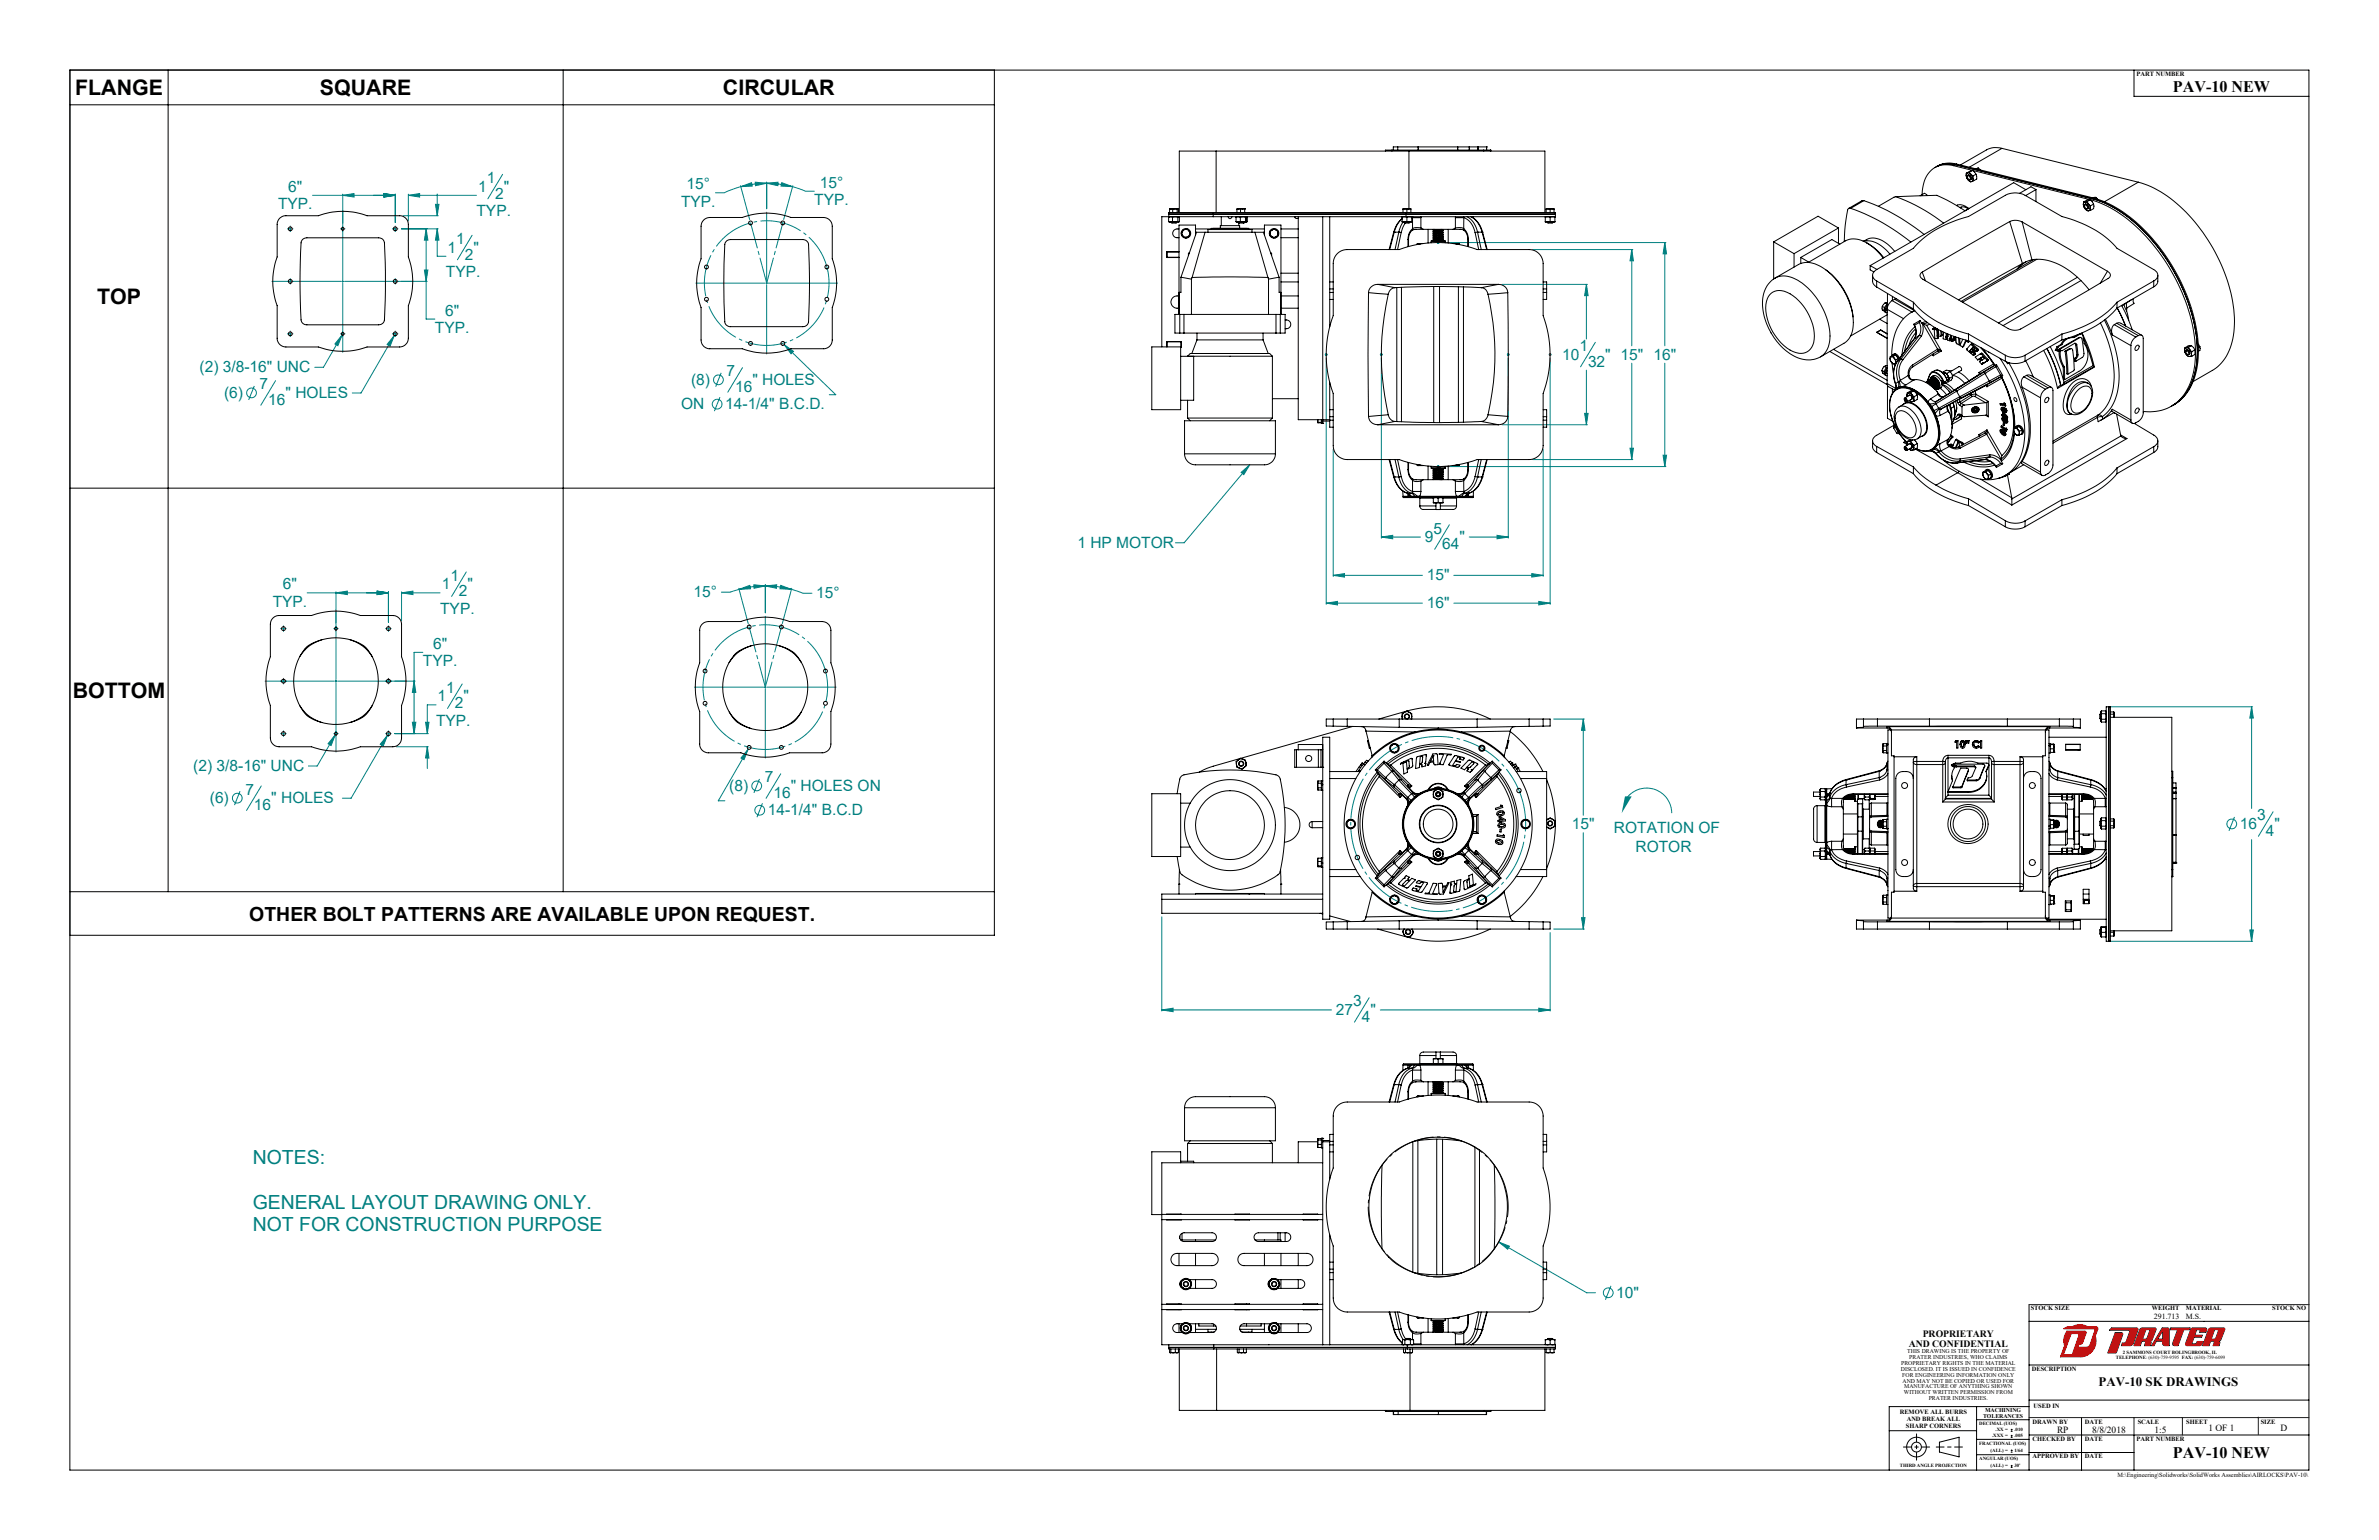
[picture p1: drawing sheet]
<svg xmlns="http://www.w3.org/2000/svg" width="864mm" height="559mm" viewBox="0 0 864 559" stroke-linecap="round" stroke-linejoin="round" font-family="sans-serif">
<defs><g id="words">
<g font-size="7.8">
<text x="27.3" y="34.6">FLANGE</text>
<text x="116.1" y="34.6">SQUARE</text>
<text x="262.5" y="34.6">CIRCULAR</text>
<text x="35.2" y="110.4">TOP</text>
<text x="26.4" y="253.2">BOTTOM</text>
</g>
<text font-size="7.1" x="90.5" y="334.1">OTHER BOLT PATTERNS ARE AVAILABLE UPON REQUEST.</text>
<g font-size="7.1" fill="#008080">
<text x="91.7" y="422.5">NOTES:</text>
<text x="91.7" y="438.6">GENERAL LAYOUT DRAWING ONLY.</text>
<text x="91.7" y="446.7">NOT FOR CONSTRUCTION PURPOSE</text>
</g>
<g font-size="5.9">
<text x="788.8" y="33.4">PAV-10 NEW</text>
<text x="788.8" y="529.1">PAV-10 NEW</text>
</g>
<g font-size="5.6" fill="#008080">
<text x="104.6" y="69.6">6&quot;</text>
<text x="173.5" y="69.5">1</text>
<text x="176.7" y="66.4">1</text>
<text x="182.9" y="69.5">&quot;</text>
<text x="249.2" y="68.7">15°</text>
<text x="297.6" y="68.1">15°</text>
<text x="100.9" y="75.9">TYP.</text>
<text x="179.8" y="72.1">2</text>
<text x="247.2" y="75">TYP.</text>
<text x="295.6" y="74.4">TYP.</text>
<text x="173" y="78.4">TYP.</text>
<text x="165.6" y="88.5">1</text>
<text x="162.5" y="91.7">1</text>
<text x="168.7" y="94.2">2</text>
<text x="171.9" y="91.7">&quot;</text>
<text x="161.9" y="100.5">TYP.</text>
<text x="161.6" y="114.5">6&quot;</text>
<text x="157.9" y="120.8">TYP.</text>
<text x="567" y="130.5">10</text>
<text x="573.3" y="127.4">1</text>
<text x="582.7" y="130.5">&quot; 15&quot; 16&quot;</text>
<text x="72.4" y="135.1">(2) 3/8-16&quot; UNC</text>
<text x="263.7" y="136.6">7</text>
<text x="576.5" y="133">32</text>
<text x="94.2" y="141.3">7</text>
<text x="250.8" y="139.7">(8)</text>
<text x="266.9" y="142.2">16</text>
<text x="273.1" y="139.7">&quot; HOLES</text>
<text x="81.3" y="144.4">(6)</text>
<text x="97.4" y="147">16</text>
<text x="103.6" y="144.4">&quot; HOLES</text>
<text x="247.2" y="148.5">ON</text>
<text x="263.3" y="148.5">14-1/4&quot; B.C.D.</text>
<text x="517.2" y="196.7">9</text>
<text x="520.4" y="193.6">5</text>
<text x="529.8" y="196.7">&quot;</text>
<text x="391.1" y="199">1 HP MOTOR</text>
<text x="523.5" y="199.2">64</text>
<text x="102.7" y="213.9">6&quot;</text>
<text x="160.3" y="213.8">1</text>
<text x="163.5" y="210.7">1</text>
<text x="169.8" y="213.8">&quot;</text>
<text x="517.9" y="210.6">15&quot;</text>
<text x="99" y="220.2">TYP.</text>
<text x="166.6" y="216.3">2</text>
<text x="251.8" y="216.8">15°</text>
<text x="296.3" y="217.2">15°</text>
<text x="517.9" y="220.7">16&quot;</text>
<text x="159.8" y="222.7">TYP.</text>
<text x="157.2" y="235.4">6&quot;</text>
<text x="153.5" y="241.7">TYP.</text>
<text x="162" y="251.3">1</text>
<text x="158.9" y="254.4">1</text>
<text x="165.1" y="257">2</text>
<text x="168.3" y="254.4">&quot;</text>
<text x="158.3" y="263.3">TYP.</text>
<text x="70.2" y="279.8">(2) 3/8-16&quot; UNC</text>
<text x="264.7" y="287">(8)</text>
<text x="277.6" y="283.9">7</text>
<text x="287" y="287">&quot; HOLES ON</text>
<text x="76.2" y="291.5">(6)</text>
<text x="89.1" y="288.4">7</text>
<text x="98.5" y="291.5">&quot; HOLES</text>
<text x="280.8" y="289.6">16</text>
<text x="92.2" y="294">16</text>
<text x="278.7" y="295.9">14-1/4&quot; B.C.D</text>
<text x="819.4" y="297.7">3</text>
<text x="570.6" y="300.9">15&quot;</text>
<text x="585.9" y="302.4">ROTATION OF</text>
<text x="813.1" y="300.8">16</text>
<text x="822.5" y="303.4">4</text>
<text x="825.6" y="300.8">&quot;</text>
<text x="593.7" y="309.1">ROTOR</text>
<text x="491.2" y="365.2">3</text>
<text x="485" y="368.3">27</text>
<text x="494.4" y="370.8">4</text>
<text x="497.5" y="368.3">&quot;</text>
<text x="586.7" y="471">10&quot;</text>
</g>
<text font-size="4.7" x="761.8" y="502.9">PAV-10 SK DRAWINGS</text>
<g font-size="3.5">
<text x="698" y="485.1">PROPRIETARY</text>
<text x="692.9" y="488.6">AND CONFIDENTIAL</text>
</g>
<g font-size="3.4">
<text x="746.7" y="519.9">RP</text>
<text x="759.5" y="519.9">8/8/2018</text>
<text x="782.1" y="519.9">1:5</text>
<text x="801.6" y="519.3">1 OF 1</text>
<text x="827.9" y="519.3">D</text>
</g>
<g font-size="2.9">
<text x="781.9" y="478.6">291.713</text>
<text x="793.5" y="478.6">M.S.</text>
</g>
<g font-size="2.3">
<text x="775.6" y="27.6">PART NUMBER</text>
<text x="737.2" y="475.4">STOCK SIZE</text>
<text x="781.1" y="475.4">WEIGHT</text>
<text x="793.5" y="475.4">MATERIAL</text>
<text x="824.9" y="475.4">STOCK NO</text>
<text x="737.5" y="497.4">DESCRIPTION</text>
<text x="689.6" y="513">REMOVE ALL BURRS</text>
<text x="692.1" y="515.6">AND BREAK ALL</text>
<text x="738.2" y="510.8">USED IN</text>
<text x="691.8" y="518.1">SHARP CORNERS</text>
<text x="737.8" y="516.6">DRAWN BY</text>
<text x="756.8" y="516.6">DATE</text>
<text x="776" y="516.6">SCALE</text>
<text x="793.6" y="516.6">SHEET</text>
<text x="820.7" y="516.6">SIZE</text>
<text x="737.8" y="522.9">CHECKED BY</text>
<text x="756.8" y="522.9">DATE</text>
<text x="775.6" y="522.9">PART NUMBER</text>
<text x="737.8" y="529.2">APPROVED BY</text>
<text x="756.8" y="529.2">DATE</text>
<text x="768.7" y="536.1">M:\Engineering\Solidworks\SolidWorks Assemblies\AIRLOCKS\PAV-10\</text>
</g>
<g font-size="2.1">
<text x="692.4" y="491.1">THIS DRAWING IS THE PROPERTY OF</text>
<text x="690" y="497.4">DISCLOSED. IT IS ISSUED IN CONFIDENCE</text>
<text x="690.1" y="495.3">PROPRIETARY RIGHTS IN THE MATERIAL</text>
<text x="693.1" y="493.2">PRATER INDUSTRIES, WHO CLAIMS</text>
<text x="690.5" y="499.6">FOR ENGINEERING INFORMATION ONLY</text>
<text x="690.6" y="501.7">AND MAY NOT BE COPIED OR USED FOR</text>
<text x="691.2" y="503.8">MANUFACTURE OF ANYTHING SHOWN</text>
<text x="691.1" y="505.9">WITHOUT WRITTEN PERMISSION FROM</text>
<text x="700.1" y="508">PRATER INDUSTRIES.</text>
<text x="719.9" y="514.5">TOLERANCES</text>
<text x="720.6" y="512.3">MACHINING</text>
</g>
<g font-size="1.8">
<text x="770.6" y="491.5">2 SAMMONS COURT BOLINGBROOK, IL</text>
<text x="768" y="493.2">TELEPHONE: (630)-759-9595 FAX: (630)-759-6099</text>
<text x="718.5" y="517.2">DECIMAL (UOS)</text>
<text x="723.1" y="521.5">.XXX =</text>
<text x="724.4" y="519.3">.XX =</text>
<text x="731.2" y="519.3">.010</text>
<text x="731.2" y="521.5">.005</text>
<text x="718.5" y="524.3">FRACTIONAL (UOS)</text>
<text x="722.6" y="526.8">(ALL) =</text>
<text x="731.2" y="526.8">1/64</text>
<text x="689.6" y="532.4">THIRD ANGLE PROJECTION</text>
<text x="718.5" y="529.9">ANGULAR (UOS)</text>
<text x="722.6" y="532.4">(ALL) =</text>
<text x="731.2" y="532.4">30'</text>
</g>
</g></defs>
<g fill="none" stroke="#000" stroke-width=".36">
<path d="M25.4 25.4h812.8v508h-812.8zM774.7 25.4v9.6h63.5M736.6 473.4v60M736.6 479.5h101.6M736.6 495.3h101.6M766.6 481.9h9.2l.3 .6-1.9 5.3-.8 .5-3.3-.1 .4-.8 .7-.1 .7-.6 1.2-3.4-.3-.6h-7zM767.9 483.6h2.2l.5 .6-2.3 6.5-3 .2zM776.9 488.3h.1M777 488.2l.6-1.5h1l.3 .4-.4 1.1M778.5 488.2h.1M778.5 488.3h2.1M779 482.5h1.1l.2 .5-.9 2.7-.4 .2-1.3 .1z"/>
<path d="M779.6 486.7l1.2-.1 .4-.4 1.5-3.7-.2-.5-4.8-.1-.8 .3-2.2 6 2.2 .1M779.6 486.7l1.2 .2-.2 1.3M779.6 486.7h.1M780.6 488.3h.1M784.9 481.9h2.1l.4 .3v6.1l-1.9-.1-.4-.5-.1-1h-2.2l-.9 1.5-.7 .1zM785.1 482.9v3h-1.9zM788 481.9h7l-.2 .6h-2.1l-2.1 5.8-1.4-.1-.5-.6 1.8-5.1h-2.6zM795.4 482.1l.5-.2h4.7l.4 .2-.3 1.3h-2.1l-.1-.8-1.1-.1-.7 2h2.7l-.2 .7h-2.7l-.9 2.4h1.3l.7-.8h2.1l-.7 1.3-5.2 .2-.4-.4zM795.6 487.6h.1M803.4 488.2h.1M803.5 488.3h2M803.9 482.5h1.1l.3 .5-1 2.7-.4 .2-1.2 .1z"/>
<path d="M804.6 486.7l1.1-.1 .5-.4 1.4-3.7-.1-.5-4.9-.1-.8 .3-2.2 6 2.3 .1 .6-1.6 1.2 .1-.3 1.4M804.6 486.7l1.1 .2-.2 1.3M804.6 486.7h.1M805.5 488.3h.1M685.8 519.1h31.7M717.5 510.4v23M717.5 515.2h19.1M736.6 508h101.6M736.6 510.4h-50.8v23M755.6 514.4v19M704 523.3l7.2-1.8v7.1l-7.2-1.7zM717.5 522.3h19.1"/>
<path d="M717.5 527.9h19.1M736.6 527h38.1M736.6 520.7h101.6M774.7 520.7v12.7"/>
<circle cx="695.7" cy="525.1" r="1.79"/>
<circle cx="695.7" cy="525.1" r="3.6"/>
</g>
<path d="M749.4 488.3h.1M750.4 481.4l-1.2 .7 10.8 .1 .4 .6-1.8 5.2-.4 .6-.8 .2h-3.2l.4-.9h.7l.7-.7 1.3-3.4-.2-.6-6.7-.2a5.9 5.9 0 0 0-1 5.3M750.4 481.4h.1M750.5 481.4h1.6M751.8 483.9h2.4l.5 .7-2.4 6.9-3.1 .1zM752.1 481.4h.1M752.2 481.4a5.8 5.8 0 0 1 5.7 0h3.1l.5 .3v.6l-.9 2.5M760.6 484.8a5.8 5.8 0 0 1-5.6 7.6h-7l1.4-4M760.6 484.8h.1" fill="none" stroke="#f00" stroke-width=".36"/>
<path d="M691 525.1h9.5M695.7 520.3v9.5M702.9 525.1h9.5" fill="none" stroke="#000" stroke-width=".36" stroke-dasharray="15.2 1.3 1.3 1.3" stroke-dashoffset="12.4"/>
<path d="M736.6 473.4h101.6M736.6 514.4h101.6M774.7 514.4v6.3M792.2 514.4v6.3M819.8 514.2v6.4" fill="none" stroke="#191924" stroke-width=".36"/>
<path d="M751.8 483.9h2.4l.4 .3 .1 .5-2.4 6.7-3.1 .2zM749.2 482l10.9 .2 .3 .2v.5l-1.8 5.2-1.1 .7h-3.3l.4-.9 .8-.1 .6-.6 1.3-3.4-.3-.7-6.6-.1-.5 .8-.7 2.2 .3 2.4-1.5 4h7a5.8 5.8 0 0 0 5.6-7.6l1-2.6-.4-.7-3.3-.1-2.7-.7-1.8 .2-1.2 .5a3.4 3.4 0 0 0-3 .6zM767.9 483.6l-2.6 7.3 2.9-.1 2.4-6.5-.5-.7zM766.6 481.9l-.8 .8 7.1 .1 .2 .6-1.3 3.5-.6 .4-.7 .1-.4 .8 3.2 .1 .9-.5 1.9-5.2-.2-.7zM779 482.5h1.1l.3 .5-1 2.7-.5 .3h-1.2zM777.1 482.1l-2.4 6.1 2.2 .1 .7-1.6h1l.3 .4-.4 1.2h2.1l.2-1.4-1.2-.2 1.2-.1 .4-.3 1.4-4.2-.2-.2h-4.9zM784.9 481.9l-3.7 6.4 .7-.1 .9-1.5h2.2v.9l.5 .6 1.9 .1v-6.1l-.4-.3zM785.1 482.9v3h-1.9zM788 481.9l-.1 .6h2.6l-1.8 5 .1 .5 .4 .3h1.4l2.1-5.8h2.1l.2-.6zM795.4 482.1l-2 5.4v.5l.4 .3 5-.1 .5-.3 .4-1.1h-2.1l-.6 .8h-1.4l.9-2.4h2.7l.2-.7h-2.7l.7-2h1.1l.1 .9h2.1l.3-1.3-.3-.2h-4.8zM801.9 482.2l-2.3 6 2.3 .1 .6-1.6h1l.3 .4-.4 1.2h2.1l.2-1.4-1.1-.2 1.1-.1 .4-.3 1.5-4.2-.3-.2h-4.8zM803.9 482.5h1.2l.2 .5-1 2.7-.5 .3h-1.1z" fill-rule="evenodd" fill="#f00"/>
<g fill="none" stroke="#008080" stroke-width=".36">
<path d="M261.8 135.3l-2 5M92.3 140.1l-2 5M261.3 144.1l-2 5.1M87.1 287.1l-2 5M275.7 282.6l-2 5.1M276.8 291.5l-2 5M589.9 290.5a9.1 9.1 0 0 1 10.2-4.2 9.1 9.1 0 0 1 6.7 8.8M811.1 296.4l-2 5.1M584.8 466.6l-2 5"/>
<circle cx="260.8" cy="137.8" r="1.76"/>
<circle cx="91.3" cy="142.6" r="1.77"/>
<circle cx="260.3" cy="146.6" r="1.76"/>
<circle cx="86.1" cy="289.6" r="1.77"/>
<circle cx="274.7" cy="285.2" r="1.76"/>
<circle cx="275.8" cy="294" r="1.76"/>
<circle cx="810.2" cy="299" r="1.76"/>
<circle cx="583.8" cy="469.1" r="1.77"/>
</g>
<path d="M589.9 289h2.4l-3.6 6.1z" fill="#008080"/>
<g fill="none" stroke="#000" stroke-width=".36">
<path d="M25.4 25.4h335.6v314h-335.6zM25.4 38h335.6M61 25.4v298.2M204.4 25.4v298.2M25.4 177.1h335.6M25.4 323.6h335.6M729.9 519.4h.7M729.9 518.8h.7M730.3 518.5v.6M729.9 532.5h.7M729.9 531.9h.7M729.9 521.6h.7"/>
<path d="M729.9 521h.7M729.9 526.9h.7M729.9 526.3h.7M730.3 520.7v.6M730.3 526v.6M730.3 531.6v.6"/>
</g>
<g fill="none" stroke="#008080" stroke-width=".36">
<path d="M113.5 70.9h30M124.4 70.4v31.1M124.4 70.9l4.1-.7v1.3zM139.3 70.2l4.2 .7-4.2 .6zM143.5 70.4v10.4M146.3 78.3h12.8M148.2 70.4v9.8M148.2 70.9h24.7M148.2 70.9l4.1-.7v1.3zM158.1 74.2h1.2l-.6 4.1zM158.7 70.4v7.9M182.5 63.3l-5.4 8.8"/>
<path d="M268.8 67.4l3.3 12.3M268.9 67.7l3.9-1.4 .3 1.2zM268.9 67.7l-3.8 1.3a9.4 9.4 0 0 1-5.3 1M274.2 66.1l4.1 .4-4.1 .9zM278.3 66.1v9.6M278.3 66.5l-5.1 .4-4.3 .8M278.3 66.5l4.1-.4v1.3zM278.3 66.5l5.2 .4 4.2 .8M278.3 77v25.1M283.8 66.3l3.9 1.4-4.2-.2zM287.7 67.7l4.7 1.7h3.2M287.8 67.4l-3.3 12.3"/>
<path d="M104.4 83h.3M105.1 83h.6M105.4 82v.4M105.4 82.7v.7M105.4 83.7v.3M106 83h.4M123.6 83h.2M124.1 83h.6M125.1 83h.1M142.5 83h.3M143.2 83h.6M143.5 82v.4"/>
<path d="M143.5 82.7v.7M143.5 83.7v.3M144.1 83h.4M145.7 83h13.4M154.1 98h1.2l-.6 4.1zM154.7 83l.6 4.1h-1.2zM154.7 83v32.8h3.2M158.7 83l.6 4.1h-1.2zM158.7 83v10h3.2M171.4 85.4l-5.3 8.9M521.5 88h1.1M521.7 87.7l.7 .7"/>
<path d="M522.1 87.5v1M522.4 87.7l-.7 .7M523.3 88h81.4M556.4 90.6h36.3M592.3 90.6v34.9M592.3 90.6l.6 4.1h-1.2zM604.3 88v37.5M604.3 88l.7 4.1h-1.3zM98.7 102.1h25.1M105.4 101.1v.4M105.4 101.8v.6M105.4 102.7v.4"/>
<path d="M124.1 102.1h.6M124.4 101.8v.6M124.4 102.7v25.1M143.5 101.1v.4M143.5 101.8v.6M143.5 102.7v.4M155.1 102.1h-30M252.6 102.7h25.1M278 102.7h.6M278.3 102.4v.6M278.3 103.4v25M278.9 102.7h25.1"/>
<path d="M545.2 103.2h31.1M575.9 103.2v19.8M575.9 103.2l.6 4.1h-1.3zM100 138.1l-5.3 8.9M104.4 121.1h.3M105.1 121.1h.6M105.4 120.1v.4M105.4 120.8v.7M105.4 121.8v.3M106 121.1h.4M123.6 121.1h.2M124.1 121.1h.6"/>
<path d="M124.2 121.6l-1.5 3.8-1.1-.6zM124.2 121.6l-6.8 11.7h-3.2M125.1 121.1h.1M142.5 121.1h.3M143.1 121.7l-12 20.9h-3.2M143.1 121.7l-1.5 3.9-1.1-.6zM143.2 121.1h.6M143.5 120.1v.4M143.5 120.8v.7M143.5 121.8v.3M144.1 121.1h.4M269.5 133.4l-5.3 8.9"/>
<path d="M284.7 125.1l18.7 18.1h-2.4M284.7 125.1l3.3 2.4-.8 .9zM480.9 128.7h1M481.1 128.3l.7 .7M481.4 129.9v89.4M481.4 128.2v1M481.8 128.3l-.7 .7M500.9 128.7h1M501.1 128.3l.7 .7M501.4 129.9v65.4M501.4 128.2v1M501.8 128.3l-.7 .7"/>
<path d="M547 128.7h1M547.2 128.3l.7 .7M547.5 129.9v65.4M547.5 128.2v1M547.9 128.3l-.7 .7M562.2 128.7h1M562.4 128.3l.7 .7M562.7 129.9v89.4M562.7 128.2v1M563.1 128.3l-.7 .7M575.9 134.3v19.8M579.1 124.2l-5.3 8.9"/>
<path d="M592.3 131.8v35M604.3 131.8v37.5M545.2 154.1h31.1M575.2 150h1.3l-.6 4.1zM450.5 171.4l3.2-2.7-2.2 3.5zM453.7 168.7l-23.8 28.3h-3.2M484 162.9v46.3M521.5 169.3h1.1M521.7 168.9l.7 .8M522.1 168.8v1M522.4 168.9l-.7 .8M523.3 169.3h81.4"/>
<path d="M556.4 166.8h36.3M560.2 162.9v46.3M591.7 162.6h1.2l-.6 4.2zM603.7 165.2h1.3l-.7 4.1zM501.4 194.9h14.3M501.4 194.9l4.2-.7v1.3zM526.1 190.4l-5.3 8.9M533.3 194.9h14.2M543.4 194.2l4.1 .7-4.1 .6zM111.5 215.1h29.5M122 214.7v31.8M122 215.1l4.1-.6v1.3z"/>
<path d="M136.9 214.5l4.1 .6-4.1 .7zM141 214.7v11.1M145.8 214.7v10.5M145.8 215.1h13.9M145.8 215.1l4.1-.6v1.3zM169.3 207.5l-5.4 8.9M268.2 213.5l3.4 12.8M268.3 213.9l3.9-1.5 .3 1.2zM268.3 213.9l-3.3 1h-3.1M273.6 212.2l4.2 .4-4.1 .9zM277.8 212.2v10.2M277.8 212.6l-5.2 .4-4.3 .9"/>
<path d="M277.8 212.6l4.1-.4v1.3zM277.8 212.6l5.2 .4 4.3 .9M283.4 212.4l3.9 1.5-4.2-.3zM287.3 213.9l4.3 1.4h3.1M287.4 213.5l-3.4 12.8M481.4 218.9h35M481.4 218.9l4.1-.7v1.3zM484 208.8h32.4M484 208.8l4.1-.7v1.3zM527.8 218.9h34.9M527.8 208.8h32.4M556 208.1l4.2 .7-4.2 .6z"/>
<path d="M558.6 218.2l4.1 .7-4.1 .6zM101.9 228.1h.4M102.6 228.1h.6M102.9 227.1v.4M102.9 227.8v.6M102.9 228.7v.4M103.5 228.1h.4M121.1 228.1h.2M121.6 228.1h.7M122.6 228.1h.2M140 228.1h.4M140.7 228.1h.6"/>
<path d="M141 227.1v.4M141 227.8v.6M141 228.7v.4M141.6 228.1h.4M153.5 236.7h-3.2v29.5M277.8 223.6v25.1M96.2 247.2h25.1M102.9 246.1v.4M102.9 246.8v.7M102.9 247.8v.4M121.6 247.2h.7M122 246.8v.7"/>
<path d="M122 247.8v25.1M141 246.1v.4M141 246.8v.7M141 247.8v.4M150.3 247.2l.7 4h-1.3zM150.7 247.2h-28.1M158.3 255.8h-3.2v10.4M167.8 248.2l-5.3 8.9M252.1 249.3h25.1M277.5 249.3h.6M277.8 249v.7M277.8 250v25.1"/>
<path d="M278.4 249.3h25.1M765.8 256.5h51.9M817.4 256.5v36.9M817.4 256.5l.6 4.1h-1.3zM101.9 266.2h.4M102.6 266.2h.6M102.9 265.2v.4M102.9 265.9v.6M102.9 266.8v.4M103.5 266.2h.4M121.1 266.2h.2M121.6 266.2h.7"/>
<path d="M121.7 266.6l-1.5 3.9-1.1-.6zM121.7 266.6l-6.6 11.4h-3.1M122.6 266.2h.2M140 266.2h.4M140.7 266.8l-13.2 22.8h-3.2M140.7 266.8l-1.6 3.9-1.1-.6zM140.7 266.2h.6M141 265.2v.4M141 265.9v.6M141 266.8v.4M141.6 266.2h.4M143.3 266.2h12.2"/>
<path d="M143.9 271h11.6M149.7 262.1h1.3l-.7 4.1zM154.5 262.1h1.2l-.6 4.1zM155.1 271v7.9M155.1 271l.6 4.1h-1.2zM271.6 271.8l-10.9 18.8h2.4M271.6 271.8l-1.5 3.9-1.1-.6zM564 260.9h11.1M574.7 260.9v34.9M574.7 260.9l.7 4.1h-1.3zM94.9 285.2l-5.4 8.9M283.4 280.8l-5.3 8.9"/>
<path d="M825.1 294.6l-5.3 8.9M574.7 302.2v34.9M817.4 304.7v36.9M421.7 332.7v34.2M562.7 338.4v28.5M564 337.1h11.1M574.1 333h1.3l-.7 4.1zM816.7 337.4h1.3l-.6 4.2zM765.8 341.6h51.9M421.7 366.5h61.7M421.7 366.5l4.1-.7v1.3zM497 362l-5.3 8.9"/>
<path d="M501.1 366.5h61.6M558.6 365.8l4.1 .7-4.1 .6zM544.1 450.7l31.9 18.4h3.2M544.1 450.7l3.8 1.5-.6 1.1z"/>
</g>
<path d="M546.4 430.5a25.4 25.4 0 0 0-42.6-10.2 25.4 25.4 0 0 0 11.6 42.2 25.4 25.4 0 0 0 31.4-30.6l-.4-1.4" fill="none" stroke="#000" stroke-width=".36" stroke-dasharray="15.2 1.3 1.3 1.3" stroke-dashoffset="4" stroke-linecap="butt"/>
<path d="M552.4 289.7a31.7 31.7 0 0 0-53.2-12.8 31.7 31.7 0 0 0 14.7 52.7 31.7 31.7 0 0 0 39-38.3l-.5-1.6" fill="none" stroke="#008080" stroke-width=".36" stroke-dasharray="15.2 1.3 1.3 1.3" stroke-dashoffset="3.1" stroke-linecap="butt"/>
<path d="M300 96.1a22.6 22.6 0 0 0-37.9-9.1 22.6 22.6 0 0 0 10.3 37.5 22.6 22.6 0 0 0 27.9-27.1l-.3-1.3M299.4 242.7a22.6 22.6 0 0 0-37.8-9.1 22.6 22.6 0 0 0 10.3 37.6 22.6 22.6 0 0 0 27.9-27.2l-.4-1.3" fill="none" stroke="#008080" stroke-width=".36" stroke-dasharray="15.2 1.3 1.3 1.3" stroke-dashoffset="3.2" stroke-linecap="butt"/>
<path d="M272.5 80.9l5.8 21.8M278.3 102.7l5.9-21.8M272 227.5l5.8 21.8M277.8 249.3l5.9-21.8" fill="none" stroke="#008080" stroke-width=".36" stroke-dasharray="15.2 1.3 1.3 1.3" stroke-dashoffset="5.8"/>
<g fill="#008080">
<path d="M450.5 171.4l3.2-2.7-2.2 3.5z"/>
<path d="M481.4 218.9l4.1-.7v1.3zM558.6 218.2l4.1 .7-4.1 .6zM604.3 88l.7 4.1h-1.3zM603.7 165.2h1.3l-.7 4.1zM501.4 194.9l4.2-.7v1.3zM543.4 194.2l4.1 .7-4.1 .6zM274.2 66.1l4.1 .4-4.1 .9zM268.9 67.7l3.9-1.4 .3 1.2zM283.8 66.3l3.9 1.4-4.2-.2zM278.3 66.5l4.1-.4v1.3zM273.6 212.2l4.2 .4-4.1 .9zM268.3 213.9l3.9-1.5 .3 1.2zM283.4 212.4l3.9 1.5-4.2-.3zM277.8 212.6l4.1-.4v1.3zM544.1 450.7l3.2 2.6 .6-1.1z"/>
<path d="M575.9 103.2l.6 4.1h-1.3zM575.2 150h1.3l-.6 4.1zM484 208.8l4.1-.7v1.3zM556 208.1l4.2 .7-4.2 .6zM592.3 90.6l.6 4.1h-1.2zM591.7 162.6h1.2l-.6 4.2zM574.7 260.9l.7 4.1h-1.3zM574.1 333h1.3l-.7 4.1zM558.6 365.8l4.1 .7-4.1 .6zM421.7 366.5l4.1-.7v1.3zM816.7 337.4h1.3l-.6 4.2zM817.4 256.5l.6 4.1h-1.3zM158.7 83l.6 4.1h-1.2zM158.1 74.2h1.2l-.6 4.1zM154.7 83l.6 4.1h-1.2zM154.1 98h1.2l-.6 4.1zM139.3 70.2l4.2 .7-4.2 .6zM148.2 70.9l4.1-.7v1.3zM124.4 70.9l4.1-.7v1.3zM139.3 70.2l4.2 .7-4.2 .6zM124.2 121.6l-2.6 3.2 1.1 .6zM143.1 121.7l-2.6 3.3 1.1 .6zM121.7 266.6l-2.6 3.3 1.1 .6zM140.7 266.8l-2.7 3.3 1.1 .6zM154.5 262.1h1.2l-.6 4.1zM155.1 271l.6 4.1h-1.2zM149.7 262.1h1.3l-.7 4.1zM150.3 247.2l.7 4h-1.3zM145.8 215.1l4.1-.6v1.3zM136.9 214.5l4.1 .6-4.1 .7zM122 215.1l4.1-.6v1.3zM136.9 214.5l4.1 .6-4.1 .7zM284.7 125.1l2.5 3.3 .8-.9zM271.6 271.8l-2.6 3.3 1.1 .6z"/>
</g>
<g fill="none" stroke="#000" stroke-width=".36">
<path d="M441.5 54.8h-13.4v22.3M441.5 54.8v22.3M441.5 54.8h70M505.3 54.5h-2.4v.3M505.3 54.5h33.3M505.3 54.5v.3M507.4 53.3h-1.6v1.2M507.4 53.3h7.4M507.4 53.3v1.2M511.5 54.8h49.3v22.3M511.5 54.8v21M514.8 53.3h.1"/>
<path d="M514.8 53.3v1.2M514.9 53.3h14.2M529.1 53.3h.1M529.1 53.3v1.2M529.2 53.3h10.4M529.2 53.3v1.2M533.4 54.5v-1.2v1.2M536.4 53.3h.1M536.4 53.3v1.2M536.6 53.3v1.2M538.6 54.5h2.4M538.6 54.5v.3"/>
<path d="M539.6 53.3h.1M539.6 53.3v1.2M541 54.5l.2 .3M541 54.5v.3M709.8 59.7a9.3 9.3 0 0 0-6.8 .7M709.8 59.7l49.5 12.3M709.8 59.7l-.6 .4M710.2 59.5a9 9 0 0 0-7.2 .9M710.2 59.5l-.4 .2M710.2 59.5l49.5 12.3M726.7 53.8a7.2 7.2 0 0 0-5.6 .6l-9.5 5.5M726.7 53.8l49.5 12.3"/>
<path d="M726.7 53.8l-11.8 6.9M101.7 79.1l1.7-.8h12.2a25.3 25.3 0 0 1 17.6 0h11.9a3.2 3.2 0 0 1 3.1 3.2v11.7a25.3 25.3 0 0 1 0 17.7v11.8a3.2 3.2 0 0 1-3.1 3.2h-11.9a25.8 25.8 0 0 1-17.6 0h-11.8a3.2 3.2 0 0 1-3.2-3.2v-11.8a25.3 25.3 0 0 1 0-17.7v-12.1l.4-1.1zM255.6 79.7l.9-.6 1.2-.2h11.8a25.3 25.3 0 0 1 17.6 0h11.8a3.2 3.2 0 0 1 3.2 3.2v11.8a25.3 25.3 0 0 1 0 17.7v11.8a3.2 3.2 0 0 1-3.2 3.1h-11.8a25.3 25.3 0 0 1-17.6 0h-11.8a3.1 3.1 0 0 1-3.2-3.1v-11.8a25.3 25.3 0 0 1 0-17.7v-11.8l.3-1.5zM424.2 78.8l.7-.2 .7 .2M424.2 78.8v1.6M424.3 77.7h140.3M424.3 78.6h16.1M424.3 78.6h-2.6v47.3M424.4 78.6l-.2 .2M424.6 75.9v1.2M424.7 75.8l-.1 .1M424.7 75.8h.4"/>
<path d="M424.7 75.8h.1M425.1 75.8h1.4M425.1 75.8l.6 .1M425.1 75.8l-.5 .1M425.6 78.8l1-.2 1 .2M425.6 78.8v1.6M425.7 75.9v1.2M426.5 75.8l.8 .1M426.5 75.8l-.8 .1M426.5 75.8h1M427.3 75.9v1.2M427.5 75.8l-.2 .1"/>
<path d="M427.5 75.8l.3 .1v1.2M427.5 75.8h.2M427.6 78.8l.2-.2 .3 .2v1.6l-.3 .2M427.6 78.8v1.6M427.9 78.6l.1 .1M440.4 77.1h-16.1v1.5M440.4 77.1v1.5M440.4 77.1h70M440.4 78.6h70M443.3 78.6v3.3M445.9 78.6a.64 .64 0 0 0 .6 .7 .64 .64 0 0 0 .6-.7M448.7 78.8l.8-.2 .8 .2"/>
<path d="M448.7 78.8v1.6M448.8 78.7l-.1 .1M449 75.9v1.2M449.1 75.8h.1M449.2 75.8l-.2 .1M449.2 75.8h.5M449.7 75.8h1.4M449.7 75.8l.6 .1M449.7 75.8l-.7 .1M450.3 78.8l.9-.2 .9 .2M450.3 78.8v1.6M450.3 75.9v1.2"/>
<path d="M451.1 75.8l.7 .1M451.1 75.8l-.8 .1M451.1 75.8h.9M451.8 75.9v1.2M452 75.8l-.2 .1M452 75.8h.1M452.1 78.8v1.6M452.3 78.6l-.2 .2M452.3 78.6l.1 1.9M452.3 78.6l.5 .2v1.6l-.4 .2M452.5 78.6l.2 .1M470 78.6h.1"/>
<path d="M470 78.6l.4 .6 .9 .1M471.3 78.6v73.7h11.4M480.2 78.6v74.9M482.7 78.6v40M509 79.3a8.8 8.8 0 0 0-3.1 5M509 78.8l.8-.2 .9 .2M509 78.6v.2M509 79.4a8.9 8.9 0 0 0-2.9 4.8M509 78.8v1.6M509.3 75.9v1.2M510 75.8l.7 .1M510 75.8l-.7 .1"/>
<path d="M510 75.8h1.4M510.4 77.1h54.2v1.5h-54.2M510.4 77.1v1.5M510.7 78.8l.9-.2 .9 .2M510.7 75.9v1.2M510.7 78.8v1.6M511.4 75.8l.8 .1M511.4 75.8l-.7 .1M511.4 75.8h.8v1.3M512.5 78.6v.2M512.5 78.8v1.6M512.8 79v4"/>
<path d="M512.8 79h3M512.8 79l-.3 .1M512.8 78.6v.4M515.8 78.6v.4M515.8 79v3.7M528.3 79h3.1M528.3 79v3.7M528.4 78.6l-.1 .4M531.3 78.6l.1 .4M531.4 79v4M531.4 79a6.9 6.9 0 0 1 4.1 5.4M532.6 78.6a7.9 7.9 0 0 1 3.8 5.6"/>
<path d="M534 78.6a8.5 8.5 0 0 1 4 5.6M534 78.6a8.3 8.3 0 0 1 4.2 5.7M534.9 78.6v.5M561 78.8l.8-.2 .9 .2M561 78.6v.2M561 78.8v1.6M561.3 75.9v1.2M562 75.8l.7 .1M562 75.8l-.7 .1M562 75.8h1.4M562.7 78.8l.9-.2 .8 .2M562.7 75.9v1.2"/>
<path d="M562.7 78.8v1.6M563.4 75.8l-.7 .1M563.4 75.8l.7 .1M563.4 75.8h.7v1.3M564.4 78.6v.2M564.4 78.8v1.6M671.8 75.6a.78 .78 0 0 0-1.1 .6l-.8 5.4-.4 6.1M671.8 75.6a71.1 71.1 0 0 1 21.9 12.2M676.6 72.8a73.1 73.1 0 0 1 21.9 12.3M676.6 72.8h-.7l-4.8 2.8M676.6 72.8l-4.8 2.8M688.2 71.4l14.9-.5 3.7 1.7 6.5 3.9 1.3-.7a2.81 2.81 0 0 0-3.1-.5"/>
<path d="M688.2 71.4a63.9 63.9 0 0 1 17.4 9.6M688.2 71.4l-6.4 3.5M697.5 70.8l1.1-.7 1.1 .9M697.5 70.8l-.5 .2M697.5 70.8l.2 .2M703 60.4l-.7 .4M709.2 60.1a8.6 8.6 0 0 0-11.2 8.1l-.2 2.4M709.2 60.1l49.4 12.3M710.3 74.6a3 3 0 0 1 3.2 .3l1.3 .7M710.6 74.4l-.2 .2M712 75.1l-.3 .4M713.8 63.8l.8 1.6"/>
<path d="M713.8 62.9v.9M714.2 64.2a.57 .57 0 0 1 .5-.7 .57 .57 0 0 1 .6 .6 .59 .59 0 0 1 .3 .8 .59 .59 0 0 1-.9 .2M714.2 62.8l-.4 .5v.5M714.2 62.8l1.2 .4M714.2 62.8l-.4 .1M714.3 63.8a.81 .81 0 0 1 .8 .5 .81 .81 0 0 1-.1 .9 .91 .91 0 0 1-.7-1.4zM714.4 63.6a1 1 0 0 1 1.1 .4 1 1 0 0 1-.2 1.2M714.6 65.4l.7 .5h.5M714.6 65.4l.8 .6 .4-.1M714.9 62.5l.5 .7M714.9 62.5l-.7 .3M715.4 63.2l.8 .6"/>
<path d="M715.4 63.2l.8 1.6M716 61.8l1.3 1.4M716 61.8l-2.2 1.1M716 61.8l-1.1 .7M716.2 64.8l-.1 .7-.3 .4M716.2 64.8l.3 .8M716.2 63.8v1M716.5 65.6l-.7 .3M717.3 63.2l.3 1.8-1.1 .6M717.3 63.2l-1.1 .6M718.1 61l.8 .7M718.1 61l-.8 .3"/>
<path d="M718.1 61l-.6 .3M735.4 68.8l-4.4-2.5-52.1 30.1M739.1 68.8l-3.8 2.2M739.1 68.8v4.3M739.1 68.8l-1.8-1-4.2 2.3M756.3 74.2l.6 1.5M756.4 73.3h.5M756.4 73.3l-.1 .9M756.7 74.7a.54 .54 0 0 1 .4-.7 .54 .54 0 0 1 .7 .5 .63 .63 0 0 1 .3 .8 .63 .63 0 0 1-.7 .4l-.2-.1M756.8 74.4a.73 .73 0 0 1 .9 .4 .73 .73 0 0 1-.3 .9 .99 .99 0 0 1-.6-1.3zM756.9 75.7l1.3 .8M756.9 73.3l-.4 .1-.2 .8"/>
<path d="M756.9 73.3l1.3 .7M756.9 74.1a1.01 1.01 0 0 1 1.1 .5 1.01 1.01 0 0 1-.1 1.2M756.9 75.7l.8 .7 .5 .1M757.7 73.1l.5 .9M757.7 73.1l-.8 .2M758.2 74l.7 .7M758.2 74l.6 1.6M758.6 72.4a46.6 46.6 0 0 1 23.8 17.4 64.2 64.2 0 0 1 14.6 39.4 21.6 21.6 0 0 1-7.7 17.5 16.1 16.1 0 0 1-11.3 2.6M758.8 72.5l1.2 1.5M758.8 75.6l-.3 .7-.3 .2M758.8 75.6l.1 .7M758.8 72.5l-1.3 .1-1.1 .7"/>
<path d="M758.8 72.5l-1.1 .6M758.9 74.7l-.1 .9M758.9 76.3l-.7 .2M759.3 72a46.9 46.9 0 0 1 23.8 17.4 66.2 66.2 0 0 1 14.6 38 23.1 23.1 0 0 1-6.9 18.3l-2 1.3M759.3 72l-.7 .4M759.7 71.8a47.9 47.9 0 0 1 24.8 18.7 65 65 0 0 1 13.6 36.6 23.1 23.1 0 0 1-7 18.4l-2.3 1.5M759.7 71.8l-.4 .2M760 74v1.7l-1.1 .6M760 74l-1.1 .7M760.8 71.6l.7 .7M760.8 71.6l-1.1 .2M760.8 71.6l-.5 .3"/>
<path d="M776.2 66.1a43.4 43.4 0 0 1 22.5 17 58.2 58.2 0 0 1 12.4 34.8 19.3 19.3 0 0 1-7.6 16.3l-7.4 4.2M776.2 66.1l-12.3 7.1M109.7 87l.8-.5 .9-.2h26a2 2 0 0 1 2.2 1.8 220.9 220.9 0 0 1-.2 28.6l-.8 .8-1.2 .4h-26a2 2 0 0 1-2.1-1.8 220.5 220.5 0 0 1 .1-28.6zM263.8 87.4l1.4-.5h26.2a2.06 2.06 0 0 1 2.1 1.9 239.7 239.7 0 0 1-.1 28.5l-.8 .9-1.2 .3h-26.2a2 2 0 0 1-2.1-1.8 240.6 240.6 0 0 1 .1-28.5zM423.5 91.4h4.5M423.5 93.3h4.5M423.7 91.4v1.9M424.2 80.4l.7 .2M424.9 80.6h1.7M425.2 80.8h1.9M425.2 80.6v.2M425.6 80.4l1 .2"/>
<path d="M425.6 80.4l-.7 .2M426.6 80.6h1.2M427.1 80.6v.2M427.6 80.4l-1 .2M427.6 80.4l.2 .2M428 83.1a1.7 1.7 0 0 0-2.3 1.6 1.7 1.7 0 0 0 2.3 1.6M428 80.5l-.2 .1M428 91.3h-4.5v2.2h4.5M429.2 84l-.1 .9 .2 .6M429.2 84l-.4 .8 .5 .7M429.3 85.5l.7 .5 .6 .1M429.3 85.5l.5 .6h.8"/>
<path d="M430.4 86.1v.3a1.73 1.73 0 0 1-1.4-2.6 1.73 1.73 0 0 1 3 0 1.73 1.73 0 0 1-1.4 2.6v-.3M430.4 83.3l.8-.1 .5 .7M430.4 83.3l.7 .1 .6 .5M430.4 83.3l-.5 .1-.7 .6M430.4 83.3h-.8l-.4 .7M431.7 91.9h-.3v.8M431.7 83.9l.2 .7-.1 .7M431.7 83.9l.5 .7-.4 .7M431.8 85.3l-.4 .5-.8 .3M431.8 85.3l-.4 .7-.8 .1M434 84.3h.3M434 85.3v-3.6h-6v32.4"/>
<path d="M434 83.1h5.7M434.3 84.3h3.1M434.3 84.3l-5.6 16.3M437.4 84.3h18.1M437.4 84.3l-4.6 16.4M438.5 84.3v-1h16v1M439.7 83.3v-.4h13.6v.4M440.3 82.9h12.4M443 82.9v-1h7v1M448.7 80.4l.8 .2M448.8 80.5v.1M449.5 80.6h1.7"/>
<path d="M449.6 80.8l1.7 .1M449.6 80.8h1.9M449.6 80.6v.2M449.7 80.8v1.1M450.3 80.4l.9 .2M450.3 80.4l-.8 .2M451.2 80.6h1.1M451.5 80.8h.3M451.5 80.8l-.2 .1M451.5 80.6v.2M451.8 80.8l-.5 .1M451.8 80.6v.2"/>
<path d="M452.1 80.4l-.9 .2M452.1 80.4l.2 .2M452.3 80.6h.1M452.7 80.5l-.3 .1M453.3 83.1h5.7M455.5 84.3l4.8 16.4M455.5 84.3h3.1M458.6 84.3h.4M458.6 84.3l5.7 16.3M459 85.3v-3.6h6v32.4M461.1 84.6l.1 .7 .5 .6M461.1 84.6l-.1 .8 .7 .5"/>
<path d="M461.3 91.9h.3v.8M461.7 85.9l.7 .2 .7-.2M461.7 85.9l.7 .4 .7-.4M461.9 83.4l-.6 .5-.2 .7M461.9 83.4l.9-.1 .5 .2M461.9 83.4l.7-.4 .7 .5M461.9 83.4l-.8 .4v.8M463.2 85.9l.1 .3a1.74 1.74 0 0 0 .2-2.9 1.74 1.74 0 0 0-2.7 1.1 1.74 1.74 0 0 0 2.3 1.9l-.1-.3M463.3 83.5l.7 .4-.1 .9M463.3 83.5l.4 .4 .2 .9M463.9 84.8l-.3 .8-.5 .3M463.9 84.8v.8l-.8 .3"/>
<path d="M465 83.1h6.3M465 86.3h6.3M465 99.1h6.3M485.7 91.8l1-.7 1.7-.5h19.5a40.5 40.5 0 0 1 28.3 0h18.9a5.1 5.1 0 0 1 5.1 5v18.9a41.1 41.1 0 0 1 0 28.3v18.9a5.2 5.2 0 0 1-5.1 5.1h-18.9a40.5 40.5 0 0 1-28.3 0h-18.8a5 5 0 0 1-5.1-5.1v-18.9a40.5 40.5 0 0 1 0-28.3v-19.5l.5-1.7zM505.9 84.3l-1.6 6.3M506.1 84.2h.1M506.1 84.2l-.1 .1M506.1 84.2h1.7M506.1 84.2l-1.6 6.4M507.8 84.2l.8 .2M507.8 84.2h.1M507.8 84.2l-1.4 6.4"/>
<path d="M508.6 84.4l-1.3 6.2M509 80.4l.8 .2M509 80.4v.2h.8M509.3 80.6l-.8 1.4-.7 2.2M509.8 80.8h1.9M509.8 80.6v.2M509.8 80.6h1.8M510.2 80.9l-.9 1.5-.7 2M510.7 80.4l-.9 .2M510.7 80.4l.9 .2M511.1 86.9h.2M511.1 86.9v2.6"/>
<path d="M511.3 86.9v2.6M511.7 80.6v.2M512.5 80.4l-.9 .2M512.5 80.4v.2h-.9M512.7 83.6a3.9 3.9 0 0 0-1.4 3.3M512.8 83a4.8 4.8 0 0 0-1.7 3.9M512.8 83l-.1 .6M513.7 83.3h.1M514.5 88.5h.4M514.5 88.5v.2M514.9 88.5h.8M514.9 88.5v.2"/>
<path d="M515.1 88.4l-.6 .1M515.1 88.4l-.2 .1M515.1 88.4h1.6M515.8 82.7l.9 .5M515.8 82.7l-1.8-.1-1.2 .4M516.7 83.2h-2.9l-1.1 .4M516.7 83.2h10.7M518.4 83.2v5M519.5 87.5h5.1M519.5 87.5v.6M520.2 87.4l.1-.2 1.9 .2M520.2 83.2l.1 .3"/>
<path d="M520.3 83.5l3.3 .2M520.3 84.2l3.3 .2M520.3 84.8l3.3 .3M520.3 85.5l3.3 .3M520.3 86.2l3.3 .3M520.3 86.9l3.3 .2M520.3 84.2v-.3l1.9 .1a1.53 1.53 0 0 1 1.7 .5l-1 .1M520.3 84.9v-.4l3.7 .5-1.1 .3M520.3 85.5v-.3l3.7 .5-1.1 .3M520.3 85.9l3.7 .5-1.1 .2M520.3 86.9v-.4l3.7 .6-1.1 .2M520.3 85.9v.3"/>
<path d="M520.5 83.2l1.7 .2a1.53 1.53 0 0 1 1.7 .4l-1 .2M521.3 83.7l-1 .2M521.3 84.4l-1 .1M521.3 85.1l-1 .1M521.3 85.8l-1 .1M521.3 86.4l-1 .2M521.3 87.1l-1 .1M521.3 83.2v.1M521.3 83.6v.4M521.3 84.3v.3M521.3 84.9v.4M521.3 85.7v.3"/>
<path d="M521.3 86.3v.4M521.3 87v.3M522.9 83.2v.2M522.9 83.7v.4M522.9 84.4v.3M522.9 85.1v.3M522.9 85.7v.4M522.9 86.4v.4M522.9 87.1v.3M523.5 83.2l-.6 .1M524.6 87.5v.6M525.7 83.2v5"/>
<path d="M527.4 88.4h1.7M527.4 83.2h2.8l1.2 .4M528.3 82.7l-.9 .5M528.3 82.7l1.9-.1 1.2 .4M528.5 88.5h.7M529.1 88.4l.6 .1M529.1 88.4l.1 .1M529.2 88.5h.5M529.2 88.5v.2M529.7 88.5v.2M531.4 83a4.8 4.8 0 0 1 1.6 3.9M531.4 83v.6"/>
<path d="M531.4 83.6a4.2 4.2 0 0 1 1.4 3.3M532.8 86.9v2.6M533 86.9h-.2M533 86.9v2.6M535.5 84.4l1.3 6.2M536.4 84.2l-.9 .2M536.4 84.2h.1M536.4 84.2h1.6M536.4 84.2l1.3 6.4M538 84.2h.1M538 84.2l.2 .1M538 84.2l1.7 6.4"/>
<path d="M538.2 84.3l1.7 6.3M561 80.4l.8 .2M561 80.4v.2h.8M561.8 80.8h1.9M561.8 80.6v.2M561.8 80.6h1.8M562.7 80.4l-.9 .2M562.7 80.4l.9 .2M563.7 80.6v.2M564.4 80.4l-.8 .2M564.4 80.4v.2h-.8M643.9 87.8v13.4"/>
<path d="M643.9 87.8l7.4 4.2M651.3 92v4.9M653.7 93.4v2.2M653.7 93.4l2.9 1.7M662.8 97.9a24.6 24.6 0 0 1 9.9 17.1M667.4 82.7l-16.1 9.3M667.4 82.7v5.6M667.4 82.7l-7.4-4.2-16.1 9.3M667.9 88.6l-2.9-1.7-11.3 6.5M676.3 87.5a9.7 9.7 0 0 1 9 3.9l.7 .8M676.7 87.5a6.7 6.7 0 0 1 8.5 1.1l2.6 2.6M677.7 88.2a20 20 0 0 1 5.9 5.4"/>
<path d="M677.7 88.2a7.8 7.8 0 0 0-7.7-.8l-13.6 7.8M677.7 88.2a20 20 0 0 1 6.1 5.3M678.9 96.4l2.4 1.4M678.9 96.4v1.5l1.3 .8M679.8 99.9v2.7l1.4 1.5M697.8 98.7l1.2 3.2M729.5 80.4a5 5 0 0 1 4.6 .1M729.5 80.4l-31.7 18.3M729.5 80.4l4.7 15.2M733.8 95.8l-1.6 1.8M734.1 80.5l3.5 13.8M734.1 80.5l30.9 17.9"/>
<path d="M734.2 95.6l-23.2 13.2M735.5 95l-2.9 2.4M737.6 94.3l-3.4 1.3M737.6 94.3a20.6 20.6 0 0 1 16.9 6.6l3.8 4.2M738.2 94.2l-26.3 15.2M739.4 94.1l-27 15.5M765 98.4a1.39 1.39 0 0 1 1.1 1.2 1.39 1.39 0 0 1-.8 1.4l-31.8 18.4a5 5 0 0 1-4.5-.2l-31-17.8a1.39 1.39 0 0 1-1-1.3 1.39 1.39 0 0 1 .8-1.4M765 98.4l-2.6 4.3M783.3 99.9l-.1 2.7-.3 .6-1.1 .9M428 107.4a2.31 2.31 0 0 0-2.9 2.2 2.31 2.31 0 0 0 2.9 2.2M428.3 114.1h1.5M428.3 114.1h-1.8v6.8h1.8"/>
<path d="M428.3 114.1v6.8M428.7 100.6l3.8 .7M428.7 100.6v5.5h-.7M429.8 114.1h33.4M429.8 114.1v6.8M432.5 101.3v12.8M432.8 100.7l12.4-.2 15.1 .2M432.8 100.7l-.3 .6M460.3 100.7l.2 .6M460.5 101.3v12.8M463.2 114.1h1.5M463.2 114.1v6.8"/>
<path d="M464.3 100.6l-3.8 .7M464.3 100.6v5.5h.7M464.7 114.1h1.8v6.8h-1.8M464.7 114.1v6.8M465 107.4h6.3M465 111.8h6.3M465 102.3h6.3M466.5 116.1a1.64 1.64 0 0 1 2.1 1.6 1.64 1.64 0 0 1-2.1 1.6M482.7 102.3h1.3M482.7 108.7h1.3M482.7 106.1h1.3M482.7 104.8h1.3"/>
<path d="M496.8 106.2v44.9M496.8 106.2l7.1 .6M500.2 103.2a3.3 3.3 0 0 0-3.4 3M500.2 103.2l6.2 1.2M500.2 103.2h43.7M503.9 106.8a96.4 96.4 0 0 0 0 43.7M506.4 104.4l-1.5 .6-1 1.8M506.4 104.4l13.5-.4 17.8 .4M507 104.4v48.6M508.7 104.2v48.8M520.5 104v49.3M522.6 104v49.4"/>
<path d="M529.4 104v49.2M531.2 104.1v49.1M537.7 104.4l.9 .2 .8 .6 .8 1.6M540.2 106.8a96.5 96.5 0 0 1 0 43.7M543.9 103.2a3.2 3.2 0 0 1 3.4 3M543.9 103.2l-6.2 1.2M547.3 106.2v44.9M547.3 106.2l-7.1 .6M560.2 102.3h1.2v2.5M560.2 106.1h1.2M560.2 104.8h1.2M561.4 106.1v2.6h-1.2"/>
<path d="M561.4 104.8v1.3M642.4 107a5.4 5.4 0 0 1 7.4-.4 18.7 18.7 0 0 1 8.6 17.7 4.9 4.9 0 0 1-7.5 3.3 18.3 18.3 0 0 1-9.7-18.2zM644.4 100.9a11.2 11.2 0 0 0-4.3 12.4 22.6 22.6 0 0 0 13.3 16.8 9 9 0 0 0 7.5-.6M644.4 100.9l8.5-4.9a9.2 9.2 0 0 1 9.8 1.8 25.2 25.2 0 0 1 10 20.9 7.4 7.4 0 0 1-3.3 5.9l-8.5 4.9M644.4 100.9a9.2 9.2 0 0 1 9.8 1.8 25.5 25.5 0 0 1 10 20.9 7.7 7.7 0 0 1-3.3 5.9M681.2 102a2.17 2.17 0 0 1-1.4-2.1 2.17 2.17 0 0 1 1.4-2.1l13.4-7.7a37.4 37.4 0 0 1 20-11.5l13.4-7.7a7.7 7.7 0 0 1 7.1 0l13.4 7.7a38.6 38.6 0 0 1 20 11.5l13.3 7.7a2.18 2.18 0 0 1 1.5 2.1 2.18 2.18 0 0 1-1.5 2.1M681.2 102l13.4 7.7M681.2 102v2.1M681.2 104.1l13.4 8M682.3 115.8l2.8 1.6M682.7 119.8l-1.3 .8M682.7 119.8l2.4 1.4"/>
<path d="M682.7 119.7l-1.5 .9 3.7 2.1M682.7 119.7l2.4 1.4M682.7 119.7v.1M683.3 111.2v1.3l.7 .4M683.3 111.2l.8 .4M684 112.3l.1 .8 .5 .4M684 112.3l.3 .2M684.2 112.2l-.2 .1M684.3 112.5l.1 .7 .7 .3M684.3 109.9l-1 1.3M684.3 109.9l.9 .1M684.3 109.9l.8 .5"/>
<path d="M684.7 112.1l.1 .2M684.8 112.3l.1 .4M684.8 112.3l-.5 .2M685.1 114.2l-13.3 7.7M685.1 112.2v27M685.1 112.2l5.9 3.4M685.2 110.8l-.9 1.5M685.2 106.5v4.9l-.4 .7-.5 .2M685.2 110.3l-.8 .8a.71 .71 0 0 0-.1 1.2M686.9 109.1a4 4 0 0 0-1.8 3.1M686.9 109.1l7.2 4.1M687 107.6v1.4"/>
<path d="M687.8 108.6l7.1 4.1M687.8 108.6l-.9 .5M688.3 108.4l-.5 .2M693.8 113.4l1.3-.7a14.4 14.4 0 0 0-8.1 12.4l-.3 4M694.6 109.7a37.4 37.4 0 0 0 20 11.5M694.6 112.1a33.6 33.6 0 0 0 18.4 11.1l1.6 .5M694.6 109.7v2.4M694.8 117.8a5.2 5.2 0 0 1 .2 4.9M695 118a5.2 5.2 0 0 1 .1 4.7M695.1 118.6a14.1 14.1 0 0 0-4.7 10.3M695.4 119.3a13.3 13.3 0 0 0-4 8.3M696.7 117a5.4 5.4 0 0 1 0 4.7"/>
<path d="M696.7 117l-1.7 1M697 116.3l-.3 .7M697 116.3l-2.3 1.3 .3 .4M697 116.3l.5 .9M697.5 117.2l.3 .1M697.8 117.3l.2 .2M697.8 117.3a5.9 5.9 0 0 1-.3 4.7M698 117.5h.3M698 117.5l5.4 9.2M698.3 117.5l1.1 .5M699.2 116.7l-1.7 .5M699.4 118l5.3 9.4"/>
<path d="M699.7 117.1l-1.4 .4M700.6 117.7l-1.2 .3M701.7 119.2l-.2 .2 1.8 .1M701.7 119.2h.7M702.1 119.6l.3 3.2 .9 .1M702.1 119.6h.1M702.1 119.6h1M702.4 119.2h.6M702.4 119.4l-.3 .2M702.6 119l-.9 .2M702.7 119.1l-.3 .1M703.1 119.6l.1 2.1"/>
<path d="M703.3 119.5l.3 2M703.3 119.5l-.2 .1M703.5 119.5l.3 1.8-.3 .4M754.1 100.6l-28.6 16.6M755.4 101.8l-28.3 16.3M762.5 117.2a38.6 38.6 0 0 1 4.2 25.6 13.6 13.6 0 0 1-5.1 7.8M763.9 116.1a41.1 41.1 0 0 1 4.7 26.2 14.4 14.4 0 0 1-5.5 8.9M764.3 115.9l2.5 5.6M767.5 117.8a3.3 3.3 0 0 0-.7 3.7M767.5 117.8l7.8 4.5M768.4 117.3l.8-.2 .7 .2 7.6 4.4M768.4 117.3l-.9 .5"/>
<path d="M768.4 117.3l7.8 4.5M768.5 109.7a37.4 37.4 0 0 1-20 11.5M768.5 111.8a38 38 0 0 1-20 11.5M768.5 109.7v2.1M768.6 111.7l3 6.6zM770.1 110.8l2 3.9 1.9 5M771.1 110.5l.9 2.4M772 112.9l.8 3.4M772 109.9l.1 1.9M772.1 111.8l-.1 1.1M773.9 108.7l-3.6 2.3M774.5 108.3l.1 1.9"/>
<path d="M774.6 110.2l-2.5 1.6M774.8 110l-.2 .2M781.8 102l-13.3 7.7M781.8 102v2.1M781.8 104.1l-13.3 7.7M418.1 125.9h10.5v22.8h-10.5zM423.5 124h5.3M423.5 125.9v-2h5.3v2.1h-.2M423.7 124v1.9M428.3 120.9h1.5M428.6 129.3h4.7v15.9h-4.7M428.6 125.9h.2"/>
<path d="M428.7 124v1.9M429.8 120.9h33.4M431.1 129.3l1-1h28.8l1 1M431.1 129.3h30.8M431.1 129.3h.1M434.5 123.3h24M434.5 123.3l-1.9 5M434.5 120.9v2.4M458.5 123.3l1.9 5M458.5 120.9v2.4M461.9 129.3v22.4M463.2 120.9h1.5"/>
<path d="M482.7 138.7v13.8M664.2 127.5l20.9 12.1M665.6 126.8l19.5 11.2M681.4 120.6h.1M681.4 120.6l3.6 2.1M683.2 134.4l.3 1.1 .6 .3M683.2 134.4l.8 .5M684 133l-.8 1.4M684 135.5l.6 .8M684 133l.8 .4M684 135.5l.3 .2M684.1 135.4l-.1 .1"/>
<path d="M684.3 135.7l.3 .6h.5M684.7 135.2l.1 .1M684.8 135.3l.3 .3M684.8 135.3l-.5 .4M684.9 135.5l.2 .1M685 122.7h.1M685.1 132.6l-1.1 .4M685.1 133.7l-.6 .8-.2 1M685.1 134.4l-.3 .8-.5 .3M685.1 133.2l-1.1 1.5v.6l.3 .2M685.1 139.2l.4 1.1 2.3 1.3M685.1 122.6l-.1 .1"/>
<path d="M685.1 122.7h-.2M685.1 139.2l3 1.7M685.2 139.8v12l1.8 1M686.1 130.1l.5 1.3M686.2 129.4h.4M686.2 129.4l-.1 .7M686.6 129.4l-.4 .2-.1 .5M686.6 129.4l1 .6M686.6 131.4l1 .6M686.6 131.4l.6 .6h.4M686.8 131.7l.6 3.8M687.2 129.3l.4 .7"/>
<path d="M687.2 129.3l-.6 .1M687.6 128.6l-.7 .4M687.6 128.6l.1 .3M687.6 130l.6 .6M687.6 130l.5 1.3M687.8 128.6a2.47 2.47 0 0 1 1.5 1.8M687.8 128.6a1.6 1.6 0 0 1 1.7 1.4M687.8 128.6v.2M688 128.4l-.8 .3M688 128.4l-.4 .2M688 128.4v.1M688 139.2l.2 1.1-.4 1.1"/>
<path d="M688.1 128.8l-.9 .5M688.1 128.8l1 1.3M688.1 128.8l-1 .1-.9 .5M688.1 131.3l-.5 .7M688.1 131.3l.1 .6-.6 .1M688.1 139.1l.1 1.9M688.2 130.6l-.1 .7M688.8 131a8.3 8.3 0 0 0-.7 8.2v-.1M688.9 131a8.3 8.3 0 0 0-.8 8.1M688.9 131h.1M689.1 130.1l-.9 .5M689.1 130.1v.5"/>
<path d="M689.1 138.6v1.9M689.1 138.6l-1 .5M689.4 138.4l.4 2M689.4 138.4l-.3 .2M689.8 138l-.4 .4M689.8 138a2.99 2.99 0 0 0 2.2 1.6M690 130.3h.1M690 130.3l.8 .2M690 130.3a8.4 8.4 0 0 0-.9 8.3M690 130.3l-1.1 .7M690.8 130.5a7.9 7.9 0 0 0-1 7.5M692 139.6l-1.6 .8"/>
<path d="M692.7 136.2l-2.9 1.8M692.7 136.2l.5 1.3 1.4 .4M692.7 136.2l.3 .1M693 136.3a1.66 1.66 0 0 0 1.9 1.6M694.2 132.5a3.7 3.7 0 0 0-1.5 3.7M694.3 133.2a3.1 3.1 0 0 0-1.3 3.1M694.6 137.9a8.3 8.3 0 0 1 7.3 2.9l1.3 1.3M694.6 137.9l-2.6 1.7M695 122.7l-6.1 8.3M695.1 122.7h.1M695.1 122.7l-6.2 8.3M695.5 120.6l-1.3 1.8-1.3 3.2"/>
<path d="M696.7 121.7h.1M696.7 121.7l.8 .3M696.7 121.7l-6.7 8.6M696.7 121.7l-1.6 1M697.5 122l-6.7 8.5M699.1 138.8l.8 .1 .9 .9M699.3 138.7a1.44 1.44 0 0 1 2.1 1.1l.2 .7M699.7 138.8l.7 .2 .7 1.2M699.7 138.4a1.64 1.64 0 0 1 2.3 1.7l.1 .8M699.9 138.8v.1M700 138.8l.1 .2M700.1 138.5a1.85 1.85 0 0 1 1.7 2.2"/>
<path d="M700.3 139l.1 .2M700.4 138.5l-.1 .1M700.5 136v.1M700.5 138.5v.2M700.5 136l-1 2.5M700.5 136.1a1.74 1.74 0 0 1 3-.3l1 1 1 1.9M700.5 136.1l-.9 2.4M700.5 139.2l-.2 .1M700.6 138.2a1.98 1.98 0 0 1 1.5 2.8M700.7 137.9a1.44 1.44 0 0 1 2.1 1.1l.2 1.5-.7 .7a2.45 2.45 0 0 0-1.6-3.3l-.5 .2M700.8 138.7l.1 .3M700.9 138.2l-.1 .1"/>
<path d="M701 138.2v.2zM701 138.9l-.2 .1M701.1 138a1.93 1.93 0 0 1 1.4 2.7M701.1 136.8l-.4 1.1a1.17 1.17 0 0 1 .8-1.1 1.17 1.17 0 0 1 1.3 .5 2.91 2.91 0 0 1 .9 3.8h-1.1l1.1 .1M701.1 136.8a2.97 2.97 0 0 1 2.7 4.3l-.1 .1M701.3 138.4l.1 .3M701.3 135.1l-.8 .9M701.3 135.1a3.7 3.7 0 0 1 4 2.6l.4 1M701.3 137.9v.1M701.5 137.3l.9 .1M701.5 136.6a1.62 1.62 0 0 1 2.5 .8l.5 .7 1 .6M701.5 138v.2"/>
<path d="M701.5 138.6l-.2 .1M701.5 128.6l.3 .5M701.5 137.3h.1M701.6 128.6l.2 .5M701.7 137.6l-.1 .1a1.96 1.96 0 0 1 1.4 2.8M701.8 128.4v.7M701.9 136.3l-.2 .2M701.9 138.2v.2M702 138.3l-.2 .1M702.1 138h.2h-.2M702.1 138h.1M702.2 137.5a2.42 2.42 0 0 1 1.5 2.1"/>
<path d="M702.2 136.2l-1.1 .6M702.5 138.1l-.2 .1M702.6 139.8h.1M702.7 139.8l-.2 .1M703.1 134.3l-1.8 .8M703.1 134.3a5.1 5.1 0 0 1 3.7 3.7M703.2 134.3a5.1 5.1 0 0 1 3.7 3.7h-.1M703.2 139.7l-.2 .1M703.2 139.5l-.2 .1M703.2 139.7h.1M703.2 139.8l-.2 .1M703.2 122l.1 .9"/>
<path d="M703.2 121.7v.3M703.3 126.7v.7M703.3 126.7l-9.1 5.8M703.3 126.7h.1M703.3 127.4l-9 5.8-.1-.7M703.3 127.4h.1M703.4 121.7v.3l1.2-.2M703.4 126.7l1.3 .7M703.4 126.7v.7M703.4 121.7h.1M703.4 121.9l-.2 .1M703.6 121.5v.1"/>
<path d="M703.6 121.5l-.4 .2M703.6 122l.1 .7-.4 .2M703.7 139.6l-.2 .6M703.7 139.6l.1 .1M703.8 121.5l-.4 .2M703.8 121.6l-.3 .1M703.8 139.8l-.6 .9M704.5 120.1l.1 1.5M704.6 121.6v.2M704.7 138.2a2 2 0 0 1-.2 2.5M704.7 138.3l.3 1.2a7 7 0 0 1 3.6 2.6M704.7 127.4h-1.3"/>
<path d="M704.7 127.4l-2.9 1.7M704.9 120.2l.1 1.2M705 121.6l-.5 .4M705 121.6l-.4 .2M705 139.6l3 2.9M705 121.4v.2M705 121.4l-.4 .2M705.4 139.2h.1M705.4 134.9l.4 .3M705.4 134.9l-.2 .4M705.5 138.7h.2M705.5 135.2h.1"/>
<path d="M705.6 120.5l-.2 2.4 .9 .3M705.6 135.2l-.4 .1M705.6 135.2l.4 .1M705.9 138.6l-.9 .7M706 135.3l1.3 1.5M706 135.3l-.5 .3M706.2 135.3l.6 .2M706.2 139.1l-.1-.6-.3 .5-.4 .2M706.2 139.1l-.8 .1M706.3 139l1.4 1 1.6 1.6M706.3 123.2l.1-.8 .4 .1 .2 .9 .9 .3M706.4 122.2l.3 .1"/>
<path d="M706.5 121l-.1 1.2M706.8 122.5l-.1 .5-.4 .2M706.8 122l.3 .1M706.8 122l-.4 .2M706.8 135.5l.3 .9-.4-.6M706.8 138l-1.1 .7M706.9 121.1l-.1 .9M707.1 122.1l-.4 .2M707.1 121.2v.9M707.2 138.5h.1M707.3 136.8v1.6l-1.1 .7M707.3 136.8l-.7 .4"/>
<path d="M707.4 136.8l.3 .4M707.4 137.4v.6M707.7 137.2l-.3 .7M707.9 134.8l.9 1.8M707.9 134.8l-1.4-.5-1.1 .6M707.9 122.9v.1M707.9 134.8l-1.1 .7M707.9 123v.3M707.9 123.3v.4M708 134.9l3.1-1.9a.92 .92 0 0 1 .8 1.4l-3.2 1.9M708 122.7l-.3 .1 .2 .1M708 122.5v.2"/>
<path d="M708.1 121.6l-.1 .9M708.1 122.6l.1 .1M708.2 122.7l.1 .1M708.2 122.7l-.3 .2M708.3 122.8v.3M708.3 123.1v.4l-.4 .2M708.3 122.8l-.4 .2M708.3 123.1l-.4 .2M708.3 122.4l-.5 .4M708.3 122.4l-.3 .3M708.3 122.3v.1M708.3 122.3l-.3 .2"/>
<path d="M708.4 121.7l-.1 .6M708.7 123.9l.4-.6 .9 .4 .2 .9 1 .5M708.7 134.4l-1.1 .2M708.8 136.6v.4a2.18 2.18 0 0 1-1.6 1.5M708.8 136.6l-1.1 .6M708.9 136.2a7.9 7.9 0 0 1 4.3 3M709.3 123.3l-.6 .6M709.3 122.1l-.9 1.7 .3 .1M709.6 122.8l-.4 .2M709.6 122.8l.4 .2M709.7 122.2l-.5 .8M709.9 122.3l-.3 .5"/>
<path d="M710 122.3v1.1l-.8-.4M711 135a10.9 10.9 0 0 1 3.8 3.2M711 122.6l.2 2.5M711.4 122.8l.1 2.1-.3 .2M711.6 125.2l.9 .7M711.6 125.1v.1M712.5 123.1l-.9 2M713.5 123.8l-1 2.1M713.5 123.8l.1-.2 .9 .6M713.6 123.4l1 .6M713.7 123.7l-.2 .1M713.7 123.7l-.9 2-.3 .2"/>
<path d="M713.9 126.7l2.1 2 .6 .1M713.9 126.7h.1M714.6 124l.3-.2-.4 .4M714.6 124l-.1 .2M714.6 121.2v2.5M714.6 121.2l13.4 7.7M714.6 123.7l13.4 7.4M714.9 127.5l.7-.8 1.2 1.1M714.9 127.5l.4 .3M715.2 127.3l.4 .3M715.2 127.3l-.3 .2M715.3 127.8l.2 .2"/>
<path d="M715.3 125.1l-1.4 1.6M715.4 125l-.1 .1M715.4 125l.4 .1M715.6 127.6l.3 .2M715.6 127.6l-.3 .2M715.7 126.6l.6-.8 .5 .4-.2 .5 1 .8M715.7 126.8l-.5 .5M715.7 126.6l1.1 1.2M715.8 124.8l.3 .1M715.8 124.8l-.5 .2M715.8 125.1l1.8 1.6M715.8 124.8l-.4 .2"/>
<path d="M715.9 127.8l-.4 .2M715.9 127.8l.4-.2 .8 .8M715.9 127.8l.9 .8M716 126.4l1.3 1M716 126.4l-.3 .2M716.1 124.9l1.8 1.6M716.1 124.9l-.3 .2M716.4 125.9l-.4 .5M716.8 128.6l-.2 .2M717.1 128.4l-.5 .4M717.1 128.4l-.3 .2M717.3 127.4l-.1 .2"/>
<path d="M717.3 127.4l-.5 .4M717.6 126.7l.2 .3M717.7 127.3l-.1 .2M717.8 127v.1M717.8 127.2l-.1 .1M717.8 127.1v.1M717.9 126.5l.3 .3M717.9 126.5l-.3 .2M717.9 130.6l.6-.4 .4 .6-.4 .4 .9 1M718.1 127.1l-.5 .4M718.1 127.1l-.4 .2M718.2 127l-.1 .1"/>
<path d="M718.2 126.8v.1M718.2 126.9v.1M718.2 126.8l-.4 .2M718.2 126.9l-.4 .3M718.3 135.2l.6 .4M718.3 135.2l.4 .5M718.3 135.2l.3 .5M718.5 130.3l-.6 .3M718.6 130.2l1.3-.9 .5 .7-1.1 .7M718.6 130.2l.3 .3M718.8 135.7l-13 8.1M718.8 135.7h.1"/>
<path d="M718.9 135.6l-.1 .1M718.9 128.4h.3M718.9 128.4l-1.9 1.2 .9 1M718.9 130.5l.4 .2M718.9 126.1l4.8 6M718.9 130l-.3 .2M718.9 130l.3 .3M719.2 128.4l.2 .2M719.2 130.3l.5 .2-.4 .2M719.2 130.3l-.3 .2M719.3 128.2h.3M719.3 128.2h-.1"/>
<path d="M719.3 128.2l-.4 .2M719.4 126.3l4.7 6.3M719.4 128.6l1.8 2M719.5 126.4l4.7 6.2M719.6 128.2l.1 .2M719.6 128.2l-.4 .2M719.6 132l-.2 .2M719.7 128.4l1.8 2M719.7 128.4l-.3 .2M719.8 131.8v.1M719.8 131.9h.1M719.8 131.9l-.2 .1"/>
<path d="M719.9 129.4l-1 .6M719.9 131.7l-.1 .1M720 131.8l-.6 .4M720 131.8l-.4 .2M720 131.8l-.3-.2 .1 .2M720.1 131.7l-.3 .2M720.1 135l.4 .5M720.1 135l-10.3 6.5M720.1 131.7l-.1 .1M720.5 131.5l-.4 .2M720.5 135.5h.1M720.5 135.5l-10.3 6.5"/>
<path d="M720.5 135.5l1.6 2.8M721 139.8l.3 .5M721.1 139.7l.2 .6M721.1 139.7h.1M721.1 139.7l-13.5 7.2M721.2 139.7l.2 .1-.1 .5M721.2 130.6l.1 .3M721.2 139.7h.1M721.3 130.9v.1M721.5 130.4l.2 .2M721.5 130.4l-.3 .2M721.7 130.7l-1.6 1"/>
<path d="M721.7 130.7l-.4 .3M721.7 130.6v.1M721.7 130.6l-.4 .3M721.9 127.7l.4 .3M722.1 138.3h.1M722.1 138.3l.2 .6M722.1 138.3l-10.7 5.7M722.3 138.9l-10.7 5.7M723.7 132.1l.3 .3M723.7 132.1l-5.4 3.1M724.1 132.6h.1M724.1 132.6l-4 2.4"/>
<path d="M724.1 132.6l-5.2 3M724.5 133.1l-4 2.4M724.5 133.1l1.7 2.9M724.7 132.3l-.2 .8M724.7 132.3l2.3 3.9M724.7 132.3l-.5 .3M726.1 130.1a48.6 48.6 0 0 1 8.8 29.5 15.9 15.9 0 0 1-7 12.9M726.2 136l-4.1 2.3M726.2 136l.8 .2M726.5 136.6a39.1 39.1 0 0 1 4.8 18.7M726.5 136.6l-4.2 2.3M726.5 136.6h.1"/>
<path d="M726.5 136.6a41.1 41.1 0 0 1 4.9 18.6M726.5 136.6l-5.3 3.1M726.6 136.8l.1 .4M726.7 137.2a33 33 0 0 1 3.6 21.9 11.7 11.7 0 0 1-3.6 6.2M726.7 137.2l-5.4 3.1M727 136.2l-.5 .4M728 128.9a7.7 7.7 0 0 0 7.1 0M728 128.9v2.2M728.3 131.3l.4 .7M728.8 131.5l-.1 .5M729.2 131.7a45 45 0 0 1 6.9 29.3 14.7 14.7 0 0 1-8.2 11.5M729.3 131.6l-.6 .4"/>
<path d="M729.4 131.7h.1M734.7 136.7a2.98 2.98 0 0 0-.7 3.8M734.7 136.7l7.8 4.6M735.1 131a7.9 7.9 0 0 1-7.1 .1M735.1 128.9v2.1M735.4 130.9l2.7 5.9M735.6 136.2l1.2-.1 7.9 4.5M735.6 136.2l-.9 .5M735.6 136.2l7.8 4.5M741.9 127.1a50.7 50.7 0 0 1 5 13.8M743 126.5a53.6 53.6 0 0 1 5 13.4M743.1 126.4a51.2 51.2 0 0 1 5 13.5"/>
<path d="M744.3 125.8a58.5 58.5 0 0 1 5 12.9M746.1 127.1l1.4 .4M746.1 127.1h.4M746.2 126.9l-.1 .2M746.2 126.9l.4 .1M746.5 127.1l1.4 .5M746.6 127l-.1 .1M746.8 125.8h.1M746.8 125.8h.4M746.8 125.8l-.6 1.1M747 126.9h.1M747 126.9l1.6 .3"/>
<path d="M747 126.9h.4M747.2 125.8l-.6 1.2M747.2 125.8h.1M747.4 126.9h.1M747.4 126.9l1.2 .3M747.5 127.5l.4 3.3 1 2.3M747.5 127.5l.4 .1M747.9 127.6l.2 2.7 1.3 2.8M748.1 125l-1.3 .8M748.1 125l.4 .1M748.5 121.2l-13.4 7.7M748.5 121.2v2.1"/>
<path d="M748.5 123.3l-13.4 7.7M748.5 125.1l-1.3 .7M748.6 127.2h.1M748.9 133.1l.2 4.6M748.9 133.1h.5M749.1 137.7l.4 .1M749.1 137.7h.3M749.3 138.7a1.88 1.88 0 0 1-1.8 1.4l-.6 .8M749.4 133.1v4.6M749.7 127.5l.6 8.1M749.7 127.5h.4M749.7 127.4v.1"/>
<path d="M749.7 127.4h.4M750.1 127.5l.6 8.1M750.1 127.4v.1M750.1 127.4l1.6-.9 .5 .1 .6 4 .1 3.7-2.2 1.3M750.3 135.6l.4 .1M750.3 135.6h.4M750.3 122.8a4.2 4.2 0 0 0-2.2 2.2M751.2 126.5l-1.5 .9M751.5 126.5h-.3M751.8 126.5h-.6M753.1 130.9l.5 .1M753.1 130.1v.8"/>
<path d="M753.1 130.9h.4M753.1 130.1h.4M753.1 124.6l.4 .5M753.1 130v.1M753.1 124.6h.5l.3 .5M753.1 124.6l-4.5 2.6M753.1 130h.4M753.5 125.1l.4 3.7M753.5 125.1h.4M753.5 130.1v.8M753.5 130v.1M753.5 130.9l.1 .1"/>
<path d="M753.9 125.1l.4 3.7M753.9 128.8l-.2 .7-.6 .5M753.9 128.8h.4M754.3 128.8l-.2 .8-.6 .4M754.5 121.3a6.2 6.2 0 0 1-3.7 1.3M754.6 122.5l-7.6 4.4M754.6 122.5h.5M754.9 121.1l.3 .1M755.1 122.5h.4a17.9 17.9 0 0 1 .9 6.5l-.5 .7-2.3 1.3M755.1 121.1h.4M755.1 122.5l-7.7 4.4M755.2 121.2h.6l.3 .5 .5 2.9a7 7 0 0 1-2 10.2l-5.2 2.9"/>
<path d="M755.2 121.2a6.7 6.7 0 0 1-4.2 1.5 4.5 4.5 0 0 0-2.5 2.4M755.3 122.4l-.7 .1M755.4 121l.1 .1M755.8 120.8a50.8 50.8 0 0 1 4.4 12.2M756.3 122.8l2.2 5.5 1.3 4.4M758 139.1a5.4 5.4 0 0 1 .6 7.1 6 6 0 0 1-6.7 4l-.2-.1M758 139.1a3.9 3.9 0 0 0-5.3 1.2 9.7 9.7 0 0 0-1.9 9.1l.5 .5M758 139.1a4.5 4.5 0 0 0-5.1 2 7.6 7.6 0 0 0-1.8 8.5l.6 .5M759.8 132.7l.4 .3M759.8 132.7l-10.5 6M759.9 133.2l.2 .1M760.1 133.1v.2"/>
<path d="M760.1 133.3l-13.2 7.6M760.2 133l-11.7 6.8M766.8 121.5l6.7 3.9M773.5 125.4v27M775.3 122.3a4.1 4.1 0 0 0-1.8 3.1M775.4 125.7a.68 .68 0 0 1 1.1-.3 .68 .68 0 0 1-.2 1.1 .71 .71 0 0 1-1.1 .6 .71 .71 0 0 1 0-1.2zM776.2 121.8a1.1 1.1 0 0 1 1.3-.1 1.1 1.1 0 0 1 .5 1.1v27a4.1 4.1 0 0 1-3.8 3.8l-.5-.3-.2-.9M776.2 121.8l-.9 .5M793 127.1l.7 1.6M793.2 126.2h.5M793.2 126.2l-.2 .9M793.5 127.6a.61 .61 0 0 1 .6-.7 .61 .61 0 0 1 .6 .8 .56 .56 0 0 1 .1 .8 .56 .56 0 0 1-.8 .1"/>
<path d="M793.6 127.3a.73 .73 0 0 1 .8 .4 .73 .73 0 0 1-.2 .9 .99 .99 0 0 1-.6-1.3zM793.7 128.7l.6 .5 .6 .2M793.7 126.2l-.5 .2-.2 .7M793.7 126.2l1.2 .7M793.7 127a1.01 1.01 0 0 1 1.1 .5 1.01 1.01 0 0 1-.2 1.2M793.7 128.7l.7 .7h.5M794.4 126l.5 .9M794.4 126l-.7 .2M794.9 126.9l.8 .7M794.9 126.9l.6 1.6M795.5 125.4l1.2 1.6M795.5 128.5l-.2 .7-.4 .2"/>
<path d="M795.5 128.5l.2 .8M795.5 125.4l-1.2 .2-1.1 .6M795.5 125.4l-1.1 .6M795.7 127.6l-.2 .9M795.7 129.3l-.8 .1M796.7 127v1.6l-1 .7M796.7 127l-1 .6M797.9 124.9l.7 .9M798.6 125.8v1.3l-.5 .4M798.6 125.8l-.6 .3M431.1 151.7h30.8M431.1 151.7l1 1"/>
<path d="M431.1 145.2v6.5M461.9 151.7l-1 1M461.9 144.7h9.4M478.3 152.3v.2zM478.3 152.5l.1 .7M478.3 153.2h.1M478.3 152.5v.7M478.3 153.2l.1 .1M478.4 153.2l1.8 .3M478.4 153.2h1.3M479.7 153.6h.1M479.7 152.3v1.3"/>
<path d="M479.7 153.6h.5M480.2 153.6h.1M480.2 152.8h2.5M480.2 153.5v.1M482.7 152.5v2.5h1.3M482.7 148.7h1.3M482.7 152.5h1.3M482.7 151.2h1.3M496.8 151.1a3.2 3.2 0 0 0 3.4 3M500.2 154.1h43.7M503.9 150.5l-7.1 .6M503.9 150.5l.9 1.6 1.6 .8"/>
<path d="M506.4 152.9l-6.2 1.2M506.4 152.9l14.9 .5 16.4-.5M537.7 152.9l6.2 1.2M540.2 150.5l7.1 .6M540.2 150.5l-1 1.8-1.5 .6M547.3 151.1a3.2 3.2 0 0 1-3.4 3M560.2 148.7h1.2v2.5M560.2 152.5h1.2M560.2 151.2h1.2M561.4 152.5v2.5h-1.2M561.4 151.2v1.3M679.8 160v2.6l1.4 1.6"/>
<path d="M687 141.1v1.6M687 152.5v.3M687.1 152.8h-.1M687.4 155.3l1 1.8M687.7 154.2l-6.5 3.7a2.13 2.13 0 0 0-1.4 2.1 2.13 2.13 0 0 0 1.4 2M687.8 154.3l-.4 .5v.5M687.8 141.5l-.3 .5M687.9 154.3h-.2M688.1 155l-.7 .3M688.2 141l-.4 .5M688.5 157.1l.4 .3 .5-.2M688.6 141.1a6.4 6.4 0 0 1 7.2 1 19 19 0 0 1 8.1 17.2 5.1 5.1 0 0 1-2.6 3.8"/>
<path d="M688.8 149.4a3.7 3.7 0 0 1 4.8 1.7 6.3 6.3 0 0 1 1.3 7.2 3.3 3.3 0 0 1-4.7-1.2 6.9 6.9 0 0 1-1.8-7.1zM689 156.7l-.6 .4M689.1 140.5l-.9 .5M689.4 147.7a5 5 0 0 0-1.3 6.2 7.6 7.6 0 0 0 6.8 5.7l1.1-.4M689.4 147.7l2-1.2a4.3 4.3 0 0 1 5.1 1.7 8.1 8.1 0 0 1 2.2 9.3l-2.7 1.7M689.4 147.6a4.4 4.4 0 0 1 5 1.8 8.7 8.7 0 0 1 2.5 8.9l-.9 .9M689.8 140.4l-.7 .1M689.8 140.4h.6M690.4 140.4a11.7 11.7 0 0 1 9.5 5.5M690.8 146.8a3.3 3.3 0 0 1 4.8 .3 9.5 9.5 0 0 1 3.7 9.9l-.8 .9-1.1 .5M691.3 144.5a.73 .73 0 0 1 .9 .4 .73 .73 0 0 1-.3 .9 1.04 1.04 0 0 1-.6-1.3zM691.3 144.9l.3-.3 .4 .2 .2 .6-.2 .3-.4-.2"/>
<path d="M691.3 144.9l.3 .6M691.4 144.5l1.8-1.1a.89 .89 0 0 1 .7 1.4l-1.7 1M691.7 144.7l-.4 .2M691.8 144.7l.2 .5M692 145.2l.2 .1M692 145.2l-.4 .3M692.3 143.4v.5zM692.4 142.6h.5M692.4 142.6l-.1 .8M692.8 143.6a.89 .89 0 0 1 1.2 .1 .89 .89 0 0 1 .1 1.2l-.5 .1M692.9 142.6l-.5 .2-.1 .6M692.9 142.6l1.2 .7"/>
<path d="M693.1 145.3l1 .5zM693.6 159.5l-1.2 .7M693.6 142.4l.5 .9M693.6 142.4l-.7 .2M694.1 143.3l.7 .7M694.1 143.3l.6 1.6M694.4 159.6l-.8 .5M694.5 141.7a5.3 5.3 0 0 0-7.6 1.4 13.6 13.6 0 0 0 1.4 12.3l2.1 3.1 1.9 2.1a19.1 19.1 0 0 1-6.3-15.3 5.2 5.2 0 0 1 8.3-3.9 18.9 18.9 0 0 1 9.4 18.1 4.8 4.8 0 0 1-5 4.2M694.7 141.8l1.2 1.5M694.7 141.8l-1.2 .1-1.1 .7M694.7 141.8l-1.1 .6M694.7 144.9l-.2 .6-.4 .3"/>
<path d="M694.7 144.9l.1 .7M694.8 144l-.1 .9M694.8 145.6l-.7 .2M694.9 159.6l1 1.4M695.1 142.1a18.8 18.8 0 0 1 8.4 17.4 4.9 4.9 0 0 1-7.4 3.6l-.5-.3M695.9 143.3v1.7l-1.1 .6M695.9 143.3l-1.1 .7M699.9 145.9l.6 .7M700.5 146.6l.7 .9M700.8 144.7l-.9 1.2M700.8 144.7a2.03 2.03 0 0 0 2.2 .9M701.2 147.5l.9 1.5"/>
<path d="M701.7 140.3l-.1 .1M702 140.3l.2 .1M702.1 140.4v.1M702.1 149l.4 1.1M702.1 140.9h.1M702.2 140l-.2 .1M702.5 140.2h.2M702.5 140.7h.1M702.5 140.6h.1M702.5 150.1l.3 .9M702.6 140.2l.1 .1M702.7 146.1l.1 .4"/>
<path d="M702.7 146.1l-2.2 .5M702.8 146.5l-1.6 1M702.8 146.5l1 1.7M702.8 151a11.6 11.6 0 0 1 0 10.9M703 145.6l-.3 .5M703 140.4h.1M703 140.3h.1M703.2 142.1a2.92 2.92 0 0 0 2 1.9l.6-.2M703.2 142.1l.3 1M703.4 140.6l-.1 .1M703.5 143.1l.2 .3a1.43 1.43 0 0 0 2.1 .4M703.5 143.1l-2.7 1.6"/>
<path d="M703.5 140.5l-.3 .2M703.6 140.5a2.35 2.35 0 0 0-2.3-3.2l-.1 .3a1.4 1.4 0 0 1 2.1 1.1l.2 1.5-.8 .7M703.6 140.5l-.5 .3M703.8 140.3l-.2 .2M703.8 148.2l.2 .2M703.8 148.2l-1.7 .8M704 148.4l-1.5 1.7M704.3 150.7l-1.5 .3M704.4 140.9l-.4 .1M704.4 140.9l2.2 2.4M704.5 140.7l-.8 .5M704.5 140.7l.1 .1"/>
<path d="M704.6 140.8l-.4 .1M704.6 140.8l-.2 .1M704.6 148.4h-.6M704.6 148.4a1.89 1.89 0 0 0-.3 2.3M705.8 143.8l-2.8 1.8M707.1 149.3l.6 .7M707.1 159.5l-.3 1.4 .8 1.1M707.1 149.3l-2.8 1.4M707.1 159.5l-2.8 1.5M707.3 159.3a1.65 1.65 0 0 0 .4 2.4M707.4 141.8l.6 .7M707.6 146.9a1.46 1.46 0 0 0-.2 2.3l.3 .8"/>
<path d="M707.6 146.9l-3 1.5M707.6 146.9l-.5 .3a1.55 1.55 0 0 0 0 2.1M707.6 146.8l.4 1.4M707.7 150a10.5 10.5 0 0 1-.3 9.1l-.3 .4M707.8 146.7l.4 1.5M708 148.2l.3 1.7-.1 1.8M708 158.2l.2 .2M708.1 157.8l.5 .4M708.2 148.2h-.2M708.2 158.4l.2 .3M708.2 148.2a7.1 7.1 0 0 1 .1 4M708.3 159l-1.2 1.4"/>
<path d="M708.4 158.7v.1M708.4 158.8h.1M708.4 158.8l-.1 .2M708.6 158.2l.2 .3M708.6 158.2l-.4 .2M708.7 153.6l-.1 1.7M708.7 158.8l-1.3 1.4M708.7 158.8l-.4 .2M708.8 158.6l-.1 .2M708.8 158.6h.1M708.8 158.5v.1M708.8 158.5l-.4 .2"/>
<path d="M708.8 158.6l-.4 .2M709 146.1l.3 1.4M709 146.1l.4 1.4M709.3 147.5a6.8 6.8 0 0 1 .1 4.3M709.3 147.5l-1.1 .7M709.4 151.8l-1.1 .5M709.4 147.5a7.2 7.2 0 0 1 0 4.2M709.4 147.5h-.1M709.4 151.7v.1M709.4 151.7l-.8 2.3M709.8 141.5l-6.8 4.1M709.8 141.5l.4 .5"/>
<path d="M709.9 145.6a5.1 5.1 0 0 1-.2 4.6M709.9 159.6l.3-.3 .7 .5M709.9 159.6l-1.1 2.3-.9-.6M709.9 159.6l.7 .4M710.2 142l-7.4 4.5M710.2 142h.1M710.2 142l1.2 2M710.3 147.9l-.5 1.9M710.4 152l-1.2 .4M710.4 145.3l.3 .7M710.7 150.5l.9 .2M710.7 146l.8 1.2"/>
<path d="M710.7 150.5l-1.3 1.3M710.9 159.8l.2 .3M710.9 159.8l-.3 .2M711.2 144.9l.4 .9M711.4 144l-7.6 4.2M711.4 144h.1M711.4 144l.2 .6M711.5 150.3l-.5-.1-.3 .3M711.5 150.3l.2 .3M711.5 147.2l.7 .4M711.5 150.3l.7 .4M711.6 150.6h.1"/>
<path d="M711.6 144.6l-7 3.8M711.6 145.8l-.9 .2M711.6 145.8l.3 .6M711.6 150.7l-1.2 1.3M711.6 150.6v.1M711.7 150.6l.8 .5M711.9 151.1v.9l-3.2 1.9M711.9 146.4l-.4 .8M711.9 146.4l1.1 .6M712.2 150.9l-1.8 1.1M712.2 147.6v3.1M713 147l-.8 .6"/>
<path d="M715.3 142.7l.2 .6M715.5 143.3l-3.9 2.5M715.5 143.3l.5 .6M715.9 148.3v.8l.3 .3M715.9 149h.1M716 143.9h.9M716 143.9l-4.1 2.5M716 148.2a1.2 1.2 0 0 1 1.9-.5 1.2 1.2 0 0 1-.1 1.9 1.16 1.16 0 0 1-1.6 .1 1.16 1.16 0 0 1-.2-1.5zM716.1 149.4l.7 .2M716.1 148.2a1.07 1.07 0 0 1 1.5-.4 1.07 1.07 0 0 1 .3 1.5 1.07 1.07 0 0 1-1.4 .3 1.07 1.07 0 0 1-.4-1.4zM716.4 148.7l.6 .2M716.5 149.1l.6 .2"/>
<path d="M716.5 148.5v.6M716.9 143.9l3.9 2.2M716.9 141.9l.4 1.2M717 148.9l.1 .4M717.1 148.1l.6 .3M717.1 148.1l-.6 .4M717.3 143.1l-.4 .8M717.3 143.1l-1.8 .2M717.3 143.1l4.5 2.6M717.6 148.5l.1 .5M717.6 148.3v.2M717.6 148.5l-.6 .4"/>
<path d="M717.7 149l-.6 .3M717.7 148.4v.6M718.2 148.3a1.2 1.2 0 0 0-1.4-.5 1.2 1.2 0 0 0-.9 1.2M718.2 148.3v.1M718.3 148.2l-.2 .9-.6 .4M718.3 157.7l.6 .3M718.3 157.7l.4 .5M718.3 157.7l.3 .5M720.5 157.2h.1M720.5 157.2l.6 .4M720.5 157.2l-9.5 5M720.5 157.2l.7 .4"/>
<path d="M720.8 150.7l1 .5M720.8 150.7h.4M720.8 150.7l-7.8 .5-.8-.5M720.8 146.1l-7.8 .9M721.1 157.6l-9.5 5M721.2 157.6h-.1M721.2 157.6l5.3 9.2M721.2 146l-.4 .1M721.2 150.7l.6 .5M721.2 146v4.7M721.3 156l-.1 1.6M721.3 156l-.8 1.2"/>
<path d="M721.3 156l5.4 9.3M721.3 156l-3 1.7M721.8 145.7l-.6 .3M721.8 145.7v5.5M726.1 146.5l1.3 .1M726.1 146.5l.1 .5 1.7 .3M726.2 155.9l.5-.1 .7 .4M726.4 156.4l.9 .5 .3 .7M726.4 156.4v.3M726.4 156.7l.5 .6M726.5 154.6l.2-.1 1.3 1.1M726.5 154.6l-.1 .4 1.8 1.5"/>
<path d="M726.5 154.6l1.5 1.2 .1-.4M726.5 156.3l-.1 .1M726.6 156.3l.1 .3M726.7 156.6l.4 .5M726.7 156.6l-.3 .1M726.7 150.5v.3l.7 .6M726.7 148.6a.64 .64 0 0 1 .8-.1 .64 .64 0 0 1 .3 .7h-.4M726.7 148.6l.2 .3M726.8 151.6l.4-.2 .7 .3M726.9 148.9l.5 .3M726.9 157.3l.7 .3M726.9 148.4l.2 .4"/>
<path d="M726.9 148.3v.1M726.9 148.4l-.2 .2M727 149.6l.5 .1M727 149.6v1l-.3-.1M727 149.6l.3 .2M727 152.2a.98 .98 0 0 1 1.2 .9l-.6-.2M727 152.2l.1 .3M727 152.2l.2-.2 .2 .4M727 150.4l-.3 .1M727.1 148.8l.5 .2M727.1 157.1l.5 .4M727.1 148.8l-.2 .1"/>
<path d="M727.1 157.1l-.2 .2M727.1 152.5l.5 .4M727.2 148a.68 .68 0 0 0-.9 .4 .68 .68 0 0 0 .5 .9l.7 .3M727.2 148l.8 .4M727.2 156.4l-.7-.5a.55 .55 0 0 0-.5 .4 .55 .55 0 0 0 .2 .6l1.2 1.2 .5-.2M727.2 156.4l.6 .8M727.2 153.4l.5 .1M727.2 153.4l-.1 .7 .4 .2M727.2 153.4l.3 .2M727.3 149.8l1.3 1.5M727.3 150.2l.7 .9-.6-.3zM727.4 152.4l.5 .4"/>
<path d="M727.4 146.3l.2-.1 .4 .3M727.4 146.3l.1 .5-1.4-.3M727.4 146.3l.3 .3M727.4 152.4l-.3 .1M727.4 156.2l.6 .9M727.4 156.2l-.2 .2M727.4 147.8l.8 .5M727.4 147.8l-.9 .1M727.4 147.8l-.2 .2M727.4 151.4l1.2 .3M727.5 149.7l1.3 1.5M727.5 149.7l-.2 .1"/>
<path d="M727.5 153.6v.7M727.6 150.6h.1M727.6 149l.4 .1M727.6 149l-.2 .2M727.6 150.6l-.2 .2M727.6 150.6l.1 .1M727.6 151.3l-.2 .1M727.6 151.8l-.3-.2a.6 .6 0 0 0-.7 .4 .6 .6 0 0 0 .4 .8l1.3 .7 .3-.4M727.6 151.8l.8 .6M727.7 153.5l-.2 .8M727.7 146.6l.2 .7M727.7 153.5l-.2 .1"/>
<path d="M727.8 157.2l.1 .7M727.9 151.7l.7 .6M727.9 152.8l.4 .2M727.9 151.7l-.3 .1M727.9 152.8l-.3 .1M728 148.4l.3 .7M728 146.5l.1 .7-.2 .1M728 146.5l-.3 .1M728 157.1l.1 .6M728 157.1l-.2 .1M728.1 155.4l.2-.1 .3 .5M728.1 155.4l.2 .5"/>
<path d="M728.1 157.7l-.3 .4M728.1 157.7l-.2 .2M728.2 148.3l.3 .7M728.2 148.3l-.2 .1M728.3 149.1l-.2 .6-.6-.1M728.3 155.9l-.1 .6M728.4 152.4l.2 .7M728.5 149l-.4 .6M728.5 149l-.2 .1M728.6 155.8l-.4 .7M728.6 151.3v.4M728.6 155.8l-.3 .1"/>
<path d="M728.6 152.3l.2 .7M728.6 152.3l-.2 .1M728.8 151.2l-.2 .5M728.8 151.2l-.2 .1M728.8 153l-.3 .5M728.8 153l-.2 .1M731 156.1l.5 1.3M731.1 144.5a.75 .75 0 0 1 .9 .2 .75 .75 0 0 1-.1 1 1.06 1.06 0 0 1-.8-1.2zM731.1 155.3h.4M731.1 155.3l-.1 .8M731.2 156.8a13.7 13.7 0 0 1-4.7 9.7M731.3 157.1a14.5 14.5 0 0 1-4.8 10.3"/>
<path d="M731.5 157.4l1 .5M731.5 155.3l-.5 .8M731.5 155.3l1 .6M731.5 157.4l.6 .5h.4M731.8 154.9a1.11 1.11 0 0 1 1.2-.3 1.11 1.11 0 0 1 .8 .9 1.22 1.22 0 0 1 .5 1.2 1.22 1.22 0 0 1-.8 1M732.1 154.6a1.85 1.85 0 0 1 2 .5 1.85 1.85 0 0 1 .3 2l-.6 .5M732.1 155.3l.4 .6M732.1 155.3h-.6M732.5 155.9l.6 .6M732.5 155.9l.5 1.3M733 154.7l-.9 .6M733 154.7l1 1.3"/>
<path d="M733 154.7l-1 .1-.9 .5M733 157.2l-.2 .6-.3 .1M733 157.2l.1 .6M733.1 156.5l-.1 .7M733.1 157.8l-.6 .1M733.5 157.7h.1M734 156l-.9 .5M734 156v1.3l-.9 .5M734 140.5a34.8 34.8 0 0 1 1.4 24.3l-1.4 2.6M734 140.5l6.7 3.9M740.7 144.4v26.9M742.5 141.3a4.1 4.1 0 0 0-1.8 3.1"/>
<path d="M742.8 144.4a.58 .58 0 0 1 .9-.1 .58 .58 0 0 1 0 .9 .82 .82 0 0 1-.5 .8 .82 .82 0 0 1-1-.2l.1-.7zM743.4 140.7a1.1 1.1 0 0 1 1.3-.1 1.1 1.1 0 0 1 .5 1.1v27a4.1 4.1 0 0 1-3.8 3.8l-.4-.3-.3-.9M743.4 140.7l-.9 .6M751.3 149.9l.4 .2M754.2 141.7a3 3 0 0 1 4.8-.6 7.2 7.2 0 0 1-5.2 8.8 2.82 2.82 0 0 1-1.9-4 9.4 9.4 0 0 1 2.3-4.2zM759.2 140.3a3.7 3.7 0 0 0-2.8-2.9 3.7 3.7 0 0 0-3.9 1.3 10.3 10.3 0 0 0-2.9 11 2.12 2.12 0 0 0 2.5 .6M761.4 151.5l.2 1.5 1.7-1M761.4 151.5l-16.2 9.3M761.6 150.6a1.25 1.25 0 0 1 1.5 .6M761.6 150.6l-.2 .9M761.6 150.6l-16.4 9.5M763.1 151.2l-1.7 .3"/>
<path d="M763.1 151.2l.2 .8M766.8 148.5l-1.6 2-1.9 1.5M766.8 148.5l-.3 .7 7.5 4.4M766.8 148.5l6.7 3.9M767.4 149.7l-4.9 2.9M767.5 149.8l.1 .2M767.7 149.9h-.2M767.7 149.9l-.1 .1M768.4 150.3l1.4 7.5M769.8 157.8l.1 .4M769.8 157.8l2.3 1.3M769.9 158.2l1 .7 1.2 .2"/>
<path d="M769.9 158.2l-39.6 22.8M772.1 159.1l-41.8 24.2M774.8 153.6l7 4.3a2.22 2.22 0 0 1 1.5 2.1 2.22 2.22 0 0 1-1.5 2.1M775.4 148.5a.68 .68 0 0 1 1.1-.3 .68 .68 0 0 1-.2 1.1 .71 .71 0 0 1-1.1 .6 .71 .71 0 0 1 0-1.2zM783.3 160l-.1 2.6-.3 .7-1.1 .9M788.8 147l-.6 .4M430 164.7a4.3 4.3 0 0 0 5.4 4h22.7a4.1 4.1 0 0 0 4.9-4M430 164.7v-12h33v12M430 164.7h33M504.3 166.8l1.6 6.2M504.5 166.8l1.6 6.3M505.9 173a7.8 7.8 0 0 0 5.1 6"/>
<path d="M506 173l.1 .1M506.1 173.1h.1M506.1 173.1a7.9 7.9 0 0 0 4.9 5.9M506.1 173.1h1.7M506.4 166.8l1.4 6.3M507.3 166.8l1.3 6.1M507.8 173.1h.1M507.8 173.1a7.4 7.4 0 0 0 4.6 5.9M508.6 172.9a6.9 6.9 0 0 0 4.2 5.4M508.6 172.9l-.8 .2M509.2 178.2l.1 1.9h1.9M510.9 179l.5 .3"/>
<path d="M510.9 179h.1M511 179l.2 1.1M511 179l1.3 1.1M511 179h1.4M511.1 170.4a4.7 4.7 0 0 0 1.7 3.9M511.1 170.4h.2M511.1 167.8v2.6M511.3 170.4a4.1 4.1 0 0 0 1.4 3.3M511.3 167.9v2.5M511.4 179.3h.1M511.4 179.3l.2 .8M512.4 179l1.1 1.1"/>
<path d="M512.7 173.7l1.4 .4M512.7 178.9l-.3 .1M512.7 178.9l1.8 1.2M512.7 173.7l.1 .6M512.8 174.3v4M512.8 178.3l-.1 .6M512.8 174.3l1.2 .4 1.8-.1M512.8 178.3h3M514 174.1h.1M514.1 174.1h2.6M514.5 168.8l.6 .1M514.5 168.8h.4"/>
<path d="M514.5 168.6v.2M514.9 168.8l.2 .1M514.9 168.7v.1M514.9 168.8h.8M515.1 168.9h1.6M515.8 178.3l-.4 1.8M515.8 174.6v3.7M516.7 174.1l-.9 .5M516.7 174.1h10.7M518.4 169.1v5M519.5 169.8h5.1M519.5 169.2v.6"/>
<path d="M520.2 169.9l.1 .2M520.2 174.1l.1-.3 3.2 .3M520.3 170.7l3.3 .3M520.3 171.4l3.3 .3M520.3 172.1l3.3 .3M520.3 172.8l3.3 .2M520.3 173.4l3.3 .3M520.3 170.1l3.3 .2M520.3 170.8v-.4l3.7 .5-1.1 .3M520.3 171.5v-.4l3.7 .5-1.1 .3M520.3 172.1v-.3l3.7 .5-1.1 .2M520.3 172.8v-.4l3.7 .5-1.1 .3"/>
<path d="M520.3 173.1l3.7 .5-1.1 .3M520.3 173.1v.4M521.3 170.3l-1 .1M521.3 171l-1 .1M521.3 171.7l-1 .1M521.3 172.3l-1 .2M521.3 173l-1 .1M521.3 173.7l-1 .1M521.3 170.2v.3M521.3 170.9v.3M521.3 171.6v.3M521.3 172.2v.4"/>
<path d="M521.3 172.9v.3M521.3 173.6v.3M521.6 169.9h.6a1.53 1.53 0 0 1 1.7 .5l-1 .1M522.9 169.9v.1M522.9 170.3v.3M522.9 171v.3M522.9 171.6v.4M522.9 172.3v.4M522.9 173v.4M522.9 173.7v.3M524.6 169.2v.6M525.7 169.1v5"/>
<path d="M527.4 168.9h1.7M527.4 174.1l.9 .5M528.3 178.3l.4 1.8M528.3 178.3h3.1M528.3 174.6v3.7M528.5 168.8h.7M529.2 168.8l-.1 .1M529.2 168.8h.5M529.2 168.7v.1M529.7 168.8l-.6 .1M529.7 168.6v.2M530.4 174.1h.1"/>
<path d="M531.4 174.3v4M531.4 174.3l-.9 .4-2.2-.1M531.4 178.3v.6M531.4 173.7l-1 .4h-3M531.4 178.9l.3 .1M531.4 178.9l-1.7 1.2M531.4 173.7v.6M531.7 179l-1.1 1.1M531.7 179h1.4M532.7 179.3h.1M532.7 179.3l-.2 .8M532.8 170.4a4.2 4.2 0 0 1-1.4 3.3"/>
<path d="M532.8 170.4h.2M532.8 167.9v2.5M533 170.4a4.7 4.7 0 0 1-1.6 3.9M533 167.8v2.6M533.1 179l-1.3 1.1M533.2 179l-.5 .3M533.2 179h-.1M533.2 179l-.3 1.1M534.9 178.2l-.1 1.9M535.5 172.9a7 7 0 0 1-4.1 5.4M535.5 172.9l.9 .2M536.4 173.1h.1"/>
<path d="M536.4 173.1a7.5 7.5 0 0 1-4.7 5.9M536.4 173.1h1.6M536.8 166.8l-1.3 6.1M537.7 166.8l-1.3 6.3M538 173.1h.1M538 173.1a8.1 8.1 0 0 1-4.9 5.9M538.2 173a7.8 7.8 0 0 1-5.1 6M538.2 173l-.2 .1M539.7 166.8l-1.7 6.3M539.9 166.8l-1.7 6.2M681.2 162v2.2M681.2 162l13.4 7.4"/>
<path d="M681.2 164.2l13.4 7.7M691 160.5l1.3 .8M691.3 162.2a.73 .73 0 0 1 .9 .3 .73 .73 0 0 1-.2 1 1.07 1.07 0 0 1-.7-1.3zM691.3 162.5l.3-.3 .4 .3 .2 .5-.2 .3-.4-.2M691.3 162.5l.3 .6M691.4 162.1l1.8-1.1a.91 .91 0 0 1 .7 1.4l-1.7 1M691.7 162.3l-.4 .2M691.8 160.1l-.8 .4M691.8 162.3l.2 .5M692 162.8l.2 .1M692 162.8l-.4 .3M692.1 160.4l-1.1 .1"/>
<path d="M692.3 161.1v.4zM692.4 160.2h.5M692.4 160.2l-.1 .9M692.8 161.3a.6 .6 0 0 1 .7-.4 .6 .6 0 0 1 .4 .6 .61 .61 0 0 1 .3 .7 .61 .61 0 0 1-.6 .4M692.9 160.2l-.5 .2-.1 .7M692.9 160.2l1.2 .7M693.1 162.9l1 .5h-.5zM693.6 160.1l.5 .8M693.6 160.1l-.7 .1M694.1 160.9l.7 .7M694.1 160.9l.6 1.6M694.6 169.4a28 28 0 0 0 8.2 6.6"/>
<path d="M694.6 171.9a37.2 37.2 0 0 0 20 11.5M694.6 169.4v2.5M694.7 162.5l-.2 .6-.4 .3M694.7 162.5l.1 .7M694.8 161.6l-.1 .9M694.8 163.2l-.7 .2M695.3 163l15.4 8.5M695.5 162.8l1.5 .6 1.6 .3M695.9 161v1.6l-1.1 .6M695.9 161l-1.1 .6M700.7 163.6l1.2 .3 .8 .7M701.2 163.5l-1.3 .1"/>
<path d="M701.2 163.5l.9 .3 .7 .7M701.2 163.7l1.3 .7M702.1 163l.9 .3 .8 .6M702.1 163l-.9 .5M702.5 162.5l-.4 .5M702.5 162.5l1.5 1.3M702.7 164.5a8.4 8.4 0 0 0 7.5 3.5M702.8 164.5a8.5 8.5 0 0 0 7.4 3.5M702.8 164.5h-.1M702.8 176a47.7 47.7 0 0 0 11.8 5M702.8 161.9l-.3 .6M703.8 163.9a8.4 8.4 0 0 0 7.6 3.4"/>
<path d="M703.8 163.9l-1 .6M704 163.8l-.2 .1M704.3 161l-1.5 .9M704.3 161a2.77 2.77 0 0 0 .3 2.6M704.6 163.6l-.6 .2M704.6 163.6a7.8 7.8 0 0 0 7 2.9M705.5 167a25.9 25.9 0 0 0 17.2 7.1l2.8-.5 2.4-1.1M707.1 160.4l-.1 .1M707.4 160.2v.1M707.4 160.2l-.4 .3M707.6 162l-3 1.6M707.6 162a3.8 3.8 0 0 0 4 .6"/>
<path d="M707.7 161.7a3.1 3.1 0 0 0 3.3 .5M707.7 161.7l-.1 .3M707.9 161.3l.3-.2 .8 .5M707.9 161.3l1.4 1.1M710.1 162.3l.1 .1M710.1 162.3l-.2 .2M710.2 168l10.2-1.2a5.2 5.2 0 0 1 4.2 2.6M710.2 168h.1M710.6 160l.2 .2M710.7 171.5l-7.9 4.5M710.7 171.5l19.6 11.8M710.7 160.6l-.9 1.9"/>
<path d="M710.8 160.2v.1M710.8 160.4l-.1 .2M710.8 160.3v.1M711 162.2l.6 .4M711.1 160.4l-1 1.9M711.1 160.4l-.4 .2M711.1 160.1h.1M711.1 160.1l-.3 .1M711.2 160.1l-.1 .3M711.2 160.1l-.4 .3M711.2 160.4l.4-.2 .7 .3M711.2 160.4l.1 1.6"/>
<path d="M711.2 160.4l.7 .3M711.2 171l-.5 .5M711.4 167.3h.1M711.4 167.3l-1.2 .7M711.6 166.5l-.2 .8M711.9 160.7l.2 .2M712.1 160.9l.2 .4M712.3 160.5l.2 .2M712.3 161.3v.2M712.3 160.5l-.4 .2M712.5 160.7l.1 .4M712.5 160.7l-.4 .2"/>
<path d="M712.6 161.1l.1 .2M712.6 161.1l-.3 .2M712.8 167.7a14.6 14.6 0 0 0 11.3 1M714.4 167.5a13.8 13.8 0 0 0 9.1 .6M716.9 167.2l3.4 .4 2.2-.2M719 173.9l11.3 6.7M719.8 172l.5 1.3M719.9 171.3h.4M719.9 171.3l-.1 .7M720.3 173.3l1 .6M720.3 171.3l-.4 .2-.1 .5M720.3 171.3l1 .6"/>
<path d="M720.3 173.3l.6 .6h.4M720.5 166.7h.1M720.5 166.7a5.3 5.3 0 0 1 4 2.4M720.5 166.7l-10.3 1.3M720.6 170.9a1.1 1.1 0 0 1 1.2-.4 1.1 1.1 0 0 1 .8 1 1.22 1.22 0 0 1 .5 1.2 1.22 1.22 0 0 1-.9 .9M720.9 171.2l.4 .7M720.9 171.2l-.6 .1M720.9 170.6a1.86 1.86 0 0 1 2 .5 1.86 1.86 0 0 1 .3 1.9l-.6 .6M721.3 171.9l.5 1.3M721.3 171.9l.6 .6M721.7 170.7l-.8 .5M721.7 170.7l1.1 1.3"/>
<path d="M721.7 170.7l-.9 .1-.9 .5M721.8 173.2l.1 .6M721.8 173.2l-.1 .5-.4 .2M721.9 172.5l-.1 .7M721.9 173.8l-.6 .1M722.1 165.8h.1M722.1 165.8a5.2 5.2 0 0 1 4.1 2.3M722.1 165.8l-10.7 1.5M722.1 165.8l-1.6 .9M722.3 165a5.7 5.7 0 0 1 4.2 2M722.3 165l-.2 .8M722.3 165l-10.7 1.5"/>
<path d="M722.8 172l-.9 .5M722.8 172v1.3l-.9 .5M726.2 168.1l.8 .2M726.2 168.1l-1.7 1M726.5 167v.4M726.5 167.4l.5 .9M726.5 166.8v.2M726.5 166.5v.3M726.7 165.3l-.2 1.2M727 168.3l-2.3 1.3-.2-.5M728.7 172.4l-3.5 1.2M728.7 172.4l1.6 8.2"/>
<path d="M729.3 171.7l.1 .3M729.4 172l-2.4 1M729.4 172l-.7 .4M734 167.4l-.2 .7 7.5 4.4M734 167.4l6.7 3.9M734.6 168.6l-4.9 2.9M742.6 167.4a.68 .68 0 0 1 1.1-.3 .68 .68 0 0 1-.2 1.1 .71 .71 0 0 1-1 .7 .71 .71 0 0 1 0-1.3zM768.5 169.8a36.8 36.8 0 0 1-20 11.5M768.5 171.9a37.2 37.2 0 0 1-20 11.5M768.5 169.8v2.1M781.8 162.1v2.1M781.8 162.1l-13.3 7.7"/>
<path d="M781.8 164.2l-13.3 7.7M509.4 180.4h25.4M509.4 180.1v.3M511.2 180.1h.4M511.6 180.1h.7M512.3 180.1h1.2M513.5 180.1h1M514.5 180.1h.9M515.2 180.6l.2 .1M515.4 180.1h13.3M515.4 183.6a1.78 1.78 0 0 0 2.5 1.3h3.4M515.4 180.7h4.9"/>
<path d="M515.4 183.6h5.9M515.4 180.7v2.9M520.3 180.8l.9-.2 .9 .2M520.3 182.3l.9 .2M520.3 182.3v.2h.9M520.3 180.6v.2M520.3 180.8v1.5M521.2 182.5h1.7M521.3 184.9h1.6M521.3 182.5v2.4M522.1 182.3l-.9 .2M522.1 182.3l.8 .2"/>
<path d="M522.1 180.8l.8-.2 .9 .2M522.1 180.8v1.5M522.9 183.6h5.8M522.9 182.5v2.4M523.8 182.3l-.9 .2M523.8 180.6v.2M523.8 182.3v.2h-.9M523.8 180.7h4.9M523.8 180.8v1.5M528.7 183.6a1.7 1.7 0 0 1-2.3 1.3h-3.5M528.7 180.1h.9M528.7 180.7v2.9"/>
<path d="M528.7 180.1h1M528.9 180.6l-.2 .1M529.7 180.1h.9M530.6 180.1h1.2M531.8 180.1h.7M532.5 180.1h.4M532.9 180.1h1.9M534.8 180.1v.3M714.6 181v2.4M714.6 181l13.4 7.9M714.6 183.4l13.4 7.7M728 188.9a7.6 7.6 0 0 0 7.1 .1"/>
<path d="M728 191.1a7.9 7.9 0 0 0 7.1 0M728 188.9v2.2M730.3 180.6v.4M730.3 181v2.3M735.1 189v2.1M748.5 181.3v2.1M748.5 181.3l-13.4 7.7M748.5 183.4l-13.4 7.7M99 224.4l.8-.7 1.5-.4h11.8a25.4 25.4 0 0 1 17.7 0h11.8a3.2 3.2 0 0 1 3.2 3.2v11.8a25.3 25.3 0 0 1 0 17.7v11.8a3.2 3.2 0 0 1-3.2 3.2h-11.8a25.4 25.4 0 0 1-17.7 0h-11.8a3.2 3.2 0 0 1-3.2-3.2v-11.8a25.3 25.3 0 0 1 0-17.7v-11.8l.3-1.1zM111.4 234.6a18.5 18.5 0 0 1 21.6 .5 18.5 18.5 0 0 1-.8 24.8 18.5 18.5 0 0 1-21.3-.8 18.7 18.7 0 0 1 .5-24.5zM116.8 232.1a13.5 13.5 0 0 0-8 6.1M127.1 232.1a13.8 13.8 0 0 1 8 6.1"/>
<path d="M254.8 226.6l.9-.7 1.5-.4h11.8a25.3 25.3 0 0 1 17.6 0h11.8a3.2 3.2 0 0 1 3.2 3.2v11.8a25.8 25.8 0 0 1 0 17.7v11.8a3.2 3.2 0 0 1-3.2 3.2h-11.8a25.3 25.3 0 0 1-17.6 0h-11.8a3.1 3.1 0 0 1-3.2-3.2v-11.8a25.3 25.3 0 0 1 0-17.7v-12.2zM266.9 237.2a17.8 17.8 0 0 1 22.1 .4 18.2 18.2 0 0 1-1 24.4 18.4 18.4 0 0 1-20.9-.5 18.2 18.2 0 0 1-.2-24.3zM272.7 234.3a14.1 14.1 0 0 0-8 6.2M282.9 234.4a13.3 13.3 0 0 1 8 6M108.8 256.1a13.7 13.7 0 0 0 8 6.1M135.1 256a13.2 13.2 0 0 1-8 6.1M264.7 258.3a13.5 13.5 0 0 0 8 6.1M290.9 258.4a13.8 13.8 0 0 1-8 6M509 260v.9M509 260l.2 .9M509.8 258.5l-.8 .5v1M509.8 258.5l-.7 .8-.1 .7"/>
<path d="M509.8 258.5l.9-.5 .9 .5M509.8 258.5l.7-.3 1.1 .3M510.4 258.1l-9.9 2.8M510.8 258a42.6 42.6 0 0 1 30.2 2.9M511.6 258.5l.7 .8 .2 .7M511.6 258.5l.9 .5v1M512.5 260l-.3 .9M512.5 260v.9M762.5 259v1.9M762.5 259h.1M762.6 260l.2 1M762.6 260v1.5"/>
<path d="M762.6 258.5l.2 .5M762.6 258.5v1.5M762.8 259l-.2 1M762.8 258l-.2 .5M762.8 259h1.6M762.8 258h1.6M764.4 259l.2 1-.2 1M764.4 258l.2 .5-.2 .5M764.4 258l.2 .2M764.6 256.5h1.5v85.1h-1.5zM765.5 256.5v85.1M766.1 259.2h1.2"/>
<path d="M766.1 258.3h1.2M767.3 259.2l.1 .8M767.3 258.3l.1 .4M767.4 260v.3zM767.4 258.7v1.3M767.4 258.7l-.1 .5M448.8 277.4l.2 1 .9 .3M448.8 277.4l.6 1 .5 .3M449.5 275.8l-.8 .6 .1 1M449.5 275.8l-.5 .5-.2 1.1M450 275.3l-10.8 3.1-3.9 1.8M451.2 275.5a1.02 1.02 0 0 0-1.7 .3"/>
<path d="M451.2 275.5l-.9-.1-.8 .4M451.2 275.5l.6 .3 .5 1M451.2 275.5l.9 .3 .2 1M451.7 278.5l-.8 .6-1-.4M451.7 278.5l-.8 .3-1-.1M452.3 276.8l.1 1-.7 .7M452.3 276.8l-.2 1.2-.4 .5M470.6 272.1h-.6v6.3h.6M470.6 272.1h9.6M470.6 272.1v6.3M470.6 278.4h8M478.6 278.4h.9"/>
<path d="M478.6 272.1v6.3M479.5 278.4h.7M479.5 272.1v6.3M480.2 278.4h.1M480.2 270.2h-8.9v1.9M482.7 280v-12.5h-2.5v17.1M482.7 280v2.5M482.7 280h11M484 263.5l5.1 .1M484 260.9h5.1M484 260.9h-2.6v2.6h2.6M484 260.9v2.6"/>
<path d="M489.1 260.9v2.7M489.1 263.6l18.8 .3M489.1 260.9h18.8M491 263.6l-40.6 11.6M493.3 279.5l.6 .3M493.3 279.5l-.3 .5M493.4 278.3h.1M494 277.5l-1.8 2.5M494 277.5l.5 .3M494.3 263.7a1.72 1.72 0 0 1 1.6 1.6M494.9 277.4l-1.6 2.1M494.9 277.4l.6 .2"/>
<path d="M495.1 277.1l-.6-.2-.5 .6M495.5 276.5l-.6 .9M495.5 276.5l.6 .3M495.9 265.3l17.8 .3M495.9 265.3l2.2 8.9M496.4 268.9l.7 2.5h.3M496.4 268.8h.1M496.7 276.2l-.6-.3-.6 .6M496.7 268.8l-.3 .1M496.7 268.7l-.3 .1M497.4 271.4l-.3 .1M498.1 274.1l-.3 .9"/>
<path d="M498.1 274.2l.1 .4M499.3 279.4h.7M499.3 279.4l.7 .7M500 279.4l3 2.8M502.4 276.9l2.8 3M502.4 276.2v.7M502.4 276.2l.8 .7M502.4 276.9l-2.4 2.5M502.4 276.2l-3.1 3.2M503.2 276.9a29.1 29.1 0 0 1 37.7 0M503.2 276.9l.2 .2M503.4 277.1l2.7 2.8"/>
<path d="M503.4 277.1l.2 .1M503.6 277.2l7.5 7.5M503.6 277.2l.1 .1M503.7 277.3a28.4 28.4 0 0 1 36.7 0M503.7 277.3l1.2 .3M504.8 271.5l.1 .6 .6 .6M504.8 271.5v.8l.7 .4M504.9 277.6a27.4 27.4 0 0 1 34.4 0M504.9 277.6l7.6 7.6M505.2 279.9h.1M505.2 279.9l2.6 3.2M505.2 279.9l-2.2 2.3"/>
<path d="M505.5 270.3l-.7 1.2M505.5 270.3l-.7 .4v.8M505.5 272.7l.7 .5 .7-.5M505.5 272.7l.7 .2 .7-.2M505.5 270.3h1.4M505.5 270.3l.7-.5 .7 .5M506.1 279.9h-.9M506.1 279.9l2.5 3.1M506.9 270.3l.5 .5 .2 .7M506.9 270.3l.7 .4v.8M507 270.4l.2-.3a1.73 1.73 0 0 0-2.7 1.2 1.73 1.73 0 0 0 2.3 1.9 1.73 1.73 0 0 0 .6-2.9l-.1 .2M507.6 271.5v.8l-.7 .4"/>
<path d="M507.6 271.5l-.2 .7-.5 .5M507.9 263.9l14.2 .3M507.9 260.9h28.3M507.9 260.9v3M508.6 276.9l3.8-1.7 .4 2.8-1.8 1.1 .6-.9-.3-2.2-2.9 1.3zM509.3 277v.1M509.3 277l1.2-.6 .4 3.8-1.3 .6zM510.5 260.9a.97 .97 0 0 1-.6-1.5 .97 .97 0 0 1 1.6 0 .97 .97 0 0 1-.6 1.5M513.7 265.6a33.6 33.6 0 0 0-15.6 8.6M515.6 274.5h.8l-.1 1.7-.2 .7-.8 .3zM517.5 277.1h.1M517.7 274l-.2-.2-3.2 .9-.4 4.2 1.3-.4 .1-1 .8-.1v.9l1.3-.3 .1-.9"/>
<path d="M517.7 274l-.1 2.5-.5 .5 .4 .1M517.7 274h.1M520.1 273.6l1.6 .1 .3 3.8h-1.3l-.2-1-1.4 .1-.5 1.1h-.5zM520.3 274.2h.1M520.3 274.2l.1 1.9-1.1 .1zM522.1 264.5l2.9 .2 5.5 .9M522.1 264.2v.3M522.1 264.5l-5.3 .5-3.1 .6M522.5 273.4l4.3 .3-.1 .2h-1.3l-1.5 3.6-1.1-.1-.2-.2 1.5-3.4-1.7-.2zM522.6 277.2h.1M526 277.4h.1M530 275.1l-.7-.5-.9 1.4 1.8 .4-.1 .2-1.8-.4-1 1.5 .9 .2 .5-.5 1.3 .3-.5 .6-3.3-.6-.2-.3"/>
<path d="M530 275.1l-.2 .4 1.3 .3 .4-.6M530 275.1h.1M530.5 265.6a34.1 34.1 0 0 1 15.5 8.6M531.5 275.2l-.4-.4-2.9-.6-2.2 3.2M531.5 275.2h.1M534.2 279.6h.1M534.4 276.4l.6 .4-.1 .4-1.3 1.3-1.1-.2zM536.2 263.9l-14.1 .3M536.2 260.9v3M536.2 260.9h18.9M536.4 277.4l-1.8 1.9h-.5l.1 .3M536.4 277.4h.1"/>
<path d="M536.4 277.4l-.2-.4-2.9-1.2-3 2.9 1.3 .6 .7-.7 .7 .4-.5 .7 1.2 .5 .5-.6M538.1 279.9h.8M538.1 279.9l-2.6 3.1M538.9 279.9h.1M538.9 279.9l-2.5 3.2M538.9 279.9l2.3 2.3M539.3 277.6l-7.6 7.6M540.4 277.3l-1.1 .3M540.5 277.2l-7.5 7.5M540.5 277.2l-.1 .1M540.7 277.1l-2.6 2.8M540.7 277.1l-.2 .1"/>
<path d="M540.9 276.9l-.2 .2M541.7 276.2v.7M541.7 276.2l-.8 .7M541.7 276.2l3.2 3.2M541.7 276.9l-2.8 3M541.7 276.9l2.4 2.5M544.1 279.4l-2.9 2.8M544.1 279.4h.8M544.9 279.4l-.7 .7M546 274.2l-.1 .4M546.1 274.1l.2 .9M546.7 271.4h.4"/>
<path d="M546.7 271.4l.4 .1M547.3 269.2l.3 .1M547.4 268.8l.3 .1M547.4 268.7l.3 .1M547.6 269.3l-.5 2.1M547.7 268.9l-.1 .4M547.7 268.8h.1M547.7 276.5l.7-.3 .5 .7M548.2 265.4a42.3 42.3 0 0 1 11.9 14.6M548.3 265.3l-17.8 .3M548.3 265.3l-2.3 8.9M548.9 276.9h.1"/>
<path d="M548.9 276.9l-.6 .3M548.9 276.9l.4 .5M549.3 277.4l-.6 .3M549.3 277.4l.1 .1M549.4 277.5l.7 .9M549.4 277.5l-.6 .3M549.9 263.7a1.72 1.72 0 0 0-1.6 1.6M550 277.3h.1M550 277.3l-.6 .2M550 277.3l.5 .7M550.1 278.4l1 1.6M550.1 278.4l-.6 .2"/>
<path d="M550.4 280h11v2.5M550.5 278l.5 .6M550.5 278l-.6 .2M551 278.6l-.6 .3M551 278.6l.1 .1M551.1 278.7v.1M551.1 278.7h.1M551.1 278.8l-.6 .2M551.1 278.8l.8 1.2M555.1 260.9h5.1M555.1 260.9v2.7M555.1 263.6l-18.9 .3"/>
<path d="M560.2 263.5l-5.1 .1M560.2 260.9h2.5v2.6h-2.5M560.2 260.9v2.6M673.9 264.2h11.1M676.5 260.9v3l-2.6 .3M676.5 260.9h5M676.5 260.9h-2.6v3.3M681.5 263.5l-5 .1M681.5 260.9h18.9M681.5 263.5h18.9M681.5 260.9v2.6M682.2 279.9h.1"/>
<path d="M682.2 279.9v2.3M682.2 279.9l-12.1 3.2M682.2 279.7v.2M682.2 279.7l-12 3.2M683.5 271.5l.1 .8M683.5 271.5v1.2M683.5 270.3l.1 .4M683.5 270.3v1.2M683.5 272.7l.1 .5M683.6 270.7l-.1 .8M683.6 272.3l-.1 .4M683.6 269.8l-.1 .5"/>
<path d="M683.6 270.7h1.2M683.6 272.3h1.2M683.6 273.2h1.2M684.8 269.8v.3M684.8 270.3v2.9h.5M684.8 270.1h.5M684.8 270.3h.5M684.8 270.1v.2M685 276.9a4 4 0 0 1-2.8 2.8M685 279.4a3.8 3.8 0 0 1-2.8 2.8M685 279.4h.3M685 276.9a4 4 0 0 1-2.8 3"/>
<path d="M685 276.9v2.5M685 263.7l.9 .2 .7 1M685 264.2a1.57 1.57 0 0 1 1.6 1.4M685 263.7v.5M685 263.7h59.1M685.3 276.2l-.3 .7M685.3 269.8h-1.7M686.4 264.9h-1.1v68.2h1.1M686.6 264.9v9.3h1v.4M686.6 264.9h56M687.6 274.6v48.8M687.6 274.6h8.2"/>
<path d="M695.8 274.6h-.1a1.19 1.19 0 0 0-1.2 1.1v6.8M695.8 276.3h-.2a.59 .59 0 0 0-.7 0 .59 .59 0 0 0-.2 .6l1.1 .5M695.8 277.4v43.2M695.8 276.3v1.1M695.8 277.4h9.4M695.8 276.3h9.4M695.8 274.6v1.7M700.4 263.5h28.3M700.4 260.9h28.3M700.4 260.9v2.6M705.2 277.4v13.6M705.2 276.3l1 .2"/>
<path d="M705.2 276.3v1.1M705.2 276.3h.1M706.2 276.5v13.3M706.2 276.8l-.3 .4-.7 .2M707.1 275v13.5M707.1 275h-.1a1.41 1.41 0 0 0-.8 1.5M707.1 274.1h-.1a2.07 2.07 0 0 0-1.8 2.2M707.1 274.1v.9M707.1 275h14.9M707.1 274.1h14.9M708.4 277.5l1.3 .9a4.8 4.8 0 0 0-.9 4.8l-1.6 4M708.4 277.5v.3l1.1 .8"/>
<path d="M709.1 277.3h.1M709.1 277.3h11.1l.2 .6-1.7 4.3M709.1 277.3v.2l1.1 .7M709.1 277.3l1.1 .7M709.8 276.9h.1M709.8 276.9l-1.4 .6M709.9 276.9h1.8l.9-.4a7.5 7.5 0 0 1 5.4 .4h3.5l.4 .5v.3M710 268.8h.7v2.6h-.4v-2.1h-.6M710 268.8l-.3 .5M710 268.8v.1M710 268.9l-.3 .4M710.2 278h.1"/>
<path d="M710.2 278.2h6.5M710.2 278v.2M710.2 278h6.5M711.6 270.2a.97 .97 0 0 0 .9 1.3 .97 .97 0 0 0 .9-1.3M711.8 269.1l-.2 1.1M711.8 269.1h.1M712 270.1l.1 .5 .4 .4M712.4 268.7l.8 .5 .2 1M712.4 268.7l-.6 .4M712.4 268.8l.8 .4 .2 1M712.4 268.8l-.6 .3M712.4 268.7v.1"/>
<path d="M712.5 271h.1M712.8 270.9a.94 .94 0 0 0-.5-1.6 1.29 1.29 0 0 0 .2 1.7M712.8 270.9l-.3 .1M712.8 270.8l-.3 .2M712.8 270.8v.1M712.9 270.1l-.1 .7M713.6 268.8h.4M713.6 268.8l.1 .9h.2l.1-.9M714.3 268.8h.5M714.3 268.8l.1 .9h.3l.1-.9M714.6 279.7l-2.4 5.9M714.6 279.3v.4"/>
<path d="M714.6 279.5v.2M716 270.2a1.43 1.43 0 0 0 1 1.2 1.43 1.43 0 0 0 1.5-.4M716.5 270.1a.85 .85 0 0 0 .9 .9M716.7 278.2l.5 .4M716.7 278l.5 .2v.4M716.7 278v.2M717.2 278.6l-.4 1a3.5 3.5 0 0 1-1.5 2.5l-.8 .1-.4 .7M717.4 268.7l-1.2 .6-.2 .9M717.4 268.7l1.1 .6M717.4 268.8l-.5 .1a1.22 1.22 0 0 0-.9 1.3M717.4 268.8l1.1 .5M717.4 268.7v.1"/>
<path d="M717.4 271h.1M718.1 270.6l-.7 .4M718.1 270.7l-.7 .3M718.1 270.6l.4 .4M718.1 270.7l.4 .3M718.1 270.6v.1M718.5 269.3l-.4 .3-.1-.1a.91 .91 0 0 0-1-.2 .91 .91 0 0 0-.5 .8M718.9 268.8h.5v2.6h-.5zM720.4 278.2l-1.7 4.2M720.4 278v.2M720.5 277.7l-.1 .5M721.9 277.7l-1 2.2a6 6 0 0 1-6.4 7.3"/>
<path d="M721.9 278l-.9 2M721.9 277.7v.3M721.9 277.5v.5M722 275v13.5M722 275l.7 .5 .2 1M722 274.1a2.03 2.03 0 0 1 1.9 2.2M722 274.1v.9M722.9 276.5v13.3M722.9 276.8l.3 .4 .7 .2M723.9 277.4v13.6M723.9 276.3l-1 .2M723.9 276.3v1.1"/>
<path d="M723.9 277.4h9.4M723.9 276.3h9.4M723.9 276.3h.1M728.7 260.9h18.9M728.7 263.5h18.9M728.7 260.9v2.6M733.3 274.6l1 .4 .3 .7v6.8M733.3 277.4v43.2M733.3 276.3h.5a.54 .54 0 0 1 .8 .3 .54 .54 0 0 1-.6 .7l-.7 .1M733.3 276.3v1.1M733.3 274.6h8.2M733.3 274.6v1.7"/>
<path d="M741.5 274.6v48.8M742.6 264.9l-.1 9.3h-1v.4M742.7 264.9h1.1v68.2h-1.1M743.8 269.8h.5v.6M743.8 279.4h.3M743.8 276.2l.3 .7M743.8 267.5h20.8M743.8 270.4h.5M743.8 270.7h.5M744.1 263.7l-.9 .2-.6 1M744.1 264.2a1.57 1.57 0 0 0-1.6 1.4M744.1 263.7v.5"/>
<path d="M744.1 264.2h11.1M744.1 276.9a4 4 0 0 0 2.9 2.8M744.1 279.4a3.8 3.8 0 0 0 2.9 2.8M744.1 276.9a4 4 0 0 0 2.9 3M744.1 276.9v2.5M744.3 270.7v2.5h-.5M744.3 270l1.3 .1M744.3 270.2h1.2M744.3 270.4v.3M744.3 273h1.2M744.3 271.7h1.2M745.5 271.7l.1 .7"/>
<path d="M745.5 270.2l.1 .8M745.6 272.9h.1M745.6 272.4l-.1 .6M745.6 271l-.1 .7M745.6 271v1.4M745.6 270.1l-.1 .1M745.6 270.1v.9M747 279.9h.1M747 279.9l-.1-.2 12 3.2 .1 .2M747 279.9v2.3M747 279.9l12 3.2M747.6 263.5l5.1 .1"/>
<path d="M747.6 260.9h5.1M747.6 260.9v2.6M749.9 270.2h5.2M749.9 272.1h5.2M749.9 270.1h5.2v2.1h-5.2zM752.7 260.9v3l2.5 .3M752.7 260.9h2.5v3.3M754.4 272.1v.1M762.5 260.9h.1M762.6 261.5l.2 .5M762.8 261l-.2 .5M762.8 261h1.6"/>
<path d="M762.8 262h1.6M764.4 261l.2 .5-.2 .5M764.6 261.7l-.2 .3M766.1 260.3h22.3v77.4h-22.3M788.4 279.9h.3v2.3M418.1 288h10.5v22.8h-10.5zM427.3 288l1-5.3a1.92 1.92 0 0 1 1.5-1.5 75.8 75.8 0 0 1 34.2 .3l.4 .4a73.8 73.8 0 0 1 0 35 29.4 29.4 0 0 1-35.8 0l-1.3-6.1M428.6 291.4h3.4M466.2 293a6.4 6.4 0 0 1 5.7 6.3 6.4 6.4 0 0 1-5.6 6.3M476.3 298.1v2.3M478.3 285v1.3M478.3 285l.1 .9"/>
<path d="M478.3 283.8v1.2M478.3 283.8l.1 .4M478.3 286.3l.1 .4M478.4 285.9l-.1 .4M478.4 284.2l-.1 .8M478.4 283.4l-.1 .4M478.4 284.2h1.3M478.4 285.9h1.3M478.4 283.4h1.3M478.4 286.7h1.3M479.7 284.8v2h.5M479.7 284.8h.5v28.2h-.5"/>
<path d="M479.7 284.6v.2M479.7 284.6h.5M480.2 298.1h-3.8a1.11 1.11 0 0 0-1.2 1.1 1.11 1.11 0 0 0 1.2 1.2l3.8-.1M480.2 283.3h-.5v1.3M480.2 284.6l-.5 .2M482.7 282.5v33M482.7 282.5h9.5M488.9 299l.7 1.2M488.9 299v.8l.7 .4M489.6 297.8l.7-.4 .7 .4M489.6 297.8l.7-.2 .7 .2M489.6 297.8l-.6 .6-.1 .6"/>
<path d="M489.6 297.8l-.7 .4v.8M490 297.6l-.1-.3a1.73 1.73 0 0 1 2 2.2 1.73 1.73 0 0 1-2.8 .8 1.73 1.73 0 0 1 .6-2.9l.1 .3M491 297.8l.6 .5 .1 .7M491 297.8l.7 .4v.8M491.7 299l-.1 .7-.6 .5M491.7 299v.8l-.7 .4M500 280.1a29.1 29.1 0 0 0 0 37.8M500 280.1l.3 .5M500.1 280.4l2.8 2.6M500.3 280.6l7.5 7.4M500.3 280.6l.1 .1M500.4 280.7a28.4 28.4 0 0 0 0 36.6"/>
<path d="M500.4 280.7l.3 1.1M500.7 281.8a27.4 27.4 0 0 0 0 34.4M500.7 281.8l7.5 7.6M502.9 283l3.2 2.6M503 282.2l-.1 .8M503 282.2h.1M503 282.2l3.1 2.5M506.1 285.6l4.4 4.1M506.1 284.7l4.9 4.6M506.1 284.7l-.2 .4 .2 .5M506.1 284.7h.1M507.8 283.1l4.6 4.9"/>
<path d="M507.8 283.1h.1M507.8 288h.1M507.8 288l.4 1.4M507.8 288l.5 .3M507.8 283.1l-1.7 1.6M507.8 288l.9 .3M507.8 288h.6M508.4 288l.2 .1M508.6 288.1l.1 .1M508.6 288.1l1.7 1.6M508.6 283l-.5-.1-.3 .2M508.6 283l4.2 4.4"/>
<path d="M508.6 288.3l-.4 1.1M509.1 288.6l-.9 .8M510.3 289.7l.6 .9a2.22 2.22 0 0 1-.2 2.1M510.3 289.7h.2M510.5 289.7a2.6 2.6 0 0 1 .4 3M510.7 292.7a12.8 12.8 0 0 0 0 12.6M510.7 292.7h.2M510.8 289.6l.6 .9 .2 .9M510.8 289.6l-.3 .1M511 289.3l1.3 1.1M511 289.3l-.2 .3M511.1 284.7l1.4 .5"/>
<path d="M511.1 285.4l.1 .1M511.1 284.8l.2 .4M511.1 284.7l.2 .5M511.1 284.7v.7M511.1 285.4l.1 .2M511.2 285.5l1.6 1.7M511.2 292.3l-.3 .4M511.2 292.3a12.7 12.7 0 0 0 0 13.4M511.2 285.5h.1M511.3 285.2l-.1 .2M511.3 285.2v.4M511.6 291.4l-.4 .9"/>
<path d="M512.3 290.4l-.7 1M512.4 288l1.1 1.2M512.4 288l-1.4 1.3M512.5 285.2l-1.2 .4M512.5 285.2l-.9 .8M512.7 287.7l-.3 .3M512.7 287.7l.9 .7 .9 .2M512.8 287.4l-.1 .3M512.8 287.4a2.6 2.6 0 0 0 3 .4M512.8 287.2v.2M512.8 287.2l1.2 .7 1.8-.2M513.5 289.2l-1.2 1.2"/>
<path d="M514.5 288.6l-1 .6M515.4 288.1l-.9 .5M515.8 287.7a12.8 12.8 0 0 1 12.5 0M515.8 287.8l-.4 .3M515.8 287.7v.1M518.7 286.5a3.8 3.8 0 0 1 3.4-2.1 3.8 3.8 0 0 1 3.4 2.1M520.3 288.2v1l.9 .5M520.3 288.2l.4 1.1 .5 .4M520.5 286.1a2.63 2.63 0 0 1 3.2 0M520.6 286.1a2.64 2.64 0 0 1 2.9 0M520.8 286.1l1.1-.4 1.4 .4M521.2 286.7l-.9 .5v1"/>
<path d="M521.2 286.7l-.5 .4-.4 1.1M521.2 289.7a1 1 0 0 0 1.7 0M521.2 289.7l.6 .2 1.1-.2M521.2 286.7l.1-.1a.94 .94 0 0 1 1.6 .1M521.2 286.7l.9-.2 .8 .2M521.5 286.5a12.6 12.6 0 0 0-12 12.5 12.6 12.6 0 0 0 12 12.5M521.7 287.7h.7l.3 .5-.3 .5-.6 .1-.4-.5zM521.8 286.3a12.7 12.7 0 0 0-12.4 12.7 12.7 12.7 0 0 0 12.5 12.7M521.9 286.2l-2.8 .4-3.7 1.5M522.2 286.2l3.8 .7 2.7 1.2M522.3 286.3a12.7 12.7 0 0 1 12.5 12.7 12.7 12.7 0 0 1-12.5 12.7M522.6 286.5a12.6 12.6 0 0 1 12 12.5 12.6 12.6 0 0 1-12 12.5"/>
<path d="M522.9 286.7l.7 .6 .2 .9M522.9 286.7a1.29 1.29 0 0 1 .9 1.5M523.8 288.2v1l-.9 .5M523.8 288.2l-.2 .9-.7 .6M525.7 286.5a4 4 0 0 0-3.7-2.3 4 4 0 0 0-3.6 2.4M528.3 287.8l.4 .3M528.3 287.7v.1M528.7 288.1l1 .5M529.7 288.6l.9 .6M530.6 289.2l1.2 1.2M531.4 287.2l-.9 .6a2.28 2.28 0 0 1-2.2-.1M531.4 287.2v.2"/>
<path d="M531.4 287.4a2.66 2.66 0 0 1-3.1 .4M531.4 287.4v.3M531.4 287.7l-.6 .6-1.1 .3M531.4 287.7l.3 .3M531.7 285.2l1.1 .4M531.7 285.2l.8 .8M531.7 288l-1.1 1.2M531.7 288l1.4 1.3M531.8 290.4l.7 1M532.5 291.4l.4 .9M532.9 285.5v.1M532.9 285.5l-1.5 1.7"/>
<path d="M532.9 292.3a12.9 12.9 0 0 1 0 13.4M532.9 292.3l.3 .4M533 284.7v.1M533 284.7l-1.3 .5M533 285.4l-.1 .1M533 284.8l-.2 .8M533 284.7l-.2 .5M533 284.8v.6M533.1 289.3l-1.3 1.1M533.1 289.3l.3 .3M533.2 292.7h.2M533.4 289.6l-.7 .9-.2 .9"/>
<path d="M533.4 289.6l.2 .1M533.4 292.7a12.8 12.8 0 0 1 0 12.6M533.6 289.7a2.6 2.6 0 0 0-.4 3M533.6 289.7h.2M533.8 289.7l-.6 1.2 .2 1.8M534.6 295.6h1.9M534.7 296.2h1.1M535.1 288.6l.8 .8M535.5 283l.5-.1 .4 .2M535.5 283l-4.1 4.4M535.5 288.1v.1M535.7 288l-1.9 1.7"/>
<path d="M535.7 288h.6M535.7 288l-.2 .2M535.8 296.2l-1.1 .1M536 296.1l-.2 .1M536 296.1v5.8M536.3 288h.1M536.3 288l-.4 1.4M536.3 288l-.9 .3 .5 1.1M536.3 288l-.5 .3M536.4 283.1l-4.7 4.9M536.4 283.1h.1M536.4 283.1l1.6 1.6"/>
<path d="M536.5 295.6l-.5 .5M536.5 295.6v6.8M538 284.7l-4.9 4.6M538 284.7h.1M538 284.7v.9M538 285.6l-4.4 4.1M541.2 282.2h.1M541.2 282.2l.2 .3-.2 .5M541.2 282.2l-3.2 2.5M541.2 283l-3.2 2.6M542.9 293.3l2-.7-.1-.5 .5 .1 .2 .8-2.5 .8zM543.5 281.8a27.4 27.4 0 0 1 0 34.4"/>
<path d="M543.5 281.8l-7.6 7.6M543.5 294.8a1.47 1.47 0 0 1 1.4-.7 1.47 1.47 0 0 1 1.2 1 1.45 1.45 0 0 1-1.3 1 1.45 1.45 0 0 1-1.5-.9zM543.7 280.7a28.4 28.4 0 0 1 0 36.6M543.7 280.7l-.2 1.1M543.8 280.6l-7.5 7.4M543.8 280.6l-.1 .1M543.9 295.1a1.28 1.28 0 0 1 1.7-.1 1.04 1.04 0 0 1-1.8 .2zM543.9 299.1a1.46 1.46 0 0 1 1.5-.5 1.46 1.46 0 0 1 1.1 1.2 1.57 1.57 0 0 1-2.7-.3zM544 280.4l-2.8 2.6M544 280.4l-.2 .2M544.2 280.1a29.1 29.1 0 0 1 0 37.8M544.2 280.1l-.2 .3"/>
<path d="M544.2 296.5l.5-.1 1.8 1v.5l-2.1 .4v-.2l-.6 .1v-.5l.5-.1zM544.3 299.3a1.37 1.37 0 0 1 1.8 .3 1.02 1.02 0 0 1-1.8-.2zM544.7 297l.9 .5-.8 .1zM551.9 282.5h9.5M552.4 299l.7 1.2M552.4 299v.8l.7 .4M553.1 297.8l-.6 .6-.1 .6M553.1 297.8l.7-.2 .7 .2M553.1 297.8l-.7 .4v.8M553.1 297.8l.7-.4 .7 .4M554.5 297.8l.6 .5 .1 .7M554.5 297.8l.7 .4v.8"/>
<path d="M555.2 299l-.1 .7-.6 .5M555.2 299v.8l-.7 .4M561.4 282.9a42.6 42.6 0 0 1 0 32.2M561.4 282.5v33M561.8 297.3l-.4 .3M561.8 297.3l.1-.1a.94 .94 0 0 1 1.7 .1M561.8 297.3l.7-.3 1.1 .3M561.8 297.3l-.4 .2M563.6 297.3l.6 .6 .2 .9M563.6 297.3a1.29 1.29 0 0 1 .8 1.5M564.4 298.8v1l-.8 .5M564.4 298.8l-.2 .8-.6 .7"/>
<path d="M659.6 292.3a1.84 1.84 0 0 0-1.2 2.6v5a11.9 11.9 0 0 0 .3 5.4l.9 .4M659.6 292.3v13.4M659.6 292.3h2.9M660.7 289.7l.2 .5M660.7 288.2l.2 1M660.7 288.2v1.5M660.7 286.7l.2 .5M660.7 286.7v1.5M660.7 287.4h-2.4v1.6h2.4M660.9 289.2l-.2 .5M660.9 287.2l-.2 1M660.9 286.2l-.2 .5"/>
<path d="M660.9 290.2h1.5M660.9 289.2h1.5M660.9 287.2h1.5M660.9 286.2h1.5M662.4 289.2l.3 .5-.3 .5M662.4 287.2l.3 1-.3 1M662.4 286.2l.3 .5-.3 .5M662.4 286.2l.3 .3M662.5 292.3v13.4M662.7 292.2l-.2 .1M662.7 286.5h.1M662.7 286.5v25"/>
<path d="M662.7 289.9l-.3 .3M662.8 286.3l-.1 .2M662.8 286.3v25.4M662.8 286.3h.3M663.1 291.5v.8M663.1 292.3l1.8 .4M663.1 292.3v13.4M663.1 290.4v1M663.1 288.6v.6M663.1 288.1v.5M663.1 289.2v1.2M663.1 291.4v.9"/>
<path d="M663.9 288.4l-.8 .2M663.9 288.3v.1M664.2 287.9l-.3 .5M664.2 289.3l.2 .3M664.2 289.3l-1.1 1.1M664.2 288l-1.1 1.2M664.2 287.9l-1.1 .2M664.2 288v1.3M664.2 287.9v.1M664.4 289.6l.5 .1M664.4 289.6l-1.3 1.8M664.9 289.7h4"/>
<path d="M664.9 289.7v3M664.9 292.7h3.7M665.1 286.2h-2v1.9M668.6 292.7l.5 .9M668.9 289.7l-.4 1.2 .1 1.8M669.1 293.6v10.8M669.1 295.3h5.2M669.5 289.6l-.4 1v3M669.5 289.6l-.6 .1M669.7 289.4l-.1 .6h-.3M669.8 289.2l.1 .8M670 289.1l-.1 .8"/>
<path d="M670.1 284.7l.2 .9M670.1 284.7h.1M670.1 283.1h.1M670.1 284.7a7.4 7.4 0 0 0-5.9 4.6M670.1 283.1a7.9 7.9 0 0 0-5.9 4.9M670.1 283.1v1.6M670.2 282.9l-.1 .2M670.2 282.9a7.8 7.8 0 0 0-6 5M670.3 285.6a6.9 6.9 0 0 0-5.4 4.1M670.4 288.9l-.1 1h-.4M670.4 289h.3M670.7 288.6l-.1 1.4-.1-1"/>
<path d="M671.1 289h.3M671.1 288.5l-.2 1.4h-.3M671.2 289l.1 1M671.3 289.9l.3 .1M671.4 288.4l-.1 1.5M671.7 289h.4M671.8 288.3l-.2 1.7M671.8 289l.2 1M672.1 288.3l-.1 1.6M672.4 289h.3M672.4 288.2l-.1 1.6-.2 .3-.2-.2M672.5 289l.1 1 .1-1.7a4 4 0 0 0-3.2 1.3"/>
<path d="M672.8 288a4.7 4.7 0 0 0-3.9 1.7M672.8 288v.3h12.5M672.8 288h12.5M673.1 289h.2M673.1 288.2l-.1 1.8-.4-.1M673.2 289l.1 1M673.3 288.3l.1 2.5M673.4 288.3v2.5M673.4 290.8h.9M674.3 296.4v5.1M674.3 291.5l.1 .2M674.3 291.5v4.9"/>
<path d="M674.4 296.4v5.2M674.4 296.4h-.1M674.4 296.4h1.6M674.4 291.7v4.7M674.4 291.7h1.6M674.5 288.3v1.8M674.6 288.3v1.7M674.6 290.1h-.3v1.4M674.6 290v.1M674.7 289.8l1.5 .1M674.7 288.3v1.5M674.7 289.8h2"/>
<path d="M676 296.4v5.2M676 296.4h.2M676 291.7v4.7M676.2 293.5l.1 .1M676.2 296.4v5.1M676.2 291.5l-.2 .2M676.2 289.9v1.6M676.2 289.8v.1M676.2 291.5v4.9M676.3 293.6v10.8M676.3 293.6h2.4M676.7 288.3v1.5"/>
<path d="M676.8 289.7l-.1 .1M676.8 289.7l.2 .5M677 289.2l-.2 .5M677 289.2l-.2-1v1.5M677 290.2h1.5M677 289.2h1.5M678.5 289.2l.2 .5M678.5 290.2v3.4M678.7 296.3v.8M678.7 297.1v3.8M678.7 289.7l-.2 .5M678.7 288.2l-.2 1"/>
<path d="M678.7 288.2v1.5M678.7 289.7v.2M678.7 288.3v.5M678.7 288.8l.2 .9M678.7 288.8v.9M678.7 289.9l.2 .2h1.5l.2-.2M678.7 289.9h.1M678.7 289.9l-.2 .3M678.7 289.9v.1M678.8 288.3l-.1 .5M678.9 289.7l-.2 .2M678.9 289.7h1.5"/>
<path d="M679.3 296.4l-.6 .3v.4M679.3 291.4l-.6 .5v4.4M679.3 296.1l-.6 .2M679.3 296.1v.3M679.3 291.4v4.7M679.3 291.4h5.7M680.4 289.7l.2 .2M680.5 288.3l.1 .5M680.6 288.3v.5M680.6 288.8l-.2 .9M680.6 288.8v1.1M680.6 289.9v.1"/>
<path d="M680.6 289h4.7M681.7 299.4l.2 .4a.82 .82 0 0 0 1.1 .4h-.3M682 299.8l.6 .4M682.1 299.4l.5 .3M682.1 298.6v.8M682.1 299.4h.5M682.1 298.6h.5M682.2 282.2l.2 .8M682.2 282.2h.1M682.2 282.2l-12.1 2.5M682.4 283l-12.1 2.6M682.6 299.4l.3 .2"/>
<path d="M682.6 298.6v.8M682.6 298.3l.5 .3M682.6 298.3l-.5 .3M682.7 297.8l.8 .5M682.9 298.4l-.3 .2M682.9 297.7l-.6 .1-.5 .6M683.1 299.4l-.5 .3M683.1 298.6v.8M683.5 299.6l-.8 .6M683.5 298.4a1.03 1.03 0 0 0-1.6-.3 1.03 1.03 0 0 0 0 1.6 .85 .85 0 0 0 .8 .5 .85 .85 0 0 0 .8-.6M683.5 298.6a.98 .98 0 0 0-1.4-.6 .98 .98 0 0 0-.3 1.5 .85 .85 0 0 0 .9 .6 .85 .85 0 0 0 .8-.7M683.5 299l.1 .8"/>
<path d="M683.5 299v1.2M683.5 297.8l.1 .4M683.5 297.8v1.2M683.5 298.1a1.28 1.28 0 0 0-2 .5 1.28 1.28 0 0 0 1 1.8l1-.5M683.6 298.2l-.1 .8M683.6 299.8l-.1 .4M683.6 297.4l-.1 .4M683.6 299.8h1.2M683.6 298.2h1.2M683.6 297.4h1.2M685 295.9l-5.7 .2M685 295.9v.3"/>
<path d="M685 291.4v4.5M685.3 291.4h-.3M685.3 297.3h-.5v3.3M685.3 280.7a4.8 4.8 0 0 1-2.9 2.3M685.3 296.2l-6 .2M685.3 295.8l-.3 .1M694.5 282.5a2.79 2.79 0 0 0-3.8-2.5 2.5 2.5 0 0 0-2.5 2.5v33a2.87 2.87 0 0 0 3.8 2.6 2.51 2.51 0 0 0 2.5-2.6M694.5 282.5v33M705.2 291h18.7M706.2 289.9l-1 1.1M706.2 289.9h16.7M706.2 289.7h16.7"/>
<path d="M706.2 289.7v.2M707.1 288.5l-.9 1.2M707.1 288.5h14.9M707.2 287.2h.1M707.2 287.2v.3M707.2 287.2h7.3M707.2 287.5h7.3M708.5 281.5l.3 1.9M708.8 294.4a7.2 7.2 0 0 1 11.5 .4 7.2 7.2 0 0 1-3.5 10.9 7.1 7.1 0 0 1-8.4-2.6 7.1 7.1 0 0 1 .4-8.7zM708.9 285.5l.1 .4M708.9 285.5l.1 .1M709 285.9h2.8"/>
<path d="M709 285.6h2.8M709 285.6v.3M711.8 285.6v.3M712.2 285.6l-.4 .3M712.2 285.3l2.4-5.9v-.4l-.5-.3h-2.4l-2.8 6.8M712.2 285.3l-.4 .3M712.2 285.3v.3M714.1 283l.1 .3M714.1 282.9l.1 .1M714.2 283.3h3.2M714.2 283h3.2M714.2 283v.3"/>
<path d="M714.5 287.2v.3M717.4 283v.3M718.7 282.4l-.6 .7-.7 .2M718.7 282.2l-.4 .5-.9 .3M718.7 282.2v.2M721.2 281.5a6.1 6.1 0 0 1-6.7 6M722 288.5l.9 1.2M722.9 289.9l1 1.1M722.9 289.7v.2M734.6 282.5a2.83 2.83 0 0 1 3.8-2.5 2.45 2.45 0 0 1 2.5 2.5v33a2.83 2.83 0 0 1-3.8 2.6 2.57 2.57 0 0 1-2.5-2.6M734.6 282.5v33M743.8 291.4h.3"/>
<path d="M743.8 297.3h.5v2.3M743.8 280.7a4.5 4.5 0 0 0 3 2.3M743.8 295.8l.3 .1M743.8 288.3h12.6M743.8 288h12.6M743.8 289h4.7M743.8 299.6h.5M743.8 299.9h.5M743.8 296.2l6.1 .2M744.1 295.9l5.7 .2M744.1 295.9v.3M744.1 291.4v4.5"/>
<path d="M744.1 291.4h5.7M744.3 299.9v.8h-.5M744.3 297.5l1.3 .1M744.3 299.6v.3M744.3 299.2h1.2M744.3 297.7h1.2M745.5 297.7l.1 .8M745.5 299.2l.1 .7M745.6 299.8l.7 .4 .6-.1M745.6 299.6l.8 .6M745.6 299.8l.6 .4 .7-.1M745.6 298.4a1.06 1.06 0 0 1 1.7-.2 1.06 1.06 0 0 1-.2 1.7 .86 .86 0 0 1-1.5-.3"/>
<path d="M745.6 298.6a1.01 1.01 0 0 1 1.6-.5 1.01 1.01 0 0 1 0 1.6 .85 .85 0 0 1-.9 .4 .85 .85 0 0 1-.7-.7M745.6 298.5l-.1 .7M745.6 298.5v1.4M745.6 299.9l-.1 .6M745.6 297.6l-.1 .1M745.6 297.6v.9M745.6 298.1a1.22 1.22 0 0 1 1.8 0 1.22 1.22 0 0 1 0 1.7 .98 .98 0 0 1-.9 .6 .98 .98 0 0 1-.9-.5M745.9 298.8l.2 .7M746.1 299.5l.5 .2M746.1 297.7a1.32 1.32 0 0 1 1.3 .9 1.32 1.32 0 0 1-.5 1.5M746.2 298.4l.3 .1M746.4 298.3l.6 .2"/>
<path d="M746.4 298.3l-.5 .5M746.4 297.8l-.8 .5M746.4 297.8h.1M746.5 298.5h.5M746.5 298.5l.1 .8M746.6 299.3l-.3 .3M746.6 299.3h.5M746.8 283l12 2.6M747 298.5l.1 .8M747 282.2l-.2 .8M747 282.2h.1M747 282.2l12 2.5"/>
<path d="M747.1 299.3l-.5 .4M748.5 289.7l.2 .5M748.7 289.2l-.2 .5M748.7 289.2l-.2-1v1.5M748.7 290.2h1.5M748.7 289.2h1.5M749.8 291.4l.7 .5v4.4M749.8 296.1l.7 .2M749.8 296.1l.1 .3M749.8 291.4v4.7M749.9 296.4l.6 .7M750.2 289.2l.2 .5"/>
<path d="M750.2 290.2l.2-.3 .2 .3M750.4 288.2l.2 1M750.4 289.7l.2 .5M750.4 288.2v1.5M750.4 289.7l-.2 .5M750.4 288.2l-.2 1M750.5 296.3v.8M750.5 293.6h2.3M750.5 297.1v3.8M750.6 289.2l-.2 .5M750.6 290.2h1.5M750.6 289.2h1.5"/>
<path d="M752.1 289.2l.2-1v1.5M752.1 289.2l.2 .5M752.3 289.7l.1 .1M752.3 289.7l-.2 .5M752.4 288.3v1.5M752.4 289.8h.5M752.8 293.6v10.8M752.9 293.5l-.1 .1M752.9 296.5v5.1M752.9 288.3v8.2M753.1 296.4v5.2M753.1 296.4l-.2 .1"/>
<path d="M753.1 296.4h1.6M753.1 288.3v8.1M754.7 296.4v5.2M754.7 296.4l.1 .1M754.7 288.3v8.1M754.8 296.5v5.1M754.8 295.3h5.2M754.8 290.8h.9M754.8 288.3v8.2M755.7 288.3v2.5M755.8 288.3l-.1 2.5M755.8 289h.2"/>
<path d="M755.8 289.9v.1M756 288.2l-.2 1.7M756.3 289h.3M756.3 288.2l-.1 1.7h-.4M756.3 288.3a3.9 3.9 0 0 1 3.3 1.3M756.4 288a4.8 4.8 0 0 1 3.8 1.7M756.4 288l-.1 .3M756.4 289l.1 1M756.7 288.2l-.2 1.7M757 289h.3M757 288.3l-.2 1.6h-.3M757.3 288.3l-.1 1.7-.1-1"/>
<path d="M757.6 289h.4M757.7 288.4l-.1 1.4-.2 .3-.2-.2M757.7 289l.2 1M758 288.5l-.1 1.4M758.3 289h.3M758.3 288.6l-.1 1.3h-.4M758.4 289l.1 1M758.6 288.8l-.1 1.1M758.8 285.6a7.1 7.1 0 0 1 5.5 4.1M758.9 282.9a8.4 8.4 0 0 1 5.7 4.1 8.4 8.4 0 0 0-5.6-3.9M759 289l-.1 1-.4-.1M759 284.7l-.2 .9"/>
<path d="M759 283.1h.1M759 284.7h.1M759 284.7a7.7 7.7 0 0 1 5.6 3.8M759 289h.1M759 283.1v1.6M759.1 289.1l.1 .9 .1-.8M759.6 289.6l-.1 .4-.3-.1M759.6 289.6l.4 1.1v2.9M759.6 289.6l.6 .1M760 290.6v.1M760 293.6v10.8M760.2 289.7h4.1"/>
<path d="M760.2 289.7l.5 1.2-.2 1.8M760.5 292.7l-.5 .9M760.5 292.7h3.8M762.5 297.9v1.9M762.5 297.9h.1M762.5 299.8h.1M762.6 298.8l.2 1M762.6 297.3l.2 .5M762.6 298.8v1.5M762.6 297.3v1.5M762.8 297.8l-.2 1M762.8 299.8l-.2 .5"/>
<path d="M762.8 296.8l-.2 .5M762.8 299.8h1.6M762.8 297.8h1.6M762.8 296.8h1.6M764.1 286.2h.5M764.3 289.7v3M764.3 289.7l.3 .1M764.4 297.8l.2 1-.2 1M764.4 299.8l.2 .5-.2 .5M764.4 296.8l.2 .5-.2 .5M764.4 296.8l.2 .2M764.6 292.7h-.3"/>
<path d="M766.1 299.6h1.2M766.1 298h1.2M766.1 297.1h1.2M767.3 298l.1 .8M767.3 299.6l.1 .4M767.3 297.1l.1 .5M767.4 298.8l-.1 .8M767.4 298.8v1.2M767.4 297.6l-.1 .4M767.4 297.6v1.2M788.4 282.2h.3M788.7 284.1h1.2v1.8"/>
<path d="M788.7 285.9h1.2M788.7 287.4h1.2M788.7 289.7h1.2M788.7 282.2v33.4M788.7 287.7h1.2M788.7 287.8h1.2M789.9 289.8v13.2M789.9 287.4v.3M789.9 289.8h.1M789.9 285.9h.1M789.9 287.8v1.9M789.9 285.9v1.5"/>
<path d="M789.9 287.7v.1M789.9 289.7v.1M428.1 315.6l-.1 5.2M428.6 307.4h3.4M464.9 315.6l.1 5.2M478.3 312l.1 .6M478.3 312v1.4M478.3 313.4l.1 .8M478.3 313.4v1M478.3 314.4l1.4 .1M478.3 314.4h.1M478.4 311.4l-.1 .6"/>
<path d="M478.4 312.6l-.1 .8M478.4 314.2l-.1 .2M478.4 311.4h1.3M478.4 312.6h1.3M478.4 314.2h1.3M479.7 313.3v1.4h.5M479.7 313.1l.5 .2M479.7 313v.3M479.7 313.3h.5M480.2 311.2h-.5v1.8M480.2 313.3v20.3h2.5v-15.5M482.7 315.5v2.6"/>
<path d="M482.7 318.1h11M482.7 315.5h9.5M489.6 300.2h1.4M489.6 300.2l.7 .4 .7-.4M499.3 318.6l.7 .1M499.3 318.6l3.1 3.2M500 317.9l-.7 .7M500 318.7l2.4 2.4M500.1 317.6l-.1 .3M500.3 317.5l-.2 .1M500.4 317.3l-.1 .2M500.7 316.2l-.3 1.1"/>
<path d="M502.9 315l-2.8 2.6M502.9 315l.1 .9M503 315.9h.1M503 315.9l-3 2.8M503 315.9l2.2 2.2M505.2 318.1l.4 .2 .5-.2M505.2 318.1h.1M505.2 318.1l-2.8 3M506.1 318.1l-2.7 2.9M506.1 312.4l-.2 .5 .2 .4M506.1 312.4l-3.2 2.6M506.1 313.3h.1"/>
<path d="M506.1 313.3l1.7 1.7M506.1 313.3l-3.1 2.6M507.8 315h.8M507.8 315h.1M507.8 310l-7.5 7.5M507.8 310h.6M507.8 315l-2.6 3.1M508.2 308.6l-.4 1.4M508.2 308.6l.5 1.2-.9 .2M508.2 308.6l-7.5 7.6M508.2 308.6l.9 .8M508.3 309.8l-.5 .2"/>
<path d="M508.6 309.8h.1M508.6 309.8l-.2 .2M508.6 315l-2.5 3.1M509.9 318.3v.1M510.3 308.3l-1.9 1.7M510.3 308.3h.2M510.4 317.7l1.2 .6-.5 .8 .7 .3 .7-.7 1.3 .6-2.7 2.8-.4 .1-3-1.4 1.8-2 .5-.1-.1-.3zM510.5 308.3l.3 .1M510.5 308.3l-4.4 4.1M510.5 319.5l1.1 .2-1.8 1.9-.6-.3v-.4zM510.7 305.3l.3 1.8-.7 1.2M510.7 305.3h.2"/>
<path d="M510.8 308.4l.2 .2M510.9 305.3a2.66 2.66 0 0 1-.4 3M510.9 305.3l.3 .4M511 308.6l-4.9 4.7M511 308.6l1.4 1.5M511.1 313.3h.1M511.1 312.6v.7M511.1 313.3l-7.5 7.5M511.2 312.5l1.3 .3M511.2 312.5l-.1 .1M511.2 305.7l.4 .9M511.3 312.3l-.2 1"/>
<path d="M511.3 312.8l-.2 .5M511.6 306.6l-.2 .9-.6 .9M511.6 306.6l.7 1M511.6 312l.9 .8M512.3 307.6l-1.3 1M512.3 307.6l1.2 1.2M512.4 310.1l.3 .2M512.4 310.1l-4.6 4.9M512.5 312.8l-1.4 .5M512.5 312.8l-7.6 7.6M512.7 310.3l.1 .3M512.8 310.6l-4.2 4.4"/>
<path d="M512.8 310.6v.2M512.8 310.8l-1.6 1.7M513.5 308.8l-1.1 1.3M513.5 308.8l1 .6M514.5 309.4l-.9 .2-.9 .7M514.5 309.4l.9 .5M515.4 309.9l3.7 1.5 2.8 .3M515.4 309.9l.4 .3M515.8 310.2a2.6 2.6 0 0 0-3 .4M515.8 310.3a12.8 12.8 0 0 0 12.5 0M515.8 310.3l-1.8-.2-1.2 .7M515.8 310.2v.1"/>
<path d="M518.5 311.5a4 4 0 0 0 3.6 2.3 4 4 0 0 0 3.6-2.3M518.7 311.5a3.8 3.8 0 0 0 3.4 2.1 3.8 3.8 0 0 0 3.4-2.1M520.3 309.8v1l.9 .5M520.3 309.8l.4 1.1 .5 .4M520.5 311.9a2.55 2.55 0 0 0 3.2 0M520.6 311.9a2.51 2.51 0 0 0 2.9 0M520.8 311.9a2.46 2.46 0 0 0 2.5 0M521.2 308.3l-.9 .5v1M521.2 308.3l-.5 .4-.4 1.1M521.2 311.3a1 1 0 0 0 1.7 0M521.2 311.3l.6 .2 1.1-.2M521.2 308.3l.1-.1a.94 .94 0 0 1 1.6 .1"/>
<path d="M521.2 308.3l.9-.3 .8 .3M521.8 309.2h.6l.3 .6-.3 .5h-.6l-.4-.5zM522.9 308.3a1.29 1.29 0 0 1 .9 1.5M522.9 308.3l.7 .6 .2 .9M523.8 309.8v1l-.9 .5M523.8 309.8l-.2 .9-.7 .6M528.3 310.2a2.66 2.66 0 0 1 3.1 .4M528.3 310.3l1.9-.2 1.2 .7M528.3 310.2v.1M528.7 309.9l-.4 .3M528.7 309.9l-2.7 1.2-3.8 .6M529.7 309.4l.8 .2 .9 .7"/>
<path d="M529.7 309.4l-1 .5M530.6 308.8l1.1 1.3M530.6 308.8l-.9 .6M531.4 310.8l1.5 1.7M531.4 310.6l4.1 4.4M531.4 310.6v.2M531.4 319.8l1.7-.9-.6 .9 .2 2 .2 .3 2.9-1.4-.3 .4-3.8 1.8zM531.4 310.3v.3M531.7 312.8l1.3 .5M531.7 312.8l7.6 7.6M531.7 310.1l-.3 .2M531.7 310.1l4.7 4.9"/>
<path d="M531.8 307.6l1.3 1M531.8 307.6l-1.2 1.2M532.5 306.6l.2 .9 .7 .9M532.5 306.6l-.7 1M532.5 312l-.8 .8M532.8 312.8l.2 .5M532.8 312.4l-1.1 .4M532.8 312.3v.5M532.9 312.6l-.1 .2M532.9 312.5h.1M532.9 312.5l.1 .1M532.9 305.7l-.4 .9"/>
<path d="M533 313.3h.1M533 312.6v.7M533 313.3l7.5 7.5M533.1 308.6l4.9 4.7M533.1 308.6l-1.4 1.5M533.2 317.8l1.3-.6 .3 3.8-1.2 .6zM533.2 305.3l-.3 .4M533.2 305.3a2.66 2.66 0 0 0 .4 3M533.2 305.3h.2M533.4 308.4l-.3 .2M533.4 305.3l-.2 1.8 .6 1.2M533.6 308.3l-.2 .1"/>
<path d="M533.6 308.3l4.4 4.1M533.8 308.3h-.2M533.8 308.3l1.7 1.5M534.6 302.4h1.9M534.7 301.7l1.1 .1M534.7 301.8h1.1M535.5 309.8h.1M535.5 315h.9M535.5 315l2.6 3.1M535.5 309.8l.2 .2M535.7 310h.6M535.8 301.8l.2 .1"/>
<path d="M535.8 309.8l.5 .2M535.9 308.6l.4 1.4M535.9 308.6l-.5 1.2 .9 .2M535.9 308.6l7.6 7.6M535.9 308.6l-.8 .8M536 301.9l.5 .5M536.3 310h.1M536.3 310l7.5 7.5M536.4 315h.1M536.4 315l2.5 3.1M538 312.4v.9M538 313.3h.1"/>
<path d="M538 313.3l-1.6 1.7M538 312.4l3.2 2.6M538 313.3l3.2 2.6M538.1 318.1l2.6 2.9M538.9 318.1h.1M538.9 318.1l-.3 .2-.5-.2M538.9 318.1l2.8 3M541.2 315.9h.1M541.2 315.9l2.9 2.8M541.2 315.9l-2.3 2.2M541.2 315l2.8 2.6M541.2 315l.2 .5-.2 .4"/>
<path d="M543.1 304.7a1.45 1.45 0 0 1 1.7-.1 1.45 1.45 0 0 1 .6 1.5 1.44 1.44 0 0 1-1.6 .3 1.44 1.44 0 0 1-.8-1.6zM543.4 305.1a1.07 1.07 0 0 1 1.6 .8 1.05 1.05 0 0 1-1.6-.8zM543.5 316.2l.2 1.1M543.5 302.9l2.1 .4 .1-.5 .4 .4-.1 .7-2.6-.5zM543.7 317.3l.1 .2M543.8 317.5l.2 .1M544 317.6l.2 .3M544.1 318.7l-2.4 2.4M544.2 317.9l.7 .7M544.5 301h.5l-.1 .9-.5-.1zM544.9 318.6l-.8 .1M544.9 318.6l-3.2 3.2"/>
<path d="M551.9 315.5h9.5M553.1 300.2l.7 .4 .7-.4M553.1 300.2h1.4M554.4 300.3l.1 .3a1.74 1.74 0 0 0 .6-2.9 1.74 1.74 0 0 0-2.8 .7 1.74 1.74 0 0 0 1.9 2.3v-.2M560.1 318.1a43 43 0 0 1-11.9 14.5M561.4 315.5v2.6h-11M561.5 300l.3 .3zM561.8 300.3l.9 .5 .9-.5M561.8 300.3l.7 .2 1.1-.2M659.6 305.7h2.9M660.7 309.8l.2 1M660.7 311.3l.2 .5"/>
<path d="M660.7 309.8v1.5M660.7 308.3l.2 .5M660.7 308.3v1.5M660.7 309h-2.4v1.6h2.4M660.9 308.8l-.2 1M660.9 310.8l-.2 .5M660.9 307.8l-.2 .5M660.9 310.8h1.5M660.9 311.8h1.5M660.9 308.8h1.5M660.9 307.8h1.5M662.4 308.8l.3 1-.3 1"/>
<path d="M662.4 310.8l.3 .5-.3 .5M662.4 307.8l.3 .5-.3 .5M662.4 307.8l.3 .2M662.5 305.7l.2 .1M662.7 311.5l.1 .2M662.7 311.5h.1M662.7 311.5l-.3 .3M662.8 311.7h.3M663.1 305.7v.9M663.1 306.6l1.3 1.8M663.1 307.6l1.1 1M663.1 306.6v1"/>
<path d="M663.1 308.8l1.1 1.3M663.1 308.8v.6M663.1 309.9v1.8M663.1 309.4l.8 .3M663.1 309.9l1.1 .2M663.1 311.7l1.9 .1M663.1 307.6v1.2M663.1 309.4v.5M663.9 309.7l.3 .4M663.9 309.7h.1M664.2 310.1a7.8 7.8 0 0 0 6 5M664.2 308.6a7.4 7.4 0 0 0 5.9 4.7"/>
<path d="M664.2 310.1a7.9 7.9 0 0 0 5.9 4.9M664.2 310.1h.1M664.2 308.6v1.5M664.4 308.4l-.2 .2M664.9 308.3a6.9 6.9 0 0 0 5.4 4.1M664.9 305.3l-1.8 .4M664.9 308.3l-.5 .1M664.9 305.3v3M664.9 305.3h3.7M668.6 305.3l-.1 2.1 .4 .9M668.9 308.3h-4M668.9 308.3a4.7 4.7 0 0 0 3.9 1.7"/>
<path d="M668.9 308.3l.6 .1M669.1 304.4v2.9l.4 1.1M669.1 304.4l-.5 .9M669.1 302.6h5.2M669.1 307.3v.1M669.5 308.4a4.2 4.2 0 0 0 3.3 1.4M669.5 308.4l.1-.4 .3-.1-.1 .9M669.9 308l.1 .9M670.1 309h.1M670.1 309l.1-1 .3-.1v1.3M670.1 315h.1M670.1 313.3h.1"/>
<path d="M670.1 315l.1 .1M670.1 313.3l12.1 2.6M670.1 315l12.1 3.1M670.1 313.3v1.7M670.2 315.1l12 3.2M670.3 312.4l-.2 .9M670.3 312.4l12.1 2.6M670.5 309h.3M670.6 308l.1 1M670.8 309.4l.1-1.4 .3-.1-.1 1.6M671.2 309h.3M671.3 308l.1 1"/>
<path d="M671.5 309.6l.1-1.6 .2-.1v1.8M671.8 309h.4M671.9 308l.1 1M672.5 309h.4M672.6 308l.1 1M672.6 308.1l-.2 1.7M672.6 308.1l-.3-.1-.2 1.7M672.8 310h12.5M673.2 309h.1M673.3 308.1l-.2 1.7M673.3 308v.1M673.3 308.1l-.2-.2-.2 .3-.1 1.6"/>
<path d="M673.4 307.3l-.1 2.5M673.4 307.3v2.5M673.4 307.3h.9M674.3 301.5l.1 .1M674.3 301.5v8.3M674.4 301.6h1.6M674.4 301.6v8.2M676 301.6v8.2M676.2 301.5l-.2 .1M676.2 308.2h.5M676.2 301.5v8.3M676.3 304.4l-.1 .2"/>
<path d="M676.3 304.4h2.4M676.7 308.2l.1 .1M676.7 308.2v1.6M676.8 308.3v1.5l.2-1M676.8 308.3l.2 .5M677 307.8l-.2 .5M677 308.8h1.5M677 307.8h1.5M678.5 308.8l.2 1M678.5 307.8l.2 .5M678.5 304.4v3.4M678.5 307.8l.2 .2"/>
<path d="M678.7 301.7v4.4l.6 .5M678.7 300.9v.4l.6 .3M678.7 301.7l.6 .2M678.7 300.9v.8M678.7 308.3l.2 .5M678.7 308.3v1.5M678.7 308v.3M678.7 308.3l-.2 .5M678.9 308.8l-.2 1M678.9 307.8l-.2 .5M678.9 307.8l-.2 .2M678.9 308.8h1.5"/>
<path d="M678.9 307.8h1.5M679.3 301.6v.3M679.3 301.6l6 .2M679.3 301.9l5.7 .3M679.3 301.9v4.7M679.3 306.6h5.7M680.4 307.8l.2 .5M680.6 308.3v1.5l-.2-1M680.6 308.3l-.2 .5M680.6 309h4.7M682.2 318.3a4 4 0 0 1 2.8 2.8M682.2 315.9a3.6 3.6 0 0 1 2.8 2.8"/>
<path d="M682.2 318.1a4 4 0 0 1 2.8 3M682.2 318.1h.1M682.2 315.9h.1M682.2 318.1v.2M682.2 315.9v2.2M682.4 315l-.2 .9M682.4 315a4.8 4.8 0 0 1 2.9 2.3M682.7 300.2h.1M683.5 300.2l.1 .4M683.6 300.6l1.7 .1M684.8 300.6l.5 .1M684.8 300.6h.5"/>
<path d="M685 306.6h.3M685 302.2h.3M685 302.2v4.4M685 318.7v2.4M685 301.8v.4M685.3 318.6l-.3 .1M685.3 309.8l-12.5 .2M694.5 315.5v6.1a1.39 1.39 0 0 0 1 1.8h.3M734.6 315.5v5.2a2.23 2.23 0 0 1-.8 2.6l-.5 .1M743.8 318.6l.3 .1M743.8 309.8h12.6M743.8 310h12.6"/>
<path d="M743.8 309h4.7M743.8 302.2h.3M744.1 301.8v.4M744.1 306.6h-.3M744.1 302.2v4.4M744.1 306.6h5.7M744.1 318.7v2.4M744.3 300.5h1.2M746.4 300.2h.1M746.8 315l.2 .9M746.8 315a4.5 4.5 0 0 0-3 2.3M746.9 300.1l-.7 .2"/>
<path d="M747 318.3a3.9 3.9 0 0 0-2.9 2.8M747 315.9a3.6 3.6 0 0 0-2.9 2.8M747 315.9h.1M747 318.1h.1M747 318.1a4 4 0 0 0-2.9 3M747 315.9v2.2M748.5 308.4l.2 .6M748.5 308.4v1.4l.2-.8M748.7 307.8l-.2 .6M748.7 307.8h1.5M748.7 309h1.5M749.8 301.9l-5.7 .3"/>
<path d="M749.8 301.9v4.7M749.9 301.6l-.1 .3M749.9 301.6l-6.1 .2M750.2 307.8l.2 .6M750.2 307.8l.1 .1M750.3 307.9l.1 .1M750.4 308.3v1.5l.2-1M750.4 308.3l.2 .5M750.4 308v.3M750.4 308.4l-.2 .6M750.4 308.4v1.4l-.2-.8M750.4 308v.4"/>
<path d="M750.5 301.7v4.4l-.7 .5M750.5 300.9l-.2 .5-.4 .2M750.5 301.7l-.7 .2M750.5 300.9v.8M750.5 304.4h2.3M750.6 307.8l-.2 .5M750.6 307.8l-.2 .2M750.6 308.8h1.5M750.6 307.8h1.5M752.1 307.8l.2 .5M752.3 308.3v1.5l-.2-1M752.3 308.3l-.2 .5"/>
<path d="M752.4 308.2l-.1 .1M752.4 308.2v1.6M752.4 308.2h2.1M752.8 304.4l.1 .2M752.9 308.1l1.6 .1M752.9 301.6h.2M752.9 306.5v1.6M752.9 308.1v.1M752.9 301.6v4.9M753.1 306.3l-.2 .2M753.1 301.6h1.6M753.1 306.3h1.6"/>
<path d="M753.1 301.6v4.7M754.5 308.2v1.6M754.6 307.9v1.9M754.7 306.3l.1 .2M754.7 301.6v4.7M754.8 306.5l-.3 3.3M754.8 301.6h-.1M754.8 302.6h5.2M754.8 307.3h.9M754.8 301.6v4.9M755.7 307.3l.1 2.5M755.7 307.3v2.5"/>
<path d="M755.8 309h.2M755.8 308.1l.1 .9M756 309.8l.1-1.8 .3-.1-.1 1.9M756.2 302.6v.5h2.1v-.5M756.3 309.8l.1 .2M756.4 309h.3M756.5 308l.1 1M757 309.7l.1-1.8-.3 .1-.1 1.8M757.1 309h.3M757.2 308l.1 1M757.7 309.6l.2-1.5-.3-.2-.3 1.8M757.7 309h.4"/>
<path d="M757.8 308l.1 1M758.4 309.4l.1-1.3-.2-.2-.3 1.6M758.4 309h.4M758.5 308l.1 1M758.8 312.4l.2 .9M758.8 312.4l-12 2.6M759 315l-12.1 3.3 .1-.2M759 313.3h.1M759 315h.1M759 313.3l-12 2.6M759 313.3v1.7M759 315l-12 3.1"/>
<path d="M759.2 308l.1 .8M759.2 308.1l-.1 .9M759.2 308.1l-.3-.1-.1 1.2M759.6 308l-.1 .6M759.6 308.4a4.2 4.2 0 0 1-3.3 1.4M759.8 308h-.3M760 307l-.4 1.4M760 304.4l.5 .9M760 304.4v2.6M760.2 308.3a4.8 4.8 0 0 1-3.8 1.7M760.2 308.3h4.1M760.2 308.3l-.6 .1"/>
<path d="M760.5 305.3l.2 1.8-.5 1.2M760.5 305.3h3.8M762.6 300.3l.2 .5M762.8 300.8h1.6M764.1 311.8h.5M764.3 308.3a6.9 6.9 0 0 1-5.5 4.1M764.3 305.3v3M764.3 305.3h.3M764.6 311a8.3 8.3 0 0 1-5.7 4.1M764.6 308.3h-.3M764.6 309.5a7.9 7.9 0 0 1-5.6 3.8M764.6 310.9a8.5 8.5 0 0 1-5.6 4.1"/>
<path d="M764.6 300.5l-.2 .3M766.1 300.4h1.2M767.4 300l-.1 .4M788.4 315.6h.3M788.4 318h.3M788.7 315.6v2.4M788.7 313.1h1.2M788.7 318l-.3 .1M788.7 312.9h1.2M788.7 303.1h1.2M788.7 303h1.2M789.9 312.9v.2"/>
<path d="M789.9 303h.1M789.9 313.1h.1M789.9 303v9.9M421.7 326.3h58.5M428 320.8h.1M428 320.8v3.6M434 324.4v-.2h25v.2M452.9 324.2l.8 .2M465 320.8h.1M465 320.8v3.6M479.2 331.4l1 .2M480.2 324.4h-58.5v7h58.5"/>
<path d="M482.7 332.4l7.6 2M484 337.1h5.1M484 334.5l-2.6 .1v2.5h2.6M484 334.5v2.6M489.1 334.4l-5.1 .1M489.1 334.4v2.7M489.1 337.1h18.8M495.9 332.7l-.1 .1a1.66 1.66 0 0 1-1.5 1.5M498.1 323.7a33.9 33.9 0 0 0 15.6 8.7M498.1 323.7l-2.2 9M498.2 323.4l-.1 .3M500.1 337.1l9.8 2.7"/>
<path d="M502.4 321.1v.7M503.2 321.1a29.1 29.1 0 0 0 37.7 0M503.2 321.1l-.8 .7M503.4 321l-.2 .1M503.6 320.8l-.2 .2M503.7 320.7a28.4 28.4 0 0 0 36.7 0M503.7 320.7l-.1 .1M504.8 326.1l-.3-.1a1.75 1.75 0 0 1 2.8-1 1.75 1.75 0 0 1-.4 2.9 1.75 1.75 0 0 1-2.4-1.6h.3M504.8 326.5l.1 .6 .6 .6M504.8 326.5v.8l.7 .4M504.9 320.4l-1.2 .3M504.9 320.4a27.4 27.4 0 0 0 34.4 0"/>
<path d="M505.5 327.7l.7 .2 .7-.2M505.5 325.3l-.7 1.2M505.5 325.3h1.4M505.5 325.3l.7-.5 .7 .5M505.5 327.7l.7 .5 .7-.5M505.5 325.3l-.7 .4v.8M506.9 325.3l.7 .4v.8M506.9 325.3l.5 .5 .2 .7M507.6 326.5l-.2 .7-.5 .5M507.6 326.5v.8l-.7 .4M507.9 337.1h28.3M507.9 334.1v3"/>
<path d="M507.9 334.1l-18.8 .3M509.6 338.9l.5 .7 .9 .3M509.6 338.9l.4 .9M509.7 337.1l-.6 .9 .5 .9M509.7 337.1l-.3 .9 .2 .9M509.7 337.1h.1M510 339.8l1 .1M512.6 339.2l-.7 .5-.9 .2M512.6 337.1l.1 .3zM512.6 339.2h-.1a.99 .99 0 0 1-1.5 .7M512.7 322.8l.2 .3 3 .7 2.1-2.9 .1-.5-2.8-.8-.7 .1-.5 .6 1.3 .3 .5-.5 .9 .2-1 1.5-1.7-.4-.2 .2 1.8 .4-.9 1.4-.7-.5M512.7 322.8l.3-.6 1.4 .3-.3 .4"/>
<path d="M512.7 322.8h.1M512.7 337.4l.2 .9-.3 .9M512.7 337.4l.5 .9-.6 .9M513.7 332.4l2.7 .6 5.7 .4M513.7 332.4l-17.8 .3M514.1 322.9h.1M520.2 320.5l1.3 .3-1.4 3.4 1.6 .1-.1 .3-4.3-.3 .1-.2h1.3zM521.5 320.8v.1M522.1 333.9l-14.2 .2M522.1 333.9l14.1 .2M522.1 333.4v.5M522.1 320.6l1.3-.1 .3 1 1.3-.1 .6-1.1h.4l-2 4.1-1.6-.1z"/>
<path d="M523.7 321.9l1.1-.1-1 1.9zM523.8 323.7h.1M526.4 324h.1M526.7 320.9v-.9l1.3-.3-.1 .8 .3 .2 .6-.2 .1-1 1.4-.4-.5 4.2-3.2 .9-.2-.2M526.7 320.9l.3 .1-.4 .5-.2 2.5M526.7 320.9h.1M528 321.1l.8-.3-.2 2.7-.6 .1-.3-.4zM530.5 332.4l-3.2 .7-5.2 .3M530.5 332.4l17.8 .3M531.6 322.7h.1M536.2 334.1v3M536.2 337.1h18.9"/>
<path d="M536.2 334.1l18.9 .3M536.5 326.5l.1 .6 .6 .6M536.5 326.5v.8l.7 .4M536.9 327.5l-.2 .2a1.73 1.73 0 0 1 .6-2.9 1.73 1.73 0 0 1 2.3 1.9 1.73 1.73 0 0 1-2.7 1.2l.2-.2M537.2 327.7l.8 .2 .7-.2M537.2 325.3l-.7 1.2M537.2 325.3h1.5M537.2 327.7l.8 .5 .7-.5M537.2 325.3l.8-.5 .7 .5M537.2 325.3l-.7 .4v.8M538.7 325.3l.5 .5 .2 .7M538.7 325.3l.7 .4v.8"/>
<path d="M539.3 320.4l1.1 .3M539.4 326.5l-.2 .7-.5 .5M539.4 326.5v.8l-.7 .4M540.4 320.7l.1 .1M540.5 320.8l.2 .2M540.7 321l.2 .1M540.9 321.1l.8 .7M541 337.1a42.9 42.9 0 0 1-31 2.7M541.7 321.1v.7M545.9 323.4l.1 .3M546 323.7a34.4 34.4 0 0 1-15.5 8.7M546 323.7l2.3 9"/>
<path d="M548.3 332.7v.1a1.66 1.66 0 0 0 1.6 1.5M555.1 337.1h5.1M555.1 334.4l5.1 .1M555.1 334.4v2.7M560.2 334.5l2.5 .1v2.5h-2.5M560.2 334.5v2.6M673.9 333.9l2.6 .2v3M673.9 333.9v3.2h2.6M673.9 333.9h11.1M676.5 334.4l5 .1M676.5 337.1h5M681.5 337.1h18.9"/>
<path d="M681.5 334.5h18.9M681.5 334.5v2.6M683.5 326.5l.1 .8M683.5 325.3l.1 .4M683.5 325.3v1.2M683.5 326.5v1.2M683.5 327.7l.1 .5M683.6 325.7l-.1 .8M683.6 327.3l-.1 .4M683.6 324.8l-.1 .5M683.6 325.7h1.2M683.6 327.3h1.2"/>
<path d="M683.6 328.2h1.2M684.8 324.8v3.4h.5M685 321.1l.3 .7M685 333.9v.4M685 334.3h59.1M685.3 324.8h-1.7M686.6 333.1l-.5 .8-1.1 .4M686.6 333.1h56M686.6 332.4a1.57 1.57 0 0 1-1.6 1.5M687.6 323.4v.3h-1v9.4M687.6 323.4h8.2M695.8 320.6a.78 .78 0 0 0-.9 .1 .78 .78 0 0 0-.1 .9l1 .1"/>
<path d="M695.8 320.6v1.1M695.8 320.6h37.5M695.8 321.7v1.7M695.8 321.7h37.5M700.4 334.5h28.3M700.4 337.1h28.3M700.4 334.5v2.6M728.7 337.1h18.9M728.7 334.5h18.9M728.7 334.5v2.6M733.3 320.6a.78 .78 0 0 1 .9 .1 .78 .78 0 0 1 .1 .9l-1 .1M733.3 320.6v1.1"/>
<path d="M733.3 323.4h8.2M733.3 321.7v1.7M741.5 323.4v.3h1l.1 9.4M742.5 332.4a1.65 1.65 0 0 0 1.6 1.5M742.6 333.1l.6 1 .9 .2M743.2 333.6h21.4M743.8 324.8h.5v3.4M743.8 328.2h.5M744.1 333.9h11.1M744.1 333.9v.4M744.1 321.1l-.3 .7M744.3 328.2h.1"/>
<path d="M744.3 325l1.3 .1M744.3 326.7h1.2M744.3 325.2h1.2M744.3 328h1.2M745.5 325.2l.1 .8M745.5 326.7l.1 .7M745.6 327.9h.1M745.6 326l-.1 .7M745.6 326v1.4M745.6 327.4l-.1 .6M745.6 325.1l-.1 .1M745.6 325.1v.9"/>
<path d="M745.6 325v.1M747.6 337.1h5.1M747.6 334.5v2.6M749.7 326.9h2.2v3.9h-2.2zM749.9 326.9v3.9M749.9 330.1h1.9M749.9 327.6h1.9M751.8 326.9v3.9M752.7 334.4l-5.1 .1M755.2 333.9l-2.5 .2v3M755.2 333.9v3.2h-2.5M756.2 326.3h2.1"/>
<path d="M756.2 324.4h2.1M756.2 322.7h2.1v5.2h-2.1zM756.5 326.3v.3h1.8M756.5 326.8l.3-.2-.1 .2M756.5 326.8v1.1M756.7 326.8h1.6M756.7 326.8v1.1M756.7 326.7l-.2 .1M762.5 337.2v1.9M762.5 337.2h.1M762.5 339.1h.1M762.6 339.2l.2 .8"/>
<path d="M762.6 337.4l.2 .9M762.6 337.4v1.8M762.6 339.2v.7l.2 .1M762.6 336.4l.2 .1M762.6 336.4v1M762.6 336.4h2l-.2 .1M762.8 338.3l-.2 .9M762.8 336.5l-.2 .9M762.8 340h1.6M762.8 338.3h1.6M762.8 336.5h1.6M764.4 338.3l.2 .9-.2 .8"/>
<path d="M764.4 336.5l.2 .9-.2 .9M764.6 339.9l-.2 .1M766.1 339.7h1.2M766.1 338.3h1.2M767.3 338.3l.1 .6M767.3 338.3l.1-.6v1.2M767.4 338.9l-.1 .8M506.1 393.6h.1M506.1 393.6h-.2l-1.6 6.3M506.1 393.6h1.7M506.1 393.6l-1.6 6.3M507.8 393.6l.8 .1"/>
<path d="M507.8 393.6h.1M507.8 393.6l-1.4 6.3M508.6 393.7l-1.3 6.2M509.4 386.2h25.4M509.4 386.2v.3M510.9 387.6h.1M511 387.6a7.9 7.9 0 0 0-5.1 6.1M511 387.6a7.5 7.5 0 0 0-4.9 6M511 387.6h1.4M511.1 396.2v2.6M511.2 386.5h-1.9l-.1 1.9M511.2 386.5l-.3 1.1"/>
<path d="M511.2 386.5h.4M511.3 396.2v2.6M511.4 387.4l-.5 .2M511.4 387.3v.1M511.6 386.5h.7M511.6 386.5l-.2 .9M512.3 386.5l-.6 .7-.7 .4M512.3 386.5h1.2M512.4 387.6a7.2 7.2 0 0 0-4.6 6M512.4 387.6l.3 .1M512.7 392.9a3.9 3.9 0 0 0-1.4 3.3h-.2M512.7 387.7l.1 .6"/>
<path d="M512.8 388.3a6.8 6.8 0 0 0-4.2 5.4M512.8 388.3v4M512.8 392.3a4.8 4.8 0 0 0-1.7 3.9M512.8 388.3h3M512.8 392.3l-.1 .6M513.5 386.5l-1.1 1.1M513.5 386.5h1M513.7 392.6h.1M514.5 386.5l-1.8 1.2M514.5 397.8h.4M514.5 397.8v.2M514.5 386.5h.9"/>
<path d="M514.9 397.8v.2M514.9 397.8h.8M515.1 397.7l-.6 .1M515.1 397.7l-.2 .1M515.1 397.7h1.6M515.4 386.5l.4 1.8M515.4 386.5h13.3M515.4 385.9l-.2 .1M515.4 385.9h4.9M515.4 383h5.9M515.4 383v2.9M515.8 392l.9 .5"/>
<path d="M515.8 392l-1.8-.1-1.2 .4M515.8 388.3v3.7M516.7 392.5h-2.9l-1.1 .4M516.7 392.5h10.7M518.4 392.5v5M519.5 396.8h2.6M519.5 396.8v.6M520.2 392.5l.1 .3M520.3 396.2l3.3 .3M520.3 395.5l3.3 .3M520.3 394.8l3.3 .3M520.3 394.2l3.3 .2"/>
<path d="M520.3 393.5l3.3 .2M520.3 392.8l3.3 .3M520.3 385.9h1.8M520.3 385.9v.1M520.3 384.3v1.6M520.3 396.2v-.3l3.7 .5-1.1 .2M520.3 395.5v-.3l3.7 .5-1.1 .3M520.3 394.9v-.4l3.7 .5-1.1 .3M520.3 394.2v-.4l3.7 .5-1.1 .3M520.3 393.5v-.3l3.7 .5-1.1 .2M520.3 396.6l1.9 .1M520.3 396.5l-.1 .2"/>
<path d="M520.5 392.5l1.7 .2a1.53 1.53 0 0 1 1.7 .4l-1 .2M521.2 384.1l-.9 .2M521.2 384.1l.9 .2M521.2 384.1h1.7M521.3 395.7l-1 .2M521.3 395.1l-1 .1M521.3 394.4l-1 .1M521.3 393.7l-1 .1M521.3 393.1l-1 .1M521.3 396.4l-1 .2M521.3 381.7h-.3a10.1 10.1 0 0 0-5.2 .4l-.4 .9M521.3 381.7h1.6"/>
<path d="M521.3 381.7v2.4M521.3 392.5v.1M521.3 392.9v.4M521.3 393.6v.3M521.3 394.3v.4M521.3 395v.3M521.3 395.6v.4M521.3 396.3v.4M522.1 396.7l-2.6 .1M522.1 396.7l2.5 .1M522.1 385.9h1.7M522.1 396.8h2.5"/>
<path d="M522.1 384.3v1.6M522.9 381.7h4.5a1.27 1.27 0 0 1 1.3 1.3M522.9 383h5.8M522.9 381.7v2.4M522.9 392.5v.2M522.9 393v.4M522.9 393.7v.4M522.9 394.4v.3M522.9 395v.4M522.9 395.7v.4M522.9 396.4v.3M522.9 384.1l-.8 .2"/>
<path d="M522.9 384.1l.9 .2M523.5 392.5l-.6 .1M523.8 385.9v.1M523.8 385.9h4.9M523.8 384.3v1.6M524.6 396.8v.6M525.7 392.5v5M527.4 397.7h1.7M527.4 392.5h2.8l1.2 .4M528.3 392l-.9 .5M528.3 392l1.9-.1 1.2 .4M528.3 388.3h3.1"/>
<path d="M528.3 388.3v3.7M528.5 397.8h.7M528.7 385.9l.2 .1M528.7 386.5h.9M528.7 386.5l-.4 1.8M528.7 383v2.9M528.7 386.5h1M529.1 397.7l.6 .1M529.1 397.7l.1 .1M529.2 397.8h.5M529.2 397.8v.2M529.7 386.5l1.7 1.2"/>
<path d="M529.7 386.5h.9M529.7 397.8v.2M530.6 386.5l1.1 1.1M530.6 386.5h1.2M531.4 392.3a4.8 4.8 0 0 1 1.6 3.9M531.4 392.3v.6M531.4 388.3v4M531.4 388.3a6.9 6.9 0 0 1 4.1 5.4M531.4 392.9a4.2 4.2 0 0 1 1.4 3.3h.2M531.4 387.7v.6M531.7 387.6l-.3 .1M531.7 387.6a7.3 7.3 0 0 1 4.7 6"/>
<path d="M531.7 387.6h1.4M531.8 386.5l1.3 1.1M531.8 386.5h.7M532.5 386.5l.2 .8M532.5 386.5h.4M532.7 387.3l.5 .3M532.7 387.3v.1M532.8 396.2v2.6M532.9 386.5h1.9M532.9 386.5l.3 1.1M533 396.2v2.6M533.1 387.6a7.7 7.7 0 0 1 4.9 6"/>
<path d="M533.1 387.6h.1M533.2 387.6a7.9 7.9 0 0 1 5 6.1M534.8 386.2v.3M534.8 386.5l.1 1.9M535.5 393.7l1.3 6.2M536.4 393.6l-.9 .1M536.4 393.6h.1M536.4 393.6h1.6M536.4 393.6l1.3 6.3M538 393.6h.1M538 393.6l1.9 6.3M538 393.6l1.7 6.3"/>
<path d="M430 402a4.3 4.3 0 0 1 5.4-4.1h22.7a4.1 4.1 0 0 1 4.9 4.1M430 402v11.9h33v-11.9M430 402h33M431.1 414.9h30.8M431.1 414.9v6.5M432.1 413.9l-1 1M460.9 413.9l1 1M461.9 414.9v7M478.3 414.4l.1 .9M478.3 414.4v1.4M478.3 413.4l.1 .3M478.3 413.4v1"/>
<path d="M478.3 415.8l.1 .6M478.3 413.3v.1M478.3 414.3h-7v7.6M478.4 413.3h-.1M478.4 413.7l-.1 .7M478.4 415.3l-.1 .5M478.4 413.7h1.3M478.4 415.3h1.3M478.4 416.4h1.3M479.7 413.2h-1.3l-.1 .2M479.7 413.1v3.4h.5M479.7 413.1h.1"/>
<path d="M479.7 413.1h.5M480.2 413.1v1.2M480.2 413.1h.1M480.2 414.3v73.7M480.2 413.8h2.5M480.2 414.3h2.5M482.7 414.2v13.7M482.7 418h1.3M482.7 415.4h1.3M482.7 414.2h1.3M484 411.6h-1.3v2.6M485.2 401.6l1.5-1.2 1.7-.5h19.5a40.5 40.5 0 0 1 28.3 0h18.9a5.1 5.1 0 0 1 5.1 5.1v18.8a41.1 41.1 0 0 1 0 28.3v18.9a5.2 5.2 0 0 1-5.1 5.1h-18.9a40.5 40.5 0 0 1-28.3 0h-18.8a5 5 0 0 1-5.1-5.1v-18.9a40.5 40.5 0 0 1 0-28.3v-19.5l.5-1.7z"/>
<path d="M505.2 418.7a26.5 26.5 0 0 1 35 1.2 26.3 26.3 0 0 1-4 39.3 26.3 26.3 0 0 1-33-4 26.7 26.7 0 0 1 2-36.5zM512.9 414.3v47.3M513.6 414h.4a52.4 52.4 0 0 1 16.5 0M514.7 413.9v48.1M521.5 413.3v49.3M523.7 413.4v49.1M535.4 416.2v43.5M537.1 417.2v41.5M560.2 411.6h1.2v2.6M560.2 415.4h1.2M560.2 414.2h1.2M561.4 415.4v2.6h-1.2"/>
<path d="M561.4 414.2v1.2M428.6 421.4h4.7v.5M428.6 421.9v-4h-10.5v22.8h62.1M480.2 421.9h-58.5v66.1h89.2M501.7 422.8l-.3 11.8 .3 18.6M542.4 422.8l.3 12.1-.3 18.3M421.7 442.6h58.5M423.5 440.7h5.3M423.5 442.6h5.3M425.8 455.4l1.5-.6h12.7a2.22 2.22 0 0 1 2.2 2.2 2.22 2.22 0 0 1-2.2 2.2h-12.7a2.23 2.23 0 0 1-2.1-1.4 2.23 2.23 0 0 1 .6-2.4zM428 454.8v4.4M428.3 448.6v.7"/>
<path d="M428.6 440.5v.2M428.6 449.9h12.6M428.8 447.7l1-.4h10.2a1.59 1.59 0 0 1 1.6 1.6 1.59 1.59 0 0 1-1.6 1.6h-10.2a1.59 1.59 0 0 1-1.5-1.1 1.59 1.59 0 0 1 .5-1.7zM429.1 447.5v2.4M434 449.9v.6M434 454.8v4.4M448.3 440.7h5.3M448.3 442.6h5.3M450.1 455.4l1.5-.6h22.9a2.22 2.22 0 0 1 2.1 2.2 2.22 2.22 0 0 1-2.1 2.2h-22.9a2.23 2.23 0 0 1-2.1-1.4 2.23 2.23 0 0 1 .6-2.4zM455.6 449.9h9.4v.6M455.8 447.7l1-.4h10.2a1.59 1.59 0 0 1 1.6 1.6 1.59 1.59 0 0 1-1.6 1.6h-10.2a1.59 1.59 0 0 1-1.5-1.1 1.59 1.59 0 0 1 .5-1.7zM459 449.9v.6"/>
<path d="M459 454.8v4.4M463.9 447.3v2.6M464.7 447.3v2.6M465 454.8v4.4M466.5 447.3v3.2M471.3 454.8v4.4M473.1 440.7h5.2M473.1 442.6h5.2M482.7 448.1v39.9M482.7 458h1.3M560.2 458h1.2v2.5M421.7 473.3h58.5"/>
<path d="M421.7 475.2h58.5M423.5 473.3h5.3M423.5 475.2h5.3M428 473.1v.2M428 475.2v.1M428.8 465.6v.9l.6 .8M428.8 465.6l-.2 1 .8 .7M428.9 464.6a1.58 1.58 0 0 0-.1 2.5M429.4 467.3l.6 .3h1.1M429.4 467.3l.7 .6 1-.3M429.9 464.3l-.7 .5-.4 .8M429.9 464.3l.9-.1 .9 .4"/>
<path d="M429.9 464.3l-.9 .3-.2 1M429.9 464.3h.1a.98 .98 0 0 1 1.7 .3M430.5 479.9l-.9 .5M430.5 479.9l.9 .5M431.7 464.6l.5 .8v.9M431.7 464.6l.7 .7-.2 1M431.8 464.3h8.2a1.59 1.59 0 0 1 1.6 1.6 1.59 1.59 0 0 1-1.6 1.6h-8.1M432.2 466.3l-.4 .8-.7 .5M432.2 466.3l-.2 1-.9 .3M434 464.3v3.2M448.3 473.3h5.3M448.3 475.2h5.3"/>
<path d="M452.5 473.1v.2M452.5 475.2v.1M460.8 464.7a1.54 1.54 0 0 0-.1 2.2M460.9 466.6l.7 .9 .7 .2M460.9 466.6l.4 1 1 .1M461.1 464.9l-.3 .8 .1 .9M461.1 464.9l-.6 .8 .4 .9M462.7 464.2l-.9 .1-.7 .6M462.7 464.2l.8 .3 .6 .7M462.7 464.2l-1-.1-.6 .8M462.7 464.2l1 .1M463.7 464.3l.4 .9"/>
<path d="M463.8 464.3h8.3a1.59 1.59 0 0 1 1.5 1.6 1.59 1.59 0 0 1-1.5 1.6h-8.2M463.9 467l-.7 .5-.9 .2M463.9 467l-.6 .8-1-.1M464.1 465.2l.2 .7-.4 1.1M464.1 465.2l.4 1-.6 .8M465 464.3v3.2M471.3 464.3v3.2M473.1 473.3h5.2M473.1 475.2h5.2M482.7 464.3h1.3M482.7 461.8h1.3M482.7 460.5h1.3"/>
<path d="M504.3 476.1l1.6 6.3h.2M504.5 476.1l1.6 6.3M506.4 476.1l1.4 6.3M507.3 476.1l1.3 6.1M511.1 479.8l.2-.1a4.1 4.1 0 0 0 1.4 3.4M511.1 479.8a4.7 4.7 0 0 0 1.7 3.8M511.1 477.1v2.7M511.3 477.2v2.6M513.5 461.9a54 54 0 0 0 17 0M514.5 478.1l.6 .2M514.5 478.1h.4M514.5 477.9v.2"/>
<path d="M514.9 478.1l.2 .2M514.9 478v.1M514.9 478.1h.8M515.1 478.3h1.6M518.4 478.4v5M519.5 479.1l3.5 .1M519.5 479.1h3.5M519.5 478.5v.6M520.2 479.2l.1 .2M520.3 479.4l3.3 .2M521.3 479.6l-1 .1M521.3 479.5v.3"/>
<path d="M521.6 479.2h.6a1.53 1.53 0 0 1 1.7 .5l-1 .1M522.9 479.2v.1M522.9 479.6v.4M523 479.1h1.6M524.6 479.1l-1.6 .1M524.6 478.5v.6M525.7 478.4v5M527.4 478.3h1.7M528.5 478.1h.7M529.2 478.1l-.1 .2M529.2 478.1h.5M529.2 478v.1"/>
<path d="M529.7 478.1l-.6 .2M529.7 477.9v.2M532.8 477.2v2.6M533 479.8l-.2-.1a4.2 4.2 0 0 1-1.4 3.4M533 479.8a4.7 4.7 0 0 1-1.6 3.8M533 477.1v2.7M536.8 476.1l-1.3 6.1M537.7 476.1l-1.3 6.3M539.7 476.1l-1.7 6.3M539.9 476.1l-1.9 6.3M560.2 461.8h1.2M560.2 460.5h1.2"/>
<path d="M561.4 461.8v2.5h-1.2M561.4 460.5v1.3M424.3 488.9h140.3M424.3 488v1.5h16.3M424.6 489.5v1.2l.2 .2M424.7 490.8l.1 .1M424.8 490.9h1M425 490.7l.8 .2M425 490.7l-.2 .2M425 489.5v1.2M425.8 490.9h1.4M426.6 490.7l-.8 .2"/>
<path d="M426.6 490.7l.6 .2M426.6 489.5v1.2M427.8 490.7l-.6 .2M427.8 489.5v1.2M428 480.3v3.2M428.1 489.5v22.3h13.5M428.8 481.9l.2 .9 .6 .6M428.8 481.9v1.1l.8 .4M429.2 480.3h-1.9a1.59 1.59 0 0 0-1.6 1.6 1.59 1.59 0 0 0 1.6 1.6h1.9M429.6 483.4l.9 .3 .9-.3M429.6 480.4l-.7 .9-.1 .6M429.6 480.4l.7-.2 1.1 .2"/>
<path d="M429.6 483.4l.9 .5 .9-.5M429.6 480.4l-.8 .5v1M431.4 480.4l.7 .9 .2 .6M431.4 480.4a1.29 1.29 0 0 1 .9 1.5M431.8 480.3h8.2a1.59 1.59 0 0 1 1.6 1.6 1.59 1.59 0 0 1-1.6 1.6h-8.2M432.3 481.9v1.1l-.9 .4M432.3 481.9l-.3 .9-.6 .6M434 480.3v3.2M434 482.4h7.5M435.2 480.3v.9h6.2M438.5 482.4v.9h2.2M439.7 483.3v.2"/>
<path d="M440.5 480.4v.8M440.6 488v1.5M440.6 489.5h70.3M441.6 489.5v22.3M449.2 489.5v1.2l.3 .2M449.3 490.8l.2 .1M449.5 490.9h1.1M449.8 490.7l.8 .2M449.8 490.7l-.3 .2M449.8 489.5v1.2M450 482.4h9M450.4 482.4v.6"/>
<path d="M450.6 490.9h1.3M451.4 490.7l-.8 .2M451.4 490.7l.5 .2M451.4 489.5v1.2M452.4 490.7l-.5 .2M452.4 489.5v1.2M452.5 480.3v.9M453.3 483.3v.2M454.5 482.4v.9h-3.7M457.8 480.3v.9h-7.6M459 480.3v3.2M460.9 481.3l-.1 .8 .3 .9"/>
<path d="M460.9 481.3l-.4 .9 .6 .8M461.1 483l.7 .6 .9 .1M461.1 483l.6 .8 1-.1M461.2 480.3h-9.6a1.59 1.59 0 0 0-1.6 1.6 1.59 1.59 0 0 0 1.6 1.6h9.6M462.3 480.2l-.7 .2-.7 .9M462.3 480.2l.9 .1 .7 .6M462.3 480.2l-1 .1-.4 1M463.3 480.1l-1 .1M463.3 480.1l.6 .8M463.8 480.3h10.7a1.59 1.59 0 0 1 1.5 1.6 1.59 1.59 0 0 1-1.5 1.6h-10.7M463.9 480.9l.4 1.1-.2 .6M463.9 480.9l.6 .8-.4 .9"/>
<path d="M464.1 482.6l-.6 .7-.8 .4M464.1 482.6l-.4 1-1 .1M465 480.3v3.2M471.3 480.3v3.2M505.9 482.3a8.9 8.9 0 0 0 3.2 5.1M506.1 482.4h.1M506.1 482.4a8.8 8.8 0 0 0 3 4.9M506.1 482.4h1.7M507.8 482.4h.1M507.8 482.4l.7 2.2 .9 1.5M508.6 482.2l-.8 .2M508.6 482.2l.7 2.1 1 1.5"/>
<path d="M509 487.8v.2M509 487.8l.3 .2M509 487.3v.5M509.2 487.9l.2 .1M509.4 486.1h.2M509.4 486.1l-.2 .1M509.5 489.5v1.2l.3 .2M509.6 490.7l.2 .2M509.6 486.1l-.5 .1v1.6h.9M509.6 486.1l.4 .1M509.6 486.1h1.4M509.8 490.9h1.2"/>
<path d="M510 487.8h2M510 486.2v1.6M510.2 490.7l.8 .2M510.2 490.7l-.4 .2M510.2 485.8h1.9M510.2 485.8v.3M510.2 489.5v1.2M510.4 485.7l-.2 .1M510.4 485.7h.1M510.4 485.7l1.7 .1M510.9 488h53.7v1.5h-53.7M510.9 488v1.5"/>
<path d="M511 486.1l-1 .1M511 486.1l1 .1M511 486.1h1.6M511 490.9h1.3M511.8 490.7l-.8 .2M511.8 490.7l.5 .2M511.8 489.5v1.2M511.8 490.9v20.9M512 487.8h1.2M512 486.2v1.6M512.1 485.8v.3M512.6 486.1l-.6 .1"/>
<path d="M512.6 486.1l.6 .1M512.7 483.1l1.4 .3M512.7 483.1l.1 .5M512.8 490.7l-.5 .2M512.8 483.6l1.2 .4 1.8-.1M512.8 483.6v2.5M512.8 489.5v1.2M513.2 487.6h2.6M513.2 487.8l-.3 .2M513.2 486.2v1.6M514 483.4h2.7M515.8 483.9v3.7"/>
<path d="M515.8 487.6v.4M516.7 483.4l-.9 .5M516.7 483.4h10.7M520.3 482.7l3.3 .3M520.3 482.1l3.3 .3M520.3 481.4l3.3 .3M520.3 480.7l3.3 .3M520.3 480.1l3.3 .2M520.3 483.1l-.1 .3M520.3 482.8v-.4l3.7 .6-1.1 .2M520.3 481.8v.3M520.3 481.4v-.3l3.7 .5-1.1 .3"/>
<path d="M520.3 480.8v-.4l3.7 .5-1.1 .3M520.3 480.1v-.4l3.7 .5-1.1 .3M520.3 481.8l3.7 .5-1.1 .2M520.3 483.1l3.2 .3M521.3 483l-1 .1M521.3 482.3l-1 .2M521.3 481.6l-1 .2M521.3 481l-1 .1M521.3 480.3l-1 .1M521.3 480.2v.4M521.3 480.9v.3M521.3 481.5v.4"/>
<path d="M521.3 482.2v.4M521.3 482.9v.3M522.9 480.3v.3M522.9 480.9v.4M522.9 481.6v.4M522.9 482.3v.4M522.9 483v.4M527.4 483.4l.9 .5M527.4 483.4h2.6M528.3 487.6h3.1M528.3 483.9v3.7M528.3 487.6l.1 .4"/>
<path d="M530.4 483.4h.1M531.4 483.6v4M531.4 483.6l-.9 .4-2.2-.1M531.4 487.6l-.1 .4M531.4 483.1l-1.4 .3M531.4 483.1v.5M534.9 487.5v.5M535.5 482.2a7 7 0 0 1-4.1 5.4M535.5 482.2l.9 .2M536.4 482.4h.1M536.4 482.4a7.9 7.9 0 0 1-3.8 5.6M536.4 482.4h1.6"/>
<path d="M538 482.4h.1M538 482.4a8.5 8.5 0 0 1-4 5.6M538.2 482.3a8.2 8.2 0 0 1-4.2 5.7M560.8 489.5v22.3h-49M561 487.8h1.7M561 487.8v.2M561 486.2v1.6M561.3 490.7l.7 .2M561.3 489.5v1.2M561.8 485.8h1.9M561.8 485.8v.3M561.8 486.1l-.8 .1"/>
<path d="M561.8 486.1l.9 .1M561.8 486.1h1.8M562 490.9h1.4M562.7 490.7l-.7 .2M562.7 490.7l.7 .2M562.7 487.8h1.7M562.7 486.2v1.6M562.7 489.5v1.2M563.6 486.1l-.9 .1M563.6 486.1l.8 .1M563.7 485.8v.3M564.1 490.7l-.7 .2"/>
<path d="M564.1 489.5v1.2M564.4 487.8v.2M564.4 486.2v1.6M441.6 511.8h70.2M502.9 511.8l.2 .4M503.1 512.2h2.4M503.1 511.8v.4M505.5 512.2h33.3M505.5 511.8v.4M505.8 512.2l.1 1.1M505.9 513.3h1.6M505.9 512.2v1.1"/>
<path d="M507.5 513.3h14.6M507.5 512.2v1.1M522.1 512.2v1.1M522.1 513.3h17.4M538.8 511.8v.4M539.5 512.2v1.1M539.6 512.2l-.1 1.1M541.2 511.8v.4h-2.4"/>
<circle cx="105.4" cy="83" r=".69"/>
<circle cx="124.4" cy="83" r=".49"/>
<circle cx="143.5" cy="83" r=".69"/>
<circle cx="256.5" cy="96.9" r=".7"/>
<circle cx="272.5" cy="80.9" r=".7"/>
<circle cx="284.2" cy="80.9" r=".7"/>
<circle cx="300.1" cy="96.9" r=".69"/>
<circle cx="105.4" cy="102.1" r=".69"/>
<circle cx="143.5" cy="102.1" r=".69"/>
<circle cx="256.5" cy="108.6" r=".71"/>
<circle cx="300.1" cy="108.6" r=".7"/>
<circle cx="105.4" cy="121.1" r=".69"/>
<circle cx="124.4" cy="121.1" r=".49"/>
<circle cx="143.5" cy="121.1" r=".69"/>
<circle cx="272.5" cy="124.6" r=".69"/>
<circle cx="284.2" cy="124.6" r=".69"/>
<circle cx="717" cy="148.7" r="1.03"/>
<circle cx="102.9" cy="228.1" r=".7"/>
<circle cx="122" cy="228.1" r=".49"/>
<circle cx="141" cy="228.1" r=".7"/>
<circle cx="272" cy="227.5" r=".7"/>
<circle cx="283.7" cy="227.5" r=".71"/>
<circle cx="102.9" cy="247.1" r=".7"/>
<circle cx="141" cy="247.1" r=".7"/>
<circle cx="255.9" cy="255.2" r=".7"/>
<circle cx="255.9" cy="243.5" r=".69"/>
<circle cx="299.6" cy="255.2" r=".7"/>
<circle cx="299.6" cy="243.5" r=".69"/>
<circle cx="510.7" cy="260" r=".77"/>
<circle cx="102.9" cy="266.2" r=".7"/>
<circle cx="122" cy="266.2" r=".49"/>
<circle cx="141" cy="266.2" r=".7"/>
<circle cx="272" cy="271.2" r=".69"/>
<circle cx="283.7" cy="271.2" r=".7"/>
<circle cx="450.6" cy="277.1" r=".75"/>
<circle cx="450.6" cy="277.1" r=".96"/>
<circle cx="475.1" cy="275.2" r="1.1"/>
<circle cx="537.9" cy="271.5" r="1.11"/>
<circle cx="537.9" cy="271.5" r=".8"/>
<circle cx="446.5" cy="299.4" r="12.5"/>
<circle cx="446.5" cy="299.4" r="16.5"/>
<circle cx="522.1" cy="299" r="6.8"/>
<circle cx="522.1" cy="288.2" r=".8"/>
<circle cx="522.1" cy="299" r="6.7"/>
<circle cx="522.1" cy="299" r="34.1"/>
<circle cx="522.1" cy="288.2" r=".96"/>
<circle cx="522.1" cy="299" r="5.4"/>
<circle cx="551.4" cy="286.8" r=".8"/>
<circle cx="562.7" cy="298.8" r=".76"/>
<circle cx="562.7" cy="298.8" r=".95"/>
<circle cx="691.4" cy="285" r="1.08"/>
<circle cx="714.4" cy="299" r="5.4"/>
<circle cx="714.4" cy="299" r="6.4"/>
<circle cx="737.7" cy="285" r="1.08"/>
<circle cx="492.7" cy="311.1" r=".8"/>
<circle cx="522.1" cy="309.8" r=".8"/>
<circle cx="522.1" cy="309.8" r=".96"/>
<circle cx="691.4" cy="313" r="1.08"/>
<circle cx="737.7" cy="313" r="1.08"/>
<circle cx="511.1" cy="338.1" r=".96"/>
<circle cx="511.1" cy="338.2" r=".77"/>
<circle cx="430.5" cy="465.9" r=".77"/>
<circle cx="430.5" cy="465.9" r=".95"/>
<circle cx="430.5" cy="465.9" r="2.06"/>
<circle cx="462.5" cy="465.9" r=".76"/>
<circle cx="462.5" cy="465.9" r="2.06"/>
<circle cx="462.5" cy="465.9" r=".95"/>
<circle cx="430.5" cy="481.9" r=".75"/>
<circle cx="430.5" cy="481.9" r=".96"/>
<circle cx="430.5" cy="481.9" r="2.06"/>
<circle cx="462.5" cy="481.9" r=".96"/>
<circle cx="462.5" cy="481.9" r="2.05"/>
<circle cx="462.5" cy="481.9" r=".76"/>
</g>
<use href="#words"/>
</svg>
